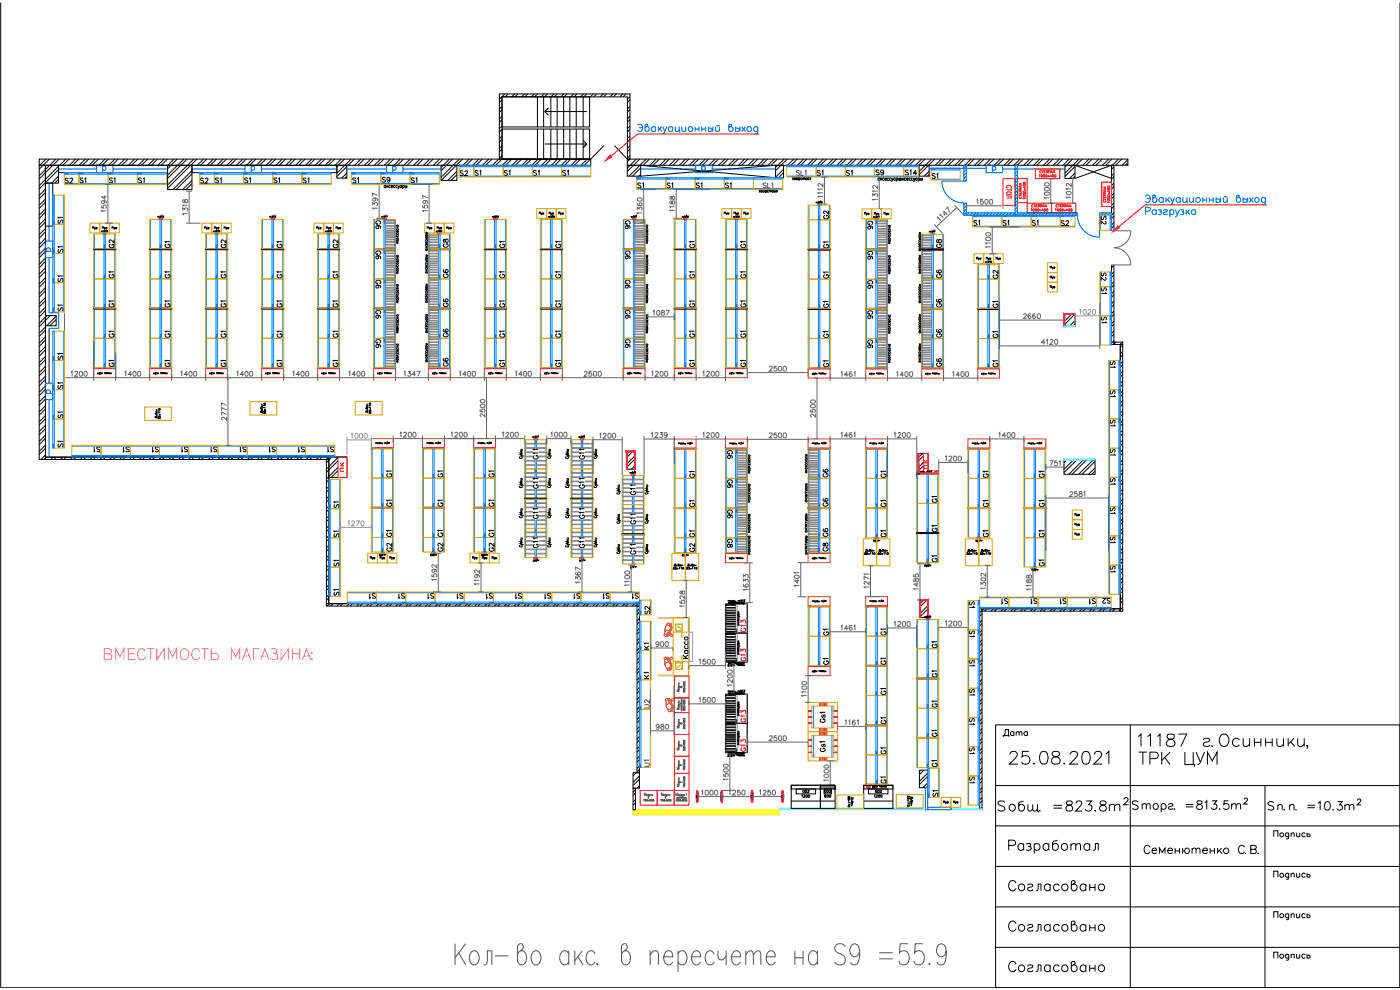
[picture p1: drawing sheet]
<svg xmlns="http://www.w3.org/2000/svg" width="420mm" height="297mm" viewBox="0 0 420 297" stroke-linecap="round" stroke-linejoin="round" font-family="sans-serif">
<defs><g id="words">
<text font-size="7.9" x="302" y="257.5">Разработал</text>
<text font-size="7.1" fill="#f0f" x="30.3" y="199.3">ВМЕСТИМОСТЬ МАГАЗИНА:</text>
<g font-size="6.6">
<text x="302" y="268.5">Согласовано</text>
<text x="302" y="292.8">Согласовано</text>
</g>
<text font-size="6.2" x="302" y="280.5">Согласовано</text>
<text font-size="5.7" x="342.5" y="257.2">Семенютенко С.В.</text>
<text font-size="5.3" x="300.2" y="222.2">Дата</text>
<text font-size="4.9" fill="#ff3f00" x="190.5" y="69.8" transform="rotate(-90 190.5 69.8)">G6</text>
<g font-size="4.9">
<text x="190.5" y="79" transform="rotate(-90 190.5 79)">G6</text>
<text x="190.5" y="87.5" transform="rotate(-90 190.5 87.5)">G6</text>
<text x="190.5" y="96.7" transform="rotate(-90 190.5 96.7)">G6</text>
<text x="190.5" y="105.5" transform="rotate(-90 190.5 105.5)">G6</text>
<text x="221.2" y="138.6" transform="rotate(-90 221.2 138.6)">G6</text>
<text x="221.2" y="147.5" transform="rotate(-90 221.2 147.5)">G6</text>
<text x="221.2" y="156.6" transform="rotate(-90 221.2 156.6)">G6</text>
</g>
<text font-size="4.9" fill="#0ff" x="329.5" y="89.3">S1</text>
<text font-size="4.9" fill="#989898" x="329.5" y="98.1">S1</text>
<text font-size="4.9" fill="#007fff" x="221.2" y="165.5" transform="rotate(-90 221.2 165.5)">G8</text>
<text font-size="4.9" fill="#dda500" x="329.8" y="182.4">S2</text>
<g font-size="4.4" fill="#dda500">
<text x="137.2" y="54">S2</text>
<text x="18.7" y="56.1">S2</text>
<text x="59.3" y="56.1">S2</text>
<text x="317.5" y="68.8">S2</text>
<text x="333" y="68.4" transform="rotate(-90 333 68.4)">S2</text>
<text x="333" y="85.4" transform="rotate(-90 333 85.4)">S2</text>
<text x="196.1" y="185.6" transform="rotate(-90 196.1 185.6)">S2</text>
</g>
<g font-size="4.4" fill="#0ff">
<text x="141.8" y="54">S1</text>
<text x="23.3" y="56.1">S1</text>
<text x="63.9" y="56.1">S1</text>
<text x="326" y="182.4">S1</text>
</g>
<g font-size="4.4">
<text x="150.3" y="54">S1</text>
<text x="159.1" y="54">S1</text>
<text x="167.9" y="54">S1</text>
<text x="238.1" y="54">SL1</text>
<text x="252.9" y="54">S1</text>
<text x="270.9" y="53.6">S14</text>
<text x="40.6" y="56.1">S1</text>
<text x="72.7" y="56.1">S1</text>
<text x="81.1" y="56.1">S1</text>
<text x="90" y="56.1">S1</text>
<text x="104.8" y="56.1">S1</text>
<text x="122.4" y="56.1">S1</text>
<text x="190.5" y="57.5">S1</text>
<text x="199.3" y="57.5">S1</text>
<text x="208.1" y="57.5">S1</text>
<text x="217" y="57.5">S1</text>
<text x="228.2" y="57.5">SL1</text>
<text x="278.7" y="54.7">S1</text>
<text x="20.1" y="68.1" transform="rotate(-90 20.1 68.1)">S1</text>
<text x="249.8" y="67" transform="rotate(-90 249.8 67)">G2</text>
<text x="263.2" y="69.8" transform="rotate(-90 263.2 69.8)">G6</text>
<text x="291.4" y="68.8">S1</text>
<text x="300.2" y="68.8">S1</text>
<text x="309" y="68.8">S1</text>
<text x="20.1" y="76.9" transform="rotate(-90 20.1 76.9)">S1</text>
<text x="35.3" y="75.5" transform="rotate(-90 35.3 75.5)">G2</text>
<text x="52.2" y="75.5" transform="rotate(-90 52.2 75.5)">G1</text>
<text x="69.1" y="75.5" transform="rotate(-90 69.1 75.5)">G2</text>
<text x="85.7" y="75.5" transform="rotate(-90 85.7 75.5)">G1</text>
<text x="102.7" y="75.5" transform="rotate(-90 102.7 75.5)">G2</text>
<text x="152.8" y="75.5" transform="rotate(-90 152.8 75.5)">G1</text>
<text x="169.3" y="75.5" transform="rotate(-90 169.3 75.5)">G1</text>
<text x="209.5" y="75.5" transform="rotate(-90 209.5 75.5)">G1</text>
<text x="225.1" y="75.5" transform="rotate(-90 225.1 75.5)">G1</text>
<text x="249.8" y="75.5" transform="rotate(-90 249.8 75.5)">G1</text>
<text x="115.4" y="79" transform="rotate(-90 115.4 79)">G6</text>
<text x="263.2" y="79" transform="rotate(-90 263.2 79)">G6</text>
<text x="20.1" y="85.7" transform="rotate(-90 20.1 85.7)">S1</text>
<text x="35.3" y="84.7" transform="rotate(-90 35.3 84.7)">G1</text>
<text x="52.2" y="84.7" transform="rotate(-90 52.2 84.7)">G1</text>
<text x="69.1" y="84.7" transform="rotate(-90 69.1 84.7)">G1</text>
<text x="85.7" y="84.7" transform="rotate(-90 85.7 84.7)">G1</text>
<text x="102.7" y="84.7" transform="rotate(-90 102.7 84.7)">G1</text>
<text x="115.4" y="87.5" transform="rotate(-90 115.4 87.5)">G6</text>
<text x="135.8" y="84.3" transform="rotate(-90 135.8 84.3)">G6</text>
<text x="152.8" y="84.7" transform="rotate(-90 152.8 84.7)">G1</text>
<text x="169.3" y="84.7" transform="rotate(-90 169.3 84.7)">G1</text>
<text x="209.5" y="84.7" transform="rotate(-90 209.5 84.7)">G1</text>
<text x="225.1" y="84.7" transform="rotate(-90 225.1 84.7)">G1</text>
<text x="249.8" y="84.7" transform="rotate(-90 249.8 84.7)">G1</text>
<text x="263.2" y="87.8" transform="rotate(-90 263.2 87.8)">G6</text>
<text x="283.6" y="84.7" transform="rotate(-90 283.6 84.7)">G6</text>
<text x="300.6" y="84.7" transform="rotate(-90 300.6 84.7)">G2</text>
<text x="20.1" y="94.5" transform="rotate(-90 20.1 94.5)">S1</text>
<text x="35.3" y="93.5" transform="rotate(-90 35.3 93.5)">G1</text>
<text x="52.2" y="93.5" transform="rotate(-90 52.2 93.5)">G1</text>
<text x="69.1" y="93.5" transform="rotate(-90 69.1 93.5)">G1</text>
<text x="85.7" y="93.5" transform="rotate(-90 85.7 93.5)">G1</text>
<text x="102.7" y="93.5" transform="rotate(-90 102.7 93.5)">G1</text>
<text x="135.8" y="93.1" transform="rotate(-90 135.8 93.1)">G6</text>
<text x="152.8" y="93.5" transform="rotate(-90 152.8 93.5)">G1</text>
<text x="169.3" y="93.5" transform="rotate(-90 169.3 93.5)">G1</text>
<text x="209.5" y="93.5" transform="rotate(-90 209.5 93.5)">G1</text>
<text x="225.1" y="93.5" transform="rotate(-90 225.1 93.5)">G1</text>
<text x="249.8" y="93.5" transform="rotate(-90 249.8 93.5)">G1</text>
<text x="283.6" y="93.5" transform="rotate(-90 283.6 93.5)">G6</text>
<text x="300.6" y="93.5" transform="rotate(-90 300.6 93.5)">G1</text>
<text x="115.4" y="96.7" transform="rotate(-90 115.4 96.7)">G6</text>
<text x="263.2" y="97" transform="rotate(-90 263.2 97)">G6</text>
<text x="35.3" y="102.3" transform="rotate(-90 35.3 102.3)">G1</text>
<text x="52.2" y="102.3" transform="rotate(-90 52.2 102.3)">G1</text>
<text x="69.1" y="102.3" transform="rotate(-90 69.1 102.3)">G1</text>
<text x="85.7" y="102.3" transform="rotate(-90 85.7 102.3)">G1</text>
<text x="102.7" y="102.3" transform="rotate(-90 102.7 102.3)">G1</text>
<text x="115.4" y="105.5" transform="rotate(-90 115.4 105.5)">G6</text>
<text x="135.8" y="102.3" transform="rotate(-90 135.8 102.3)">G6</text>
<text x="152.8" y="102.3" transform="rotate(-90 152.8 102.3)">G1</text>
<text x="169.3" y="102.3" transform="rotate(-90 169.3 102.3)">G1</text>
<text x="209.5" y="102.3" transform="rotate(-90 209.5 102.3)">G1</text>
<text x="225.1" y="102.3" transform="rotate(-90 225.1 102.3)">G1</text>
<text x="249.8" y="102.7" transform="rotate(-90 249.8 102.7)">G1</text>
<text x="263.2" y="105.5" transform="rotate(-90 263.2 105.5)">G6</text>
<text x="283.6" y="102.3" transform="rotate(-90 283.6 102.3)">G6</text>
<text x="300.6" y="102.7" transform="rotate(-90 300.6 102.7)">G1</text>
<text x="20.1" y="109" transform="rotate(-90 20.1 109)">S1</text>
<text x="35.3" y="111.1" transform="rotate(-90 35.3 111.1)">G1</text>
<text x="52.2" y="111.1" transform="rotate(-90 52.2 111.1)">G1</text>
<text x="69.1" y="111.1" transform="rotate(-90 69.1 111.1)">G1</text>
<text x="85.7" y="111.1" transform="rotate(-90 85.7 111.1)">G1</text>
<text x="102.7" y="111.1" transform="rotate(-90 102.7 111.1)">G1</text>
<text x="135.8" y="111.1" transform="rotate(-90 135.8 111.1)">G6</text>
<text x="152.8" y="111.1" transform="rotate(-90 152.8 111.1)">G1</text>
<text x="169.3" y="111.1" transform="rotate(-90 169.3 111.1)">G1</text>
<text x="209.5" y="111.1" transform="rotate(-90 209.5 111.1)">G1</text>
<text x="225.1" y="111.1" transform="rotate(-90 225.1 111.1)">G1</text>
<text x="249.8" y="111.1" transform="rotate(-90 249.8 111.1)">G1</text>
<text x="283.6" y="111.1" transform="rotate(-90 283.6 111.1)">G6</text>
<text x="300.6" y="111.1" transform="rotate(-90 300.6 111.1)">G1</text>
<text x="335.8" y="111.5" transform="rotate(-90 335.8 111.5)">S1</text>
<text x="20.1" y="117.8" transform="rotate(-90 20.1 117.8)">S1</text>
<text x="335.8" y="120.3" transform="rotate(-90 335.8 120.3)">S1</text>
<text x="20.1" y="126.6" transform="rotate(-90 20.1 126.6)">S1</text>
<text x="335.8" y="129.1" transform="rotate(-90 335.8 129.1)">S1</text>
<text x="20.1" y="135.5" transform="rotate(-90 20.1 135.5)">S1</text>
<text x="27.5" y="136.9">S1</text>
<text x="36" y="136.9">S1</text>
<text x="44.8" y="136.9">S1</text>
<text x="53.6" y="136.9">S1</text>
<text x="62.4" y="136.9">S1</text>
<text x="71.3" y="136.9">S1</text>
<text x="80.1" y="136.9">S1</text>
<text x="88.9" y="136.9">S1</text>
<text x="97.4" y="136.9">S1</text>
<text x="332.3" y="137.6">S1</text>
<text x="162.6" y="139" transform="rotate(-90 162.6 139)">G11</text>
<text x="176.7" y="139" transform="rotate(-90 176.7 139)">G11</text>
<text x="118.9" y="144.3" transform="rotate(-90 118.9 144.3)">G1</text>
<text x="134.1" y="144.3" transform="rotate(-90 134.1 144.3)">G1</text>
<text x="149.6" y="144.3" transform="rotate(-90 149.6 144.3)">G1</text>
<text x="162.6" y="147.8" transform="rotate(-90 162.6 147.8)">G11</text>
<text x="176.7" y="147.8" transform="rotate(-90 176.7 147.8)">G11</text>
<text x="191.9" y="149.6" transform="rotate(-90 191.9 149.6)">G11</text>
<text x="209.5" y="144.6" transform="rotate(-90 209.5 144.6)">G1</text>
<text x="249.8" y="144.3" transform="rotate(-90 249.8 144.3)">G6</text>
<text x="267.1" y="144.6" transform="rotate(-90 267.1 144.6)">G1</text>
<text x="297.7" y="144.6" transform="rotate(-90 297.7 144.6)">G1</text>
<text x="335.8" y="146.4" transform="rotate(-90 335.8 146.4)">S1</text>
<text x="103" y="153.5" transform="rotate(-90 103 153.5)">S1</text>
<text x="118.9" y="153.1" transform="rotate(-90 118.9 153.1)">G1</text>
<text x="134.1" y="153.1" transform="rotate(-90 134.1 153.1)">G1</text>
<text x="149.6" y="153.1" transform="rotate(-90 149.6 153.1)">G1</text>
<text x="209.5" y="153.1" transform="rotate(-90 209.5 153.1)">G1</text>
<text x="249.8" y="153.1" transform="rotate(-90 249.8 153.1)">G6</text>
<text x="267.1" y="153.1" transform="rotate(-90 267.1 153.1)">G1</text>
<text x="282.6" y="152" transform="rotate(-90 282.6 152)">G1</text>
<text x="297.7" y="153.1" transform="rotate(-90 297.7 153.1)">G1</text>
<text x="314.7" y="153.1" transform="rotate(-90 314.7 153.1)">G1</text>
<text x="335.8" y="155.2" transform="rotate(-90 335.8 155.2)">S1</text>
<text x="162.6" y="156.6" transform="rotate(-90 162.6 156.6)">G11</text>
<text x="176.7" y="156.6" transform="rotate(-90 176.7 156.6)">G11</text>
<text x="191.9" y="158.4" transform="rotate(-90 191.9 158.4)">G11</text>
<text x="282.6" y="160.9" transform="rotate(-90 282.6 160.9)">G1</text>
<text x="118.9" y="162.3" transform="rotate(-90 118.9 162.3)">G1</text>
<text x="118.9" y="166.5" transform="rotate(-90 118.9 166.5)">G2</text>
<text x="134.1" y="162.3" transform="rotate(-90 134.1 162.3)">G1</text>
<text x="134.1" y="166.5" transform="rotate(-90 134.1 166.5)">G2</text>
<text x="149.6" y="162.3" transform="rotate(-90 149.6 162.3)">G1</text>
<text x="149.6" y="166.5" transform="rotate(-90 149.6 166.5)">G2</text>
<text x="162.6" y="165.5" transform="rotate(-90 162.6 165.5)">G11</text>
<text x="176.7" y="165.5" transform="rotate(-90 176.7 165.5)">G11</text>
<text x="191.9" y="167.6" transform="rotate(-90 191.9 167.6)">G11</text>
<text x="209.5" y="162.3" transform="rotate(-90 209.5 162.3)">G1</text>
<text x="209.5" y="166.9" transform="rotate(-90 209.5 166.9)">G2</text>
<text x="249.8" y="162.3" transform="rotate(-90 249.8 162.3)">G6</text>
<text x="267.1" y="162.3" transform="rotate(-90 267.1 162.3)">G1</text>
<text x="297.7" y="162.3" transform="rotate(-90 297.7 162.3)">G1</text>
<text x="314.7" y="162.3" transform="rotate(-90 314.7 162.3)">G1</text>
<text x="335.8" y="164" transform="rotate(-90 335.8 164)">S1</text>
<text x="103" y="171.1" transform="rotate(-90 103 171.1)">S1</text>
<text x="282.6" y="169.7" transform="rotate(-90 282.6 169.7)">G1</text>
<text x="314.7" y="171.1" transform="rotate(-90 314.7 171.1)">G1</text>
<text x="335.8" y="172.9" transform="rotate(-90 335.8 172.9)">S1</text>
<text x="103" y="179.9" transform="rotate(-90 103 179.9)">S1</text>
<text x="110.1" y="180.6">S1</text>
<text x="118.9" y="180.6">S1</text>
<text x="136.5" y="180.6">S1</text>
<text x="145" y="180.6">S1</text>
<text x="153.8" y="180.6">S1</text>
<text x="162.6" y="180.6">S1</text>
<text x="180.3" y="180.6">S1</text>
<text x="293.5" y="183.4" transform="rotate(-90 293.5 183.4)">S1</text>
<text x="299.9" y="182.4">S1</text>
<text x="317.5" y="182.4">S1</text>
<text x="225.1" y="190.9" transform="rotate(-90 225.1 190.9)">G13</text>
<text x="282.6" y="195.4" transform="rotate(-90 282.6 195.4)">G1</text>
<text x="225.1" y="199.7" transform="rotate(-90 225.1 199.7)">G13</text>
<text x="249.8" y="200.7" transform="rotate(-90 249.8 200.7)">G1</text>
<text x="267.1" y="200.7" transform="rotate(-90 267.1 200.7)">G1</text>
<text x="293.5" y="201.1" transform="rotate(-90 293.5 201.1)">S1</text>
<text x="196.1" y="205" transform="rotate(-90 196.1 205)">K1</text>
<text x="267.1" y="209.5" transform="rotate(-90 267.1 209.5)">G1</text>
<text x="282.6" y="204.3" transform="rotate(-90 282.6 204.3)">G1</text>
<text x="293.5" y="209.9" transform="rotate(-90 293.5 209.9)">S1</text>
<text x="282.6" y="213.4" transform="rotate(-90 282.6 213.4)">G1</text>
<text x="225.1" y="218" transform="rotate(-90 225.1 218)">G13</text>
<text x="248.7" y="218" transform="rotate(-90 248.7 218)">Gs1</text>
<text x="267.1" y="218.4" transform="rotate(-90 267.1 218.4)">G1</text>
<text x="293.5" y="218.7" transform="rotate(-90 293.5 218.7)">S1</text>
<text x="248.7" y="226.8" transform="rotate(-90 248.7 226.8)">Gs1</text>
<text x="267.1" y="227.5" transform="rotate(-90 267.1 227.5)">G1</text>
<text x="282.6" y="222.2" transform="rotate(-90 282.6 222.2)">G1</text>
<text x="293.5" y="227.2" transform="rotate(-90 293.5 227.2)">S1</text>
<text x="282.6" y="231.4" transform="rotate(-90 282.6 231.4)">G1</text>
<text x="267.1" y="236.4" transform="rotate(-90 267.1 236.4)">G1</text>
<text x="293.5" y="236" transform="rotate(-90 293.5 236)">S1</text>
<text x="282.6" y="240.2" transform="rotate(-90 282.6 240.2)">S1</text>
</g>
<g font-size="4.4" fill="#636466">
<text x="244.5" y="54">S1</text>
<text x="262.1" y="53.6">S9</text>
<text x="31.8" y="56.1">S1</text>
<text x="113.9" y="55.7">S9</text>
<text x="115.4" y="69.8" transform="rotate(-90 115.4 69.8)">G6</text>
<text x="314.7" y="144.6" transform="rotate(-90 314.7 144.6)">G1</text>
<text x="127.7" y="180.6">S1</text>
<text x="171.4" y="180.6">S1</text>
<text x="189.1" y="180.6">S1</text>
<text x="308.7" y="182.4">S1</text>
<text x="249.8" y="191.9" transform="rotate(-90 249.8 191.9)">G1</text>
<text x="267.1" y="191.9" transform="rotate(-90 267.1 191.9)">G1</text>
<text x="196.1" y="196.1" transform="rotate(-90 196.1 196.1)">K1</text>
<text x="293.5" y="192.3" transform="rotate(-90 293.5 192.3)">S1</text>
<text x="225.1" y="226.5" transform="rotate(-90 225.1 226.5)">G13</text>
</g>
<g font-size="4.4" fill="#007fff">
<text x="135.8" y="75.5" transform="rotate(-90 135.8 75.5)">G8</text>
<text x="283.6" y="75.5" transform="rotate(-90 283.6 75.5)">G8</text>
<text x="249.8" y="166.5" transform="rotate(-90 249.8 166.5)">G8</text>
<text x="196.1" y="213.8" transform="rotate(-90 196.1 213.8)">U2</text>
<text x="196.1" y="231.1" transform="rotate(-90 196.1 231.1)">U1</text>
</g>
<text font-size="4.4" fill="#f00" x="279.8" y="141.8" transform="rotate(-90 279.8 141.8)">пк</text>
<text font-size="4.4" fill="#989898" x="103" y="162.3" transform="rotate(-90 103 162.3)">S1</text>
<g font-size="4" fill="#007fff">
<text x="13.1" y="76.6">р</text>
<text x="13.1" y="119.2">р</text>
</g>
<text font-size="4" x="104.4" y="142.5" transform="rotate(-90 104.4 142.5)">пк</text>
<g font-size="3.5">
<text x="239.9" y="238.8">GD2</text>
<text x="246.6" y="238.8">GD2</text>
<text x="246.6" y="240.6">600</text>
</g>
<text font-size="3.5" fill="#007fff" x="261.8" y="238.8">GD2</text>
</g></defs>
<g fill="none" stroke="#000" stroke-width=".3">
<path d="M.2 .7v295.7h420v-295.7M150.7 29.1h26.3v9h-26.3zM150.7 38.7h26.3v9h-26.3zM161.3 29.1v9M161.3 38.7v9M163.2 29.1v9M163.2 38.7v9M163.5 33.5h12.6M163.5 33.5l1.1 1.1M164.6 32.4l-1.1 1.1M165.3 29.1v9M165.3 38.7v9"/>
<path d="M167.2 29.1v9M167.2 38.7v9M169.2 29.1v9M169.2 38.7v9M171 29.1v9M171 38.7v9M172.9 29.1v9M172.9 38.7v9M175 29.1v9M175 38.7v9M11.8 49.6h1.8v88.3h-1.8zM11.8 47.7h165.5v1.9h-165.5z"/>
<path d="M13.6 49.6h4v5.3h-4zM13.6 54.9h2.2v12.9h-2.2zM17.6 49.6h32.7v2.2h-32.7zM50.3 49.6h7.3v7.3h-7.3zM57.6 49.6h43.5v2.2h-43.5zM101.1 49.6h3v3.9h-3zM132.4 49.6h4.7v4.5h-4.7zM163.5 43.2h12.6M175 42.1l1.1 1.1M176.1 43.2l-1.1 1.1M177.3 47.7h-26.6v-18.6h37.6v18.6M177.3 47.7h-27.4v-19.5h39.2v19.5h-.8"/>
<path d="M181.3 43.7l-4 4M184.4 43.7l3.9 4M188.3 47.7h150.2v1.9h-150.2M188.3 49.6h4v3.3h-4zM188.3 47.7v1.9M192.3 49.6l40.4 3.7M232.7 49.6h2.5v3.7h-2.5zM232.7 49.6l-40.4 3.3M275.8 49.6h3v3.3h-3zM319.6 49.6h3v3.9h-3zM322.6 49.6l11 3.9M333.6 49.6l-11 3.9"/>
<path d="M28.1 74.7h6.6v.2h-6.6zM28.1 74.6l6.6 .1zM44.9 74.7h6.6v.2h-6.6zM44.9 74.6l6.6 .1zM61.7 74.7h6.6v.2h-6.6zM61.7 74.6l6.6 .1zM78.5 74.7h6.6v.2h-6.6zM78.5 74.6l6.6 .1zM95.3 74.7h6.6v.2h-6.6zM95.3 74.6l6.6 .1zM112.1 74.7h6.6v.2h-6.6zM112.1 74.6l6.6 .1z"/>
<path d="M128.6 74.7h6.5v.2h-6.5zM128.6 74.6l6.5 .1zM145.4 74.7h6.5v.2h-6.5zM145.4 74.6l6.5 .1zM162.2 74.7h6.5v.2h-6.5zM162.2 74.6l6.5 .1zM187 74.7h6.6v.2h-6.6zM187 74.6l6.6 .1zM202.4 74.7h6.5v.2h-6.5zM202.4 74.6l6.5 .1zM217.7 74.7h6.6v.2h-6.6zM217.7 74.6l6.6 .1z"/>
<path d="M242.5 74.9l6.6 .1zM242.5 74.7h6.6v.2h-6.6zM259.8 74.9l6.6 .1zM259.8 74.7h6.6v.2h-6.6zM276.6 74.9l6.6 .1zM276.6 74.7h6.6v.2h-6.6zM333.6 79.5v23.9h.7v-23.9M333.6 69.2v-19.6h.7v19.6M13.6 94.7h3.2v3h-3.2zM14.7 98.5v16.5M28.1 92.6h6.6v.1h-6.6zM28.1 92.4l6.6 .2z"/>
<path d="M44.9 92.6h6.6v.1h-6.6zM44.9 92.4l6.6 .2zM61.7 92.6h6.6v.1h-6.6zM61.7 92.4l6.6 .2zM78.5 92.6h6.6v.1h-6.6zM78.5 92.4l6.6 .2zM95.3 92.6h6.6v.1h-6.6zM95.3 92.4l6.6 .2zM112.1 92.6h6.6v.1h-6.6zM112.1 92.4l6.6 .2zM128.6 92.6h6.5v.1h-6.5zM128.6 92.4l6.5 .2z"/>
<path d="M145.4 92.6h6.5v.1h-6.5zM145.4 92.4l6.5 .2zM162.2 92.6h6.5v.1h-6.5zM162.2 92.4l6.5 .2zM187 92.6h6.6v.1h-6.6zM187 92.4l6.6 .2zM202.4 92.6h6.5v.1h-6.5zM202.4 92.4l6.5 .2zM217.7 92.6h6.6v.1h-6.6zM217.7 92.4l6.6 .2zM242.5 92.7l6.6 .1zM242.5 92.5h6.6v.2h-6.6z"/>
<path d="M259.8 92.7l6.6 .1zM259.8 92.5h6.6v.2h-6.6zM276.6 92.7l6.6 .1zM276.6 92.5h6.6v.2h-6.6zM293.4 92.7l6.6 .1zM293.4 92.5h6.6v.2h-6.6zM319.4 94.2h3.2v3.7h-3.2zM333.6 103.4h2.6M334.3 102.6h2.6v.8h-2.6zM336.2 103.4h.7v80h-.7zM336.2 103.4v79.3M13.6 137.1h85.1v.8h-85.1z"/>
<path d="M13.6 137.1h90.5M46.8 124.1l.3-.2v.3l-.5-.1 .3 .1M46.8 124.4h.4M46.8 123.4h.4M46.8 122.9h.4M46.8 123.2h.4M46.9 123.4v.3h.2v-.3M46.9 122.9v.3M47 124.4l.2 .3-.4 .1M47.2 125h-.6v.3l.6 .1M47.2 125v.5M47.5 125.3v.3h.3v-.2l.2-.1v.4"/>
<path d="M47.5 124.8v.3h.3v-.3l.2-.1v.4M47.8 124.3l.3 .3M48.1 123.9h-.6l.2 .1M48.1 123.3h-.6l.2 .1M48.1 124.3l-.3 .3M78.4 122.5l.1-.2 .2 .1v.2l-.6-.1 .3 .1M78.4 122.9h.3M78.4 121.8h.3M78.4 121.3h.3M78.4 121.6h.3M78.4 121.8v.3l.3-.1v-.2M78.6 121.3v.3"/>
<path d="M78.7 122.9v.2l-.3 .1M78.7 123.4h-.6v.3l.6 .2M78.9 123.3v.6M79.1 123.7v.3h.3l.1-.3 .2 .1-.1 .3M79.1 123.2v.3h.3v-.4h.2v.4M79.3 122.7l.4 .3M79.7 122.2h-.6l.1 .2M79.7 121.7h-.6l.1 .2M79.7 122.7l-.4 .3M98 137.9h.7v43.2h-.7zM98.7 137.1h5.4v6.2h-5.4zM110 122.5l.2-.3 .2 .2-.2 .2-.4-.2 .3 .2"/>
<path d="M110 121.2h.4M110 121.5h.4M110 122.8h.4M110 121.7h.4M110.1 121.7l.1 .4 .2-.2-.1-.2M110.2 121.2v.3M110.2 122.8l.1 .3h-.3M110.4 123.3h-.6v.3l.6 .2M110.4 123.3v.5M110.7 123.7v.2l.3 .1v-.3l.3-.1-.1 .4M110.7 123.1v.3h.3v-.3h.3l-.1 .4M111 122.6l.3 .3"/>
<path d="M111.3 122.2h-.6l.2 .1M111.3 121.7h-.6l.2 .1M111.3 122.6l-.3 .3M156.1 137.1l-.2 .1 .1 .2a.42 .42 0 0 0 .5 .1 .42 .42 0 0 0 .2-.4h-.2M156.2 136.6l.6 .2-.6 .1M156.2 135.7h.6M156.2 134.8h.6M156.2 135.4l.4 .3M156.6 134.8l.1 .4h-.5M156.8 136.8l.3 .2M156.8 136h-.6l.4 .2-.4 .2h.6M156.8 135.3l-.4 .3"/>
<path d="M164.5 137.1l-.2 .1 .2 .2a.42 .42 0 0 0 .4 .1 .42 .42 0 0 0 .3-.4h-.2M164.6 136.6l.6 .2-.6 .1M164.6 135.7h.6M164.6 134.8h.6M164.6 135.4l.5 .3M165.1 134.8l.1 .4h-.6M165.2 136.8l.3 .2M165.2 136h-.6l.5 .2-.5 .2h.6M165.2 135.3l-.3 .3M170 137.1l-.2 .1 .1 .2a.42 .42 0 0 0 .4 .1 .42 .42 0 0 0 .3-.4h-.2M170.1 136.6l.5 .2-.5 .1M170.1 135.7h.5"/>
<path d="M170.1 134.8h.5M170.1 135.4l.4 .3M170.5 134.8l.1 .4h-.5M170.6 136.8l.3 .2M170.6 136h-.5l.4 .2-.4 .2h.5M170.6 135.3l-.3 .3M178.4 137.1l-.2 .1 .2 .2a.42 .42 0 0 0 .4 .1 .42 .42 0 0 0 .3-.3l-.2-.1M178.5 136.6l.6 .2-.6 .1M178.5 135.7h.6M178.5 135.4l.4 .3M178.5 134.8h.6M178.9 134.8l.1 .4h-.5"/>
<path d="M179.1 136.8l.3 .2M179.1 136h-.6l.4 .2-.4 .2h.6M179.1 135.3l-.3 .3M188.1 135.5h2.4v5.3h-2.4zM319.3 138h9.3v4.3h-9.3zM98.7 143.3v37.8h93.2M111.5 152.2l6.5 .1zM111.5 152.3h6.5v.2h-6.5zM126.8 152.2l6.6 .1zM126.8 152.3h6.6v.2h-6.6zM142.2 152.2l6.5 .1zM142.2 152.3h6.5v.2h-6.5z"/>
<path d="M156.1 145.8l-.2 .3 .5 .2a.24 .24 0 0 0 .4-.2 .24 .24 0 0 0-.3-.3M156.1 154.9l-.2 .3 .5 .1a.24 .24 0 0 0 .4-.1 .24 .24 0 0 0-.3-.3M156.2 145.3l.6 .2-.6 .2M156.2 154.4l.6 .2-.6 .2M156.2 144.5h.6M156.2 143.6h.6M156.2 153.5h.6M156.2 152.6h.6M156.2 144.1l.4 .4M156.2 153.2l.4 .3M156.6 143.6l.1 .3-.5 .1M156.6 152.6l.1 .4h-.5"/>
<path d="M156.8 145.5l.3 .2M156.8 144.7h-.6l.4 .2-.4 .3h.6M156.8 154.6l.3 .2M156.8 153.8h-.6l.4 .2-.4 .2h.6M156.8 144.1l-.4 .2M156.8 153.2l-.4 .2M157.5 149.5l6.6 .1zM157.5 149.6h6.6v.2h-6.6zM164.5 145.8l-.2 .3 .6 .2a.24 .24 0 0 0 .3-.2 .24 .24 0 0 0-.2-.3M164.5 154.9l-.2 .3 .6 .1a.24 .24 0 0 0 .3-.1 .24 .24 0 0 0-.2-.3M164.6 145.3l.6 .2-.6 .2M164.6 154.4l.6 .2-.6 .2"/>
<path d="M164.6 144.5h.6M164.6 143.6h.6M164.6 153.5h.6M164.6 152.6h.6M164.6 144.1l.5 .4M164.6 153.2l.5 .3M165.1 143.6l.1 .3-.6 .1M165.1 152.6l.1 .4h-.6M165.2 145.5l.3 .2M165.2 144.7h-.6l.5 .2-.5 .3h.6M165.2 154.6l.3 .2M165.2 153.8h-.6l.5 .2-.5 .2h.6"/>
<path d="M165.2 144.1l-.3 .2M165.2 153.1l-.3 .3M170 145.8l-.2 .3 .5 .2a.24 .24 0 0 0 .3-.2 .24 .24 0 0 0-.2-.3M170 154.9l-.2 .3 .5 .1a.24 .24 0 0 0 .3-.1 .24 .24 0 0 0-.2-.3M170.1 145.3l.5 .2-.5 .2M170.1 154.4l.5 .2-.5 .2M170.1 144.5h.5M170.1 143.6h.5M170.1 144.1l.4 .4M170.1 153.5h.5M170.1 152.6h.5M170.1 153.2l.4 .3"/>
<path d="M170.5 143.6l.1 .3-.5 .1M170.5 152.6l.1 .4h-.5M170.6 145.5l.3 .2M170.6 144.7h-.5l.4 .2-.4 .3h.5M170.6 154.6l.3 .2M170.6 153.8h-.5l.4 .2-.4 .2h.5M170.6 144.1l-.3 .2M170.6 153.2l-.3 .2M171.4 149.5l6.6 .1zM171.4 149.6h6.6v.2h-6.6zM178.4 145.8l-.2 .3 .6 .2a.24 .24 0 0 0 .3-.2 .24 .24 0 0 0-.2-.3M178.4 154.9l-.2 .3 .6 .1a.24 .24 0 0 0 .3-.1 .24 .24 0 0 0-.2-.3"/>
<path d="M178.5 145.3l.6 .2-.6 .2M178.5 154.4l.6 .2-.6 .2M178.5 144.5h.6M178.5 144.1l.4 .4M178.5 143.6h.6M178.5 153.5h.6M178.5 153.2l.4 .3M178.5 152.6h.6M178.9 143.6l.1 .3-.5 .1M178.9 152.6l.1 .4h-.5M179.1 145.5l.3 .2M179.1 144.7h-.6l.4 .2-.4 .3h.6"/>
<path d="M179.1 154.6l.3 .2M179.1 153.8h-.6l.4 .2-.4 .2h.6M179.1 144.1l-.3 .2M179.1 153.1l-.3 .3M185.3 147.8l-.2 .3 .5 .1a.24 .24 0 0 0 .4-.1 .24 .24 0 0 0-.2-.3M185.3 156.5l-.2 .3 .5 .2a.24 .24 0 0 0 .4-.2 .24 .24 0 0 0-.2-.3M185.4 147.3l.6 .2-.6 .2M185.4 156.1l.6 .1-.6 .2M185.4 146.4h.6M185.4 145.5h.6M185.4 146.1l.4 .3M185.4 155.2h.6"/>
<path d="M185.4 154.3h.6M185.4 154.8l.4 .4M185.8 145.5l.1 .4h-.5M185.8 154.3l.1 .3-.5 .1M186 147.5l.3 .2M186 146.7h-.6l.4 .2-.4 .2h.6M186 156.2l.3 .2M186 155.4h-.6l.4 .2-.4 .3h.6M186 146.1l-.4 .2M186 154.8l-.4 .3M193.8 147.8l-.3 .3 .6 .1a.24 .24 0 0 0 .3-.1 .24 .24 0 0 0-.2-.3M193.8 156.5l-.3 .2 .2 .3a.47 .47 0 0 0 .7-.3l-.2-.2"/>
<path d="M193.8 147.3l.6 .2-.6 .2M193.8 156.1l.6 .1-.6 .2M193.8 146.4h.6M193.8 146.1l.5 .3M193.8 145.5h.6M193.8 155.2h.6M193.8 154.8l.5 .4M193.8 154.3h.6M194.3 145.5l.1 .4h-.6M194.3 154.3l.1 .3-.6 .1M194.4 147.5l.3 .2M194.4 146.7h-.6l.5 .2-.5 .2h.6"/>
<path d="M194.4 156.2l.3 .2M194.4 155.4h-.6l.5 .2-.5 .3h.6M194.4 146.1l-.3 .2M194.4 154.8l-.3 .3M202.4 152.3h6.5v.2h-6.5zM202.4 152.5l6.5 .1zM217.7 152.3h6.6v.2h-6.6zM217.7 152.5l6.6 .1zM242.5 152.3h6.6v.2h-6.6zM242.5 152.5l6.6 .1zM259.8 152.3h6.6v.2h-6.6zM259.8 152.5l6.6 .1z"/>
<path d="M275.1 159.8h6.6v.2h-6.6zM275.1 160l6.6 .1zM290.5 152.3h6.6v.2h-6.6zM290.5 152.5l6.6 .1zM307.3 152.3h6.6v.2h-6.6zM307.3 152.5l6.6 .1zM156.1 163.6l-.2 .2 .1 .3a.47 .47 0 0 0 .8-.3l-.3-.2M156.2 163.2l.6 .2-.6 .2M156.2 162.3h.6M156.2 161.4h.6M156.2 162l.4 .3M156.6 161.4l.1 .3-.5 .1"/>
<path d="M156.8 163.4l.3 .2M156.8 162.5h-.6l.4 .3-.4 .2h.6M156.8 162l-.4 .2M164.5 163.6l-.2 .3 .6 .2a.24 .24 0 0 0 .3-.2 .24 .24 0 0 0-.2-.3M164.6 163.1l.6 .3-.6 .2M164.6 162.3h.6M164.6 161.4h.6M164.6 162l.5 .3M165.1 161.4l.1 .3-.6 .1M165.2 163.4l.3 .2M165.2 162.5h-.6l.5 .3-.5 .2h.6M165.2 162l-.3 .2"/>
<path d="M170 163.6l-.2 .2 .1 .3a.47 .47 0 0 0 .7-.3l-.2-.2M170.1 163.2l.5 .2-.5 .2M170.1 162.3h.5M170.1 161.4h.5M170.1 162l.4 .3M170.5 161.4l.1 .3-.5 .1M170.6 163.4l.3 .2M170.6 162.5h-.5l.4 .3-.4 .2h.5M170.6 162l-.3 .2M178.4 163.6l-.2 .3 .6 .2a.24 .24 0 0 0 .3-.2 .24 .24 0 0 0-.2-.3M178.5 163.1l.6 .3-.6 .2M178.5 162.3h.6"/>
<path d="M178.5 162l.4 .3M178.5 161.4h.6M178.9 161.4l.1 .3-.5 .1M179.1 163.4l.3 .2M179.1 162.5h-.6l.4 .3-.4 .2h.6M179.1 162l-.3 .2M185.3 165.6l-.2 .3 .5 .2a.24 .24 0 0 0 .4-.2 .24 .24 0 0 0-.2-.3M185.4 165.1l.6 .2-.6 .2M185.4 164.2h.6M185.4 163.4h.6M185.4 163.9l.4 .3M185.8 163.4l.1 .3h-.5"/>
<path d="M186 165.3l.3 .2M186 164.5h-.6l.4 .2-.4 .3h.6M186 163.9l-.4 .2M186.7 160.2h6.6v.1h-6.6zM186.7 160.3l6.6 .2zM193.8 165.6l-.3 .2 .2 .2a.47 .47 0 0 0 .7-.2l-.2-.2M193.8 165.1l.6 .2-.6 .2M193.8 164.2h.6M193.8 163.9l.5 .3M193.8 163.4h.6M194.3 163.4l.1 .3h-.6M194.4 165.3l.3 .2"/>
<path d="M194.4 164.5h-.6l.5 .2-.5 .3h.6M194.4 163.9l-.3 .2M202.3 169.9h.5M202.3 169.8l.2-.6h.3v.6M202.4 170.2h-.3v.3l.3-.1v.3h-.3M203 169.4l.1 .4 .2-.1M203 170.2h-.3v.3l.2-.1 .1 .3h-.4M203.2 170.4l.3 .4M203.3 169.4v.4M203.5 170.4l-.3 .4M203.6 169.4l.2 .3h-.3l.2-.5-.2 .3M203.8 170.3l.1-.1v.6"/>
<path d="M204.3 170.3l.2-.1v.6M204.3 169.5h-.3v.2h.3M204.3 169.4v.4M204.6 169.6h.3M204.6 169.4v.4M204.9 169.4v.4M206.3 169.9h.5M206.3 169.8l.2-.6h.3v.6M206.5 170.2h-.3l-.1 .3 .3-.1 .1 .3h-.4M207 169.4l.1 .4 .2-.1M207 170.2h-.3l.3 .5h-.3M207.2 170.4l.3 .4"/>
<path d="M207.3 169.4v.4M207.5 170.4l-.3 .4M207.6 169.4l.3 .3h-.3l.1-.5-.1 .3M207.8 170.3l.1-.1v.6M208.3 170.3l.2-.1v.6M208.4 169.5l-.4 .1 .4 .1M208.4 169.4v.4M208.6 169.6h.3M208.6 169.4v.4M208.9 169.4v.4M259.7 165.6h.6M259.8 165.4l.1-.6h.3v.6"/>
<path d="M259.8 165.8h-.2l-.1 .3 .3-.1 .1 .3h-.4M260.4 165l.1 .4 .2-.1M260.4 165.8h-.3v.3l.3-.1v.3h-.3M260.6 166l.3 .4M260.7 165v.4M260.9 166l-.3 .4M261.1 165l.2 .3h-.4l.2-.5-.2 .3M261.2 165.9l.1-.1v.6M261.7 165.9l.2-.1v.6M261.8 165.1l-.3 .1 .3 .1M261.8 165v.4M262 165.2h.3"/>
<path d="M262 165v.4M262.3 165v.4M263.7 165.6h.6M263.8 165.4l.1-.6h.3v.6M263.9 165.8h-.3v.3l.3-.1v.3h-.3M264.5 165v.4l.3-.1M264.5 165.8h-.3l-.1 .3 .3-.1 .1 .3h-.4M264.7 166l.3 .4M264.8 165v.4M265 166l-.3 .4M265.1 165l.2 .3h-.3l.1-.5-.1 .3M265.2 165.9l.1-.1v.6"/>
<path d="M265.8 165.9l.1-.1v.6M265.8 165.1l-.3 .1 .1 .2 .2-.1M265.8 165v.4M266 165.2h.4M266 165v.4M266.4 165v.4M290.4 165.6h.6M290.4 165.4l.2-.6h.3v.6M290.5 165.8h-.2l-.1 .3 .3-.1 .1 .3h-.4M291.1 165.8h-.3v.3l.3-.1v.3h-.3M291.1 165v.4l.3-.1M291.3 166l.3 .4"/>
<path d="M291.4 165v.4M291.6 166l-.3 .4M291.8 165l.2 .2-.2 .2-.2-.1 .2-.5-.2 .3M291.9 165.9l.1-.1v.6M292.4 165.9l.2-.1v.6M292.5 165.1l-.4 .1 .2 .2 .2-.1M292.5 165v.4M292.7 165.2h.3M292.7 165v.4M293 165v.4M294.4 165.6h.6M294.5 165.4l.1-.6h.3v.6"/>
<path d="M294.6 165.8h-.3v.3l.3-.1v.3h-.4M295.1 165.8h-.2l-.1 .3 .3-.1v.3h-.3M295.1 165v.4l.3-.1M295.4 166l.3 .4M295.4 165v.4M295.7 166l-.3 .4M295.8 165l.2 .2-.1 .2-.2-.1 .1-.5-.1 .3M295.9 165.9l.1-.1v.6M296.5 165.9l.1-.1v.6M296.5 165.1l-.3 .1 .1 .2 .2-.1M296.5 165v.4M296.7 165.2h.3"/>
<path d="M296.7 165v.4M297 165v.4M98 181.1h93.9v.7h-93.9zM191.2 181.8h.7v50h-.7zM259.8 199.6l6.6 .2zM259.8 199.8h6.6v.1h-6.6zM276.1 180h2.4v5.3h-2.4zM294 182.7h.7v59.9h-.7zM294 182.7h42.2M294.7 182.7h41.5v.7h-41.5zM259.8 217.5l6.6 .1zM259.8 217.6h6.6v.1h-6.6z"/>
<path d="M275.1 203.4l6.6 .2zM275.1 203.6l6.6 .1zM298.8 217.5h121.4v78.9h-121.4zM339.2 217.5v78.9M190 231.8h1.9v4.7h-1.9zM190 236.5h.7v6.4h-.7zM209.1 239.3h.2M209.1 238.6h.2M209.1 238.9h.2M209.1 239.3l.1 .1M209.2 239.1h.1M209.2 238.9h.1"/>
<path d="M209.2 238.7h.1M209.1 238.6h.1M209.1 239.3h.1M209.1 239.1h.2M209.1 238.7h.2M209.1 238.7h.1M209.3 239l-.1 .1M216.4 239.3l.1 .1M216.4 238.9h.1M216.4 239.3h.1M216.4 238.6h.1M216.5 239.1h.1"/>
<path d="M216.5 238.7h.1M216.5 238.6v.1M216.5 239.3h.1M216.5 239v.1M225.6 239.3v.1M225.6 239.3h.1M225.6 238.6h.1M225.6 238.9h.1M225.6 238.7h.1M225.6 238.6v.1M225.7 239l-.1 .1M234.7 239.3h.1"/>
<path d="M234.7 238.6h.1M234.7 238.9h.1M234.7 239.3l.1 .1M234.7 238.7h.1M234.7 239.1h.1M234.8 239l-.1 .1M237.4 235.6h8.8v7h-8.8zM237.4 235.6h8.8v1.1h-8.8zM238.9 236.7h5.9v1.5h-5.9zM246.2 235.6h4.4v7h-4.4zM254.6 239v.4l.3-.1-.1-.3 .3 .1v.2M254.6 239.6l-.1 .3h.3v-.3h.3v.3"/>
<path d="M255.4 239.2v.6M255.5 239.3l.5 .1v.3h-.5M255.9 239.9h-.4l.1 .3M259.2 235.6h8.8v7h-8.8zM259.2 235.6h8.8v1.1h-8.8zM260.6 236.7h5.9v1.5h-5.9zM272.3 240l.4 .3M272.5 238.9l-.1 .3h.3v-.3h.2v.3M272.5 239.4l-.1 .4 .3-.1v-.3l.2 .1v.3M272.7 240l-.4 .3M273.2 239v.6M273.3 239.1l.6 .1v.4h-.6"/>
<path d="M273.7 239.8h-.4l.1 .3M275.1 221.3l6.6 .1zM275.1 221.4h6.6v.2h-6.6zM275.9 231.1h2.5v5.2h-2.5zM298.8 235.7h121.4M303.1 226.4l.2-.6 .5-.3 1.1 .1a.82 .82 0 0 1 .2 1.3l-2.2 2.4h2.6M308.7 225.5h-1.8l-.2 1.6a1.33 1.33 0 0 1 2 0 1.33 1.33 0 0 1-.2 1.9 1.33 1.33 0 0 1-1.9-.5M310.3 228.9l-.1 .2 .1 .2 .3-.2M312.5 225.6a1.22 1.22 0 0 1 1.8 .6 3.1 3.1 0 0 1-.3 2.9 1.25 1.25 0 0 1-1.8-.6 3.2 3.2 0 0 1 .3-2.9zM316 225.6l-.2 .8a2.31 2.31 0 0 0 1.8 .9 1.05 1.05 0 0 1 .6 1.1 1.05 1.05 0 0 1-1 .9h-.7a1.08 1.08 0 0 1-1-1.2 1.08 1.08 0 0 1 1.2-1l1.1-.4 .2-.7a1.43 1.43 0 0 0-2-.4zM319.4 228.9l-.2 .2 .2 .2 .2-.2M321.2 226.4l.4-.8 1.1-.1a.94 .94 0 0 1 .5 1.4l-2.2 2.4h2.6"/>
<path d="M325.2 225.6a1.22 1.22 0 0 1 1.8 .6 3.1 3.1 0 0 1-.4 2.9 1.25 1.25 0 0 1-1.8-.6 3.2 3.2 0 0 1 .4-2.9zM328.5 226.4l.3-.8 1.1-.1a.94 .94 0 0 1 .6 1.4l-2.2 2.4h2.5M331.9 226.2l.9-.7v3.8M337.4 239.8l.1-.3 .7-.2 .3 .7-1.3 1.5h1.5M341.5 221l.9-.8v3.8M341.7 225.7h2.5M343 225.7v3.7M344.4 221l.9-.8v3.8M345.1 227.6l2.2-.2a1 1 0 0 0 .3-1 1 1 0 0 0-.9-.7h-1.6v3.7M347.3 221l.8-.8v3.8M348.7 225.7v3.7M349.5 227.3l1.7 2.1"/>
<path d="M350.4 220.4a.78 .78 0 0 0 .4 1.3 1.54 1.54 0 0 1 1.8 1.6 1.31 1.31 0 0 1-1.5 .7 1.31 1.31 0 0 1-1-1.3 1.71 1.71 0 0 1 1.8-1 .78 .78 0 0 0 .4-1.3l-.6-.2zM351.2 225.7l-2.5 2.5M353.7 220.2h2.5l-1.8 3.8M355.6 225.7v3.7h2.9v.7M358.1 225.7v3.7M359 225.7l1.3 3M361.1 222a1.15 1.15 0 0 1 2 0l-.2 .4-1.6 .5-.2 .6a1.15 1.15 0 0 0 2 0M361.5 225.7l-1.4 3.4-.7 .3M362.4 229.4v-3.7l1.4 2.6 1.5-2.6v3.7M363.8 223.6l-.2 .2 .2 .2 .2-.2M366.6 220.4a1.8 1.8 0 0 1 2.2 .8 1.8 1.8 0 0 1-.4 2.3 1.4 1.4 0 0 1-1.5 .4 1.4 1.4 0 0 1-1-1.3 2.52 2.52 0 0 1 .7-2.2zM372 222a1.19 1.19 0 0 0-1.8-.1 1.19 1.19 0 0 0 0 1.7 1.19 1.19 0 0 0 1.8-.1"/>
<path d="M373.1 221.5l.2 2.3 .8 .2 .9-.7M373.4 239.9l.3-.4h.4l.3 .3-.3 .6-.8 .8h1.2M375 221.5v2.5M376.5 222.7h1.9M376.5 221.5v2.5M378.4 221.5v2.5M379.6 235.7v60.7M379.8 222.7h2M379.8 221.5v2.5M381.8 221.5v2.5M383.2 221.5v1.8l.2 .5 .9 .2 .9-.7M385.2 221.5v2.5"/>
<path d="M386.6 221.5v2.5M387.3 222.6l1.3 1.4M388.4 221.5l-1.8 1.8M389.5 221.5l.1 2.3 .9 .2 .9-.7M391.4 221.5v2.5M392.5 223.8l-.2 .2-.2-.2 .2-.2a.69 .69 0 0 1-.2 1.1M237.4 240.4h8.8M254.5 240.1l.4 .3M254.9 240.1l-.4 .3M255 240.7l.1 .1h-.6M255 241.2l.1 .2h-.6M255.5 240.2h.4"/>
<path d="M255.5 241.3h.4M255.5 241.8h.4M255.5 241.5h.4M255.6 241.3l.1-.4 .2 .2-.1 .2M255.7 241.5v.3M255.8 240.4l.2 .3v-.3h-.4l-.1 .3 .4-.1M259.2 240.4h8.8M272.8 240.5l.1 .2h-.6M272.8 241.1l.1 .1h-.6M273.3 241.3h.4M273.3 240.1h.4M273.3 241.1h.4"/>
<path d="M273.3 241.7h.4M273.4 241.1l.1-.3 .2 .1-.1 .2M273.5 241.3v.4M273.6 240.3l.3 .1-.5-.1-.1 .2 .3 .1 .1-.2M298.8 260h121.4M298.8 247.8h121.4M301.5 240.7a1.15 1.15 0 0 0-2 .3l.3 .5 1.1 .4a.73 .73 0 0 1 .6 .5 .73 .73 0 0 1-.3 .8 1.31 1.31 0 0 1-1.7-.3M307.2 240.3l-1.3 .4-.2 2.1a.98 .98 0 0 0 1.3 .4 .98 .98 0 0 0 .5-1.3 .98 .98 0 0 0-1.2-.6l-.6 .5M308.5 241.3l.1 1.9 .6 .2 .7-.6M309.9 241.3l.1 1.9 .6 .2 .8-.6M311.4 241.3v2.1h.3v.4M312.1 243.1v.3l.2-.2"/>
<path d="M316.1 241.6h2.6M316.1 242.5h2.6M320.2 240.4a.63 .63 0 0 0 .3 1.1 1.25 1.25 0 0 1 1.4 1.3 1 1 0 0 1-1.3 .6 1 1 0 0 1-.6-1.4l1.4-.5a.63 .63 0 0 0 .2-1.1zM322.9 241l.6-.7h.6l.4 .3a.95 .95 0 0 1-.3 1.3l-1.4 1.5h2M326 240.3h1.6l-.9 1.2a1.02 1.02 0 0 1 .9 1.5 1.02 1.02 0 0 1-1.8 .1l-.1-.3M328.7 243.1l-.2 .1 .2 .2 .1-.2M330.3 240.4a.63 .63 0 0 0 .3 1.1 1.25 1.25 0 0 1 1.4 1.3 1 1 0 0 1-1.3 .6 1 1 0 0 1-.5-1.4l1.3-.5a.63 .63 0 0 0 .3-1.1zM332.9 241.9l.7-.6 .7 .2 .2 1.9M332.9 241.3v2.1M334.5 241.9l.7-.6 .8 .2 .1 1.9M341.5 240.7a.94 .94 0 0 0-.9-.5 .94 .94 0 0 0-.7 .7l.2 .3 1.2 .6 .2 .7a1.08 1.08 0 0 1-1.6 0M342.8 241.6l.6-.5 .5 .1 .1 1.7"/>
<path d="M342.8 241.1v1.8M344 241.6l.6-.5 .5 .1 .1 1.7M348.5 241.5a.82 .82 0 0 1 1.2-.1 .82 .82 0 0 1 0 1.2 .82 .82 0 0 1-1.2-.1M348.5 241.1v2.6M350.7 241.5a.77 .77 0 0 1 1.3 0l-.3 .4-.9 .2-.1 .4a.77 .77 0 0 0 1.3 0M352.5 242.6v.3l.1-.2M355.9 241.4h2.2M355.9 242.1h2.2M359.4 240.4a.5 .5 0 0 0 .2 .8 .93 .93 0 0 1 1.1 .4 .93 .93 0 0 1-.1 1.1l-.4 .2a.82 .82 0 0 1-1.1-.6 1.32 1.32 0 0 1 1.5-1.2l.1-.4a.97 .97 0 0 0-1.3-.3zM361.6 240.8l.6-.5v2.6M363.8 240.3h1.3l-.7 .9a.86 .86 0 0 1 .8 .8 .86 .86 0 0 1-.7 1 .86 .86 0 0 1-1-.7M366.1 242.6l-.1 .1h.2"/>
<path d="M368.6 240.3h-1.2l-.1 1.1a.91 .91 0 0 1 1.4-.1 .91 .91 0 0 1-.2 1.4 .91 .91 0 0 1-1.3-.4M369.6 241.6l.6-.5 .6 .1 .2 1.7M369.6 241.1v1.8M371 241.6l.6-.5 .6 .1 .1 1.7M382.3 251.1v-1.9h1.2v1.9M382.3 240.9a1.01 1.01 0 0 0-1.8 .2l.3 .4 1.2 .5 .3 .7a1.22 1.22 0 0 1-1.8 0M383.5 241.8l.6-.4 .6 .1 .1 1.6M383.5 241.4v1.7M385.4 242.8l-.1 .1h.3M386.8 250.1a.57 .57 0 0 0-.9 0 .57 .57 0 0 0 0 .8 .57 .57 0 0 0 .9-.1M386.8 249.9l-.1 1.6-.7 .1M387 241.8l.4-.3a.6 .6 0 0 1 1 .3v1.3"/>
<path d="M387 241.4v1.7M387.5 250.2l.4-.3 .4 .1 .1 1.1M387.5 249.9v1.2M389 242.8v.3l.1-.2M389.1 249.9l.1 1.1 .4 .1 .5-.4M390.1 249.9v1.2M391.7 250.1a.57 .57 0 0 0-.8 0 .57 .57 0 0 0 0 .8 .57 .57 0 0 0 .8-.1M392.3 250.4a.49 .49 0 0 1 .7-.1 .49 .49 0 0 1 0 .7l-.7-.1M392.3 249.9v1.2M392.4 241.6h2.2M392.4 242.3h2.2M395.6 241l.6-.5v2.6"/>
<path d="M397.9 240.7a.85 .85 0 0 1 1.2 .3 1.28 1.28 0 0 1-.8 2.1 1.57 1.57 0 0 1-.4-2.4zM400.1 242.8l-.1 .1h.2M401.4 240.5h1.4l-.8 1a.85 .85 0 0 1 .7 1.4 .85 .85 0 0 1-1.5-.3M403.6 241.8l.6-.4 .6 .1 .2 1.6M403.6 241.4v1.7M405 241.8l.6-.4 .6 .1 .1 1.6M407.4 240.1l.3-.4h.4l.3 .4-.3 .6-.8 .8h1.2M298.8 272.1h121.4M382.3 263.2v-1.8h1.2v1.8M382.3 275.4v-1.9h1.2v1.9M386.8 262.3a.57 .57 0 0 0-.9-.1 .57 .57 0 0 0 0 .8 .57 .57 0 0 0 .9 0M386.8 262l-.1 1.6-.7 .1"/>
<path d="M386.8 274.4a.57 .57 0 0 0-.9-.1 .57 .57 0 0 0 0 .9 .57 .57 0 0 0 .9-.1M386.8 274.1l-.1 1.7-.7 .1M387.5 262.4l.4-.4 .4 .1 .1 1.1M387.5 274.5l.4-.4 .4 .1 .1 1.2M387.5 262v1.2M387.5 274.1v1.3M389.1 262l.1 1.1 .4 .1 .5-.3M389.1 274.1l.1 1.2 .4 .1 .5-.4M390.1 262v1.2M390.1 274.1v1.3M391.7 262.3a.57 .57 0 0 0-.8-.1 .57 .57 0 0 0 0 .8 .57 .57 0 0 0 .8 0M391.7 274.4a.57 .57 0 0 0-.8-.1 .57 .57 0 0 0 0 .9 .57 .57 0 0 0 .8-.1"/>
<path d="M392.3 262.5a.49 .49 0 0 1 .7-.1 .49 .49 0 0 1 0 .7l-.7-.1M392.3 274.7a.48 .48 0 0 1 .8-.1 .48 .48 0 0 1-.2 .8l-.6-.2M392.3 262v1.2M392.3 274.1v1.3M298.8 284.3h121.4M382.3 287.5v-1.8h1.2v1.8M386.8 286.5a.58 .58 0 0 0-.9 0 .58 .58 0 0 0 0 .8 .58 .58 0 0 0 .9 0M386.8 286.3l-.1 1.6-.7 .1M387.5 286.6l.4-.3 .4 .1 .1 1.1M387.5 286.3v1.2M389.1 286.3l.1 1.1 .4 .1 .5-.4M390.1 286.3v1.2"/>
<path d="M391.7 286.5a.58 .58 0 0 0-.8 0 .58 .58 0 0 0 0 .8 .58 .58 0 0 0 .8 0M392.3 286.8a.49 .49 0 0 1 .8-.1 .49 .49 0 0 1-.2 .8l-.6-.2M392.3 286.3v1.2"/>
<circle cx="47.8" cy="122.8" r=".26"/>
<circle cx="79.4" cy="121.2" r=".28"/>
<circle cx="111" cy="121.1" r=".27"/>
<circle cx="205" cy="170.5" r=".26"/>
<circle cx="209" cy="170.5" r=".27"/>
<circle cx="262.4" cy="166.1" r=".27"/>
<circle cx="266.4" cy="166.1" r=".27"/>
<circle cx="293.1" cy="166.1" r=".27"/>
<circle cx="297.1" cy="166.1" r=".27"/>
<circle cx="254.8" cy="241.9" r=".27"/>
<circle cx="272.7" cy="241.8" r=".27"/>
<circle cx="303.7" cy="242.3" r=".99"/>
<circle cx="346.8" cy="242" r=".85"/>
<circle cx="384.6" cy="250.5" r=".6"/>
<circle cx="384.6" cy="262.6" r=".61"/>
<circle cx="384.6" cy="274.7" r=".61"/>
<circle cx="384.6" cy="286.9" r=".61"/>
</g>
<g fill="none" stroke="#545454" stroke-width=".3">
<path d="M136.6 283.2v6.3M137.7 285.9l2 3.6M139.7 283.2l-3.1 4.2M141.5 285.6l.5-.3a1.79 1.79 0 0 1 1.8 2.4l-.7 1.5-.4 .3h-.7a2.59 2.59 0 0 1-.5-3.9zM145.2 289.5l.9-.3 .2-.9v-3h1.3v4.2M148.5 286.8h4.1M156.2 285.3a1.79 1.79 0 0 1 1.8 2.4 1.64 1.64 0 0 1-1.8 1.8l-.7-.6-.2-.6v-4.5l.7-.6h.7l.4 .9-.2 .6-1.6 1.5M160.1 285.6l.4-.3a1.79 1.79 0 0 1 1.8 2.4l-.6 1.5-.5 .3h-.7a2.59 2.59 0 0 1-.4-3.9zM170.7 286.2l-.9-.9a1.79 1.79 0 0 0-1.8 2.4 1.8 1.8 0 0 0 1.8 1.8l.9-.9M170.7 285.3v4.2M172.5 285.3v4.2M173.4 287.1l1.6 2.4"/>
<path d="M174.8 285.3l-2.3 3M178.6 286.2l-.9-.9a1.79 1.79 0 0 0-1.8 2.4 1.64 1.64 0 0 0 1.8 1.8l.9-.9M179.3 288.9l-.2 .3 .2 .3 .2-.3M187.4 285.3a1.79 1.79 0 0 1 1.8 2.4 1.64 1.64 0 0 1-1.8 1.8l-.7-.6-.2-.6v-4.5l.7-.6h.7l.4 .9-.2 .6-1.6 1.5M195.1 286.5l1.2-1.2h.6l.5 .3 .2 .6v3.3M195.1 285.3v4.2M199.2 287.1h2.7a1.31 1.31 0 0 0-.8-1.7 1.31 1.31 0 0 0-1.7 .8 2.56 2.56 0 0 0 .9 3.3h.7l.9-.9M203.5 286.2l.9-.9a1.79 1.79 0 0 1 1.8 2.4l-.2 .9-.9 .9h-.7l-.9-.9M203.5 285.3v6.3M207.6 287.1h2.7a1.33 1.33 0 0 0-.5-1.5 1.33 1.33 0 0 0-1.6 0 2.59 2.59 0 0 0 .5 3.9h.7l.9-.9M214.3 286.2l-.9-.9a1.79 1.79 0 0 0-1.8 2.4 1.64 1.64 0 0 0 1.8 1.8l.9-.9M215.5 285.3l.2 2.4 .5 .3h.6l1.1-1.2"/>
<path d="M217.9 285.3v4.2M219.5 287.1h2.8a1.33 1.33 0 0 0-.5-1.5 1.33 1.33 0 0 0-1.6 0 2.59 2.59 0 0 0 .5 3.9h.7l.9-.9M223.8 286.5l1.2-1.2 .8 .3 .3 .9v3M223.8 285.3v4.2M226.1 286.5l1.1-1.2 .9 .3 .2 .9v3M230 287.1h2.7a1.33 1.33 0 0 0-.5-1.5 1.33 1.33 0 0 0-1.6 0 2.63 2.63 0 0 0 .5 3.9h.6l1-.9M238.5 287.4h2.5M238.5 285.3v4.2M241 285.3v4.2M245.3 286.2l-.9-.9a1.78 1.78 0 0 0-1.8 2.4 1.73 1.73 0 0 0 1.8 1.8l.9-.9M245.3 285.3v4.2M253.7 284.1a1.63 1.63 0 0 0-1.8-1 1.63 1.63 0 0 0-1.4 1.6l.5 .9 1.8 .9a1.61 1.61 0 0 1 .8 2 1.61 1.61 0 0 1-2 1l-.6-.3-.5-.6"/>
<path d="M258 285.3l-.3 .9a1.29 1.29 0 0 1-1.2 .9 1.29 1.29 0 0 1-1.2-.9 2.02 2.02 0 0 1 1.3-3l.7 .3a5.6 5.6 0 0 1 0 5.7l-1.1 .3-.7-.3-.2-.6M263.9 285.9h4M263.9 287.7h4M272.5 283.2h-2.3l-.2 2.7a1.74 1.74 0 0 1 2.2-.4 1.74 1.74 0 0 1 .7 2.2 1.65 1.65 0 0 1-1 1.7 1.65 1.65 0 0 1-1.9-.5l-.3-.6M276.9 283.2h-2.2l-.2 2.7a1.74 1.74 0 0 1 2.2-.4 1.74 1.74 0 0 1 .7 2.2 1.65 1.65 0 0 1-1 1.7 1.65 1.65 0 0 1-1.9-.5l-.3-.6M279 288.9l-.2 .3 .2 .3 .2-.3M284 285.3l-.2 .9-.5 .6-.7 .3a2.02 2.02 0 0 1-1.6-2 2.02 2.02 0 0 1 1.6-1.9l.7 .3a5.6 5.6 0 0 1 0 5.7l-1.1 .3-.7-.3-.2-.6"/>
</g>
<g fill="none" stroke="#000" stroke-width=".3">
<path d="M150.7 31.9l-.8 .9M150.7 32.9l-.8 .8M150.7 35.9l-.8 .8M150.7 34.9l-.8 .8M150.7 37.8l-.8 .8M150.7 30l-.8 .8M150.7 38.8l-.8 .8M151.5 28.2l-1.6 1.6M152.4 28.2l-.8 .9M154.4 28.2l-.9 .9M155.4 28.2l-.8 .9M157.4 28.2l-.9 .9"/>
<path d="M158.4 28.2l-.9 .9M160.3 28.2l-.8 .9M161.3 28.2l-.9 .9M163.3 28.2l-.9 .9M164.3 28.2l-.9 .9M166.2 28.2l-.8 .9M167.2 28.2l-.8 .9M169.2 28.2l-.9 .9M170.2 28.2l-.9 .9M172.1 28.2l-.8 .9M173.1 28.2l-.8 .9M175.1 28.2l-.9 .9"/>
<path d="M176.1 28.2l-.9 .9M178.1 28.2l-.9 .9M179 28.2l-.8 .9M181 28.2l-.9 .9M182 28.2l-.9 .9M183.9 28.2l-.8 .9M185 28.2l-.9 .9M186.9 28.2l-.8 .9M187.9 28.2l-.9 .9M189.1 28.9l-.8 .8M189.1 31.9l-.8 .8M189.1 34.9l-.8 .8"/>
<path d="M189.1 37.8l-.8 .8M189.1 30l-.8 .7M189.1 32.9l-.8 .8M189.1 35.8l-.8 .8M189.1 38.8l-.8 .8M11.9 47.7l-.1 .1M13.6 56.8l-1.8 1.8M13.6 59.7l-1.8 1.9M13.6 57.8l-1.8 1.8M13.8 47.7l-2 2.1M14.8 47.7l-3 3M16.8 47.7l-5 5"/>
<path d="M17.6 49.9l-5.8 5.8M17.6 52.8l-2.1 2.1M17.6 50.9l-5.8 5.8M17.6 53.8l-1.1 1.1M17.7 47.7l-5.9 6M19.7 47.7l-1.8 1.9M20.7 47.7l-1.9 1.9M22.7 47.7l-1.9 1.9M23.7 47.7l-1.9 1.9M25.6 47.7l-1.9 1.9M26.6 47.7l-1.8 1.9M28.6 47.7l-1.9 1.9"/>
<path d="M29.5 47.7l-1.8 1.9M31.5 47.7l-1.8 1.9M32.5 47.7l-1.9 1.9M34.5 47.7l-1.9 1.9M35.5 47.7l-1.9 1.9M37.4 47.7l-1.8 1.9M38.4 47.7l-1.8 1.9M40.4 47.7l-1.9 1.9M41.4 47.7l-1.9 1.9M43.3 47.7l-1.8 1.9M44.3 47.7l-1.8 1.9M46.3 47.7l-1.8 1.9"/>
<path d="M47.3 47.7l-1.9 1.9M49.2 47.7l-1.8 1.9M50.2 47.7l-1.8 1.9M52.2 47.7l-1.9 1.9M53.2 47.7l-2.9 2.9M55.2 47.7l-4.9 4.9M56.1 47.7l-5.8 5.8M57.6 51.2l-5.7 5.7M57.6 54.1l-2.8 2.8M57.6 52.1l-4.7 4.8M57.6 55.1l-1.8 1.8M58.1 47.7l-7.8 7.8"/>
<path d="M59.1 47.7l-8.8 8.8M61 47.7l-1.8 1.9M62.1 47.7l-1.9 1.9M64 47.7l-1.9 1.9M65 47.7l-1.9 1.9M67 47.7l-1.9 1.9M67.9 47.7l-1.8 1.9M69.9 47.7l-1.8 1.9M70.9 47.7l-1.9 1.9M72.9 47.7l-1.9 1.9M73.9 47.7l-1.9 1.9M75.8 47.7l-1.8 1.9"/>
<path d="M76.8 47.7l-1.9 1.9M78.8 47.7l-1.9 1.9M79.8 47.7l-1.9 1.9M81.7 47.7l-1.8 1.9M82.7 47.7l-1.8 1.9M84.7 47.7l-1.9 1.9M85.7 47.7l-1.9 1.9M87.6 47.7l-1.8 1.9M88.6 47.7l-1.9 1.9M90.6 47.7l-1.9 1.9M91.6 47.7l-1.9 1.9M93.6 47.7l-1.9 1.9"/>
<path d="M94.5 47.7l-1.8 1.9M96.5 47.7l-1.9 1.9M97.5 47.7l-1.9 1.9M99.4 47.7l-1.8 1.9M100.4 47.7l-1.8 1.9M102.4 47.7l-1.9 1.9M103.4 47.7l-2.3 2.3M104.1 51.9l-1.5 1.6M104.1 50l-3 3M105.4 47.7l-4.3 4.3M106.3 47.7l-1.8 1.9M108.3 47.7l-1.9 1.9"/>
<path d="M109.3 47.7l-1.9 1.9M111.3 47.7l-1.9 1.9M112.2 47.7l-1.8 1.9M114.2 47.7l-1.8 1.9M115.2 47.7l-1.9 1.9M117.2 47.7l-1.9 1.9M118.2 47.7l-1.9 1.9M120.1 47.7l-1.9 1.9M121.1 47.7l-1.8 1.9M123.1 47.7l-1.9 1.9M124 47.7l-1.8 1.9M126 47.7l-1.8 1.9"/>
<path d="M127 47.7l-1.9 1.9M129 47.7l-1.9 1.9M130 47.7l-1.9 1.9M131.9 47.7l-1.9 1.9M132.9 47.7l-1.8 1.9M134.9 47.7l-2.5 2.5M135.8 47.7l-3.4 3.5M137.1 51.4l-2.7 2.7M137.1 52.4l-1.7 1.7M137.8 47.7l-5.4 5.5M138.8 47.7l-6.4 6.4M140.8 47.7l-1.9 1.9"/>
<path d="M141.8 47.7l-1.9 1.9M143.7 47.7l-1.8 1.9M144.7 47.7l-1.8 1.9M146.7 47.7l-1.9 1.9M147.7 47.7l-1.9 1.9M149.6 47.7l-1.8 1.9M150.7 40.8l-.8 .8M150.7 43.8l-.8 .8M150.7 46.7l-.8 .8M150.7 41.8l-.8 .8M150.7 44.7l-.8 .8M150.7 47.7l-1.9 1.9"/>
<path d="M152.6 47.7l-1.9 1.9M153.6 47.7l-1.9 1.9M155.5 47.7l-1.8 1.9M156.5 47.7l-1.8 1.9M158.5 47.7l-1.9 1.9M159.5 47.7l-1.9 1.9M161.5 47.7l-1.9 1.9M162.4 47.7l-1.8 1.9M164.4 47.7l-1.8 1.9M165.4 47.7l-1.9 1.9M167.3 47.7l-1.8 1.9M168.4 47.7l-1.9 1.9"/>
<path d="M170.3 47.7l-1.9 1.9M171.3 47.7l-1.9 1.9M173.3 47.7l-1.9 1.9M174.2 47.7l-1.8 1.9M176.2 47.7l-1.8 1.9M177.2 47.7l-1.9 1.9M189.1 47.7l-.8 .8M189.1 40.8l-.8 .8M189.1 43.7l-.8 .8M189.1 46.7l-.8 .8M189.1 41.8l-.8 .7M189.1 44.7l-.8 .8"/>
<path d="M191 47.7l-2.7 2.7M192 47.7l-3.7 3.7M192.3 52.4l-.6 .5M192.3 50.4l-2.5 2.5M193.9 47.7l-5.1 5.2M194.9 47.7l-1.9 1.9M196.9 47.7l-1.9 1.9M197.9 47.7l-1.9 1.9M199.9 47.7l-1.9 1.9M200.8 47.7l-1.8 1.9M202.8 47.7l-1.9 1.9M203.8 47.7l-1.9 1.9"/>
<path d="M205.7 47.7l-1.8 1.9M206.7 47.7l-1.8 1.9M208.7 47.7l-1.9 1.9M209.7 47.7l-1.9 1.9M211.7 47.7l-1.9 1.9M212.6 47.7l-1.8 1.9M214.6 47.7l-1.9 1.9M215.6 47.7l-1.9 1.9M217.6 47.7l-1.9 1.9M218.5 47.7l-1.8 1.9M220.5 47.7l-1.8 1.9M221.5 47.7l-1.9 1.9"/>
<path d="M223.5 47.7l-1.9 1.9M224.5 47.7l-1.9 1.9M226.4 47.7l-1.9 1.9M227.4 47.7l-1.8 1.9M229.4 47.7l-1.9 1.9M230.3 47.7l-1.8 1.9M232.3 47.7l-1.8 1.9M233.3 47.7l-1.9 1.9M235.2 50.8l-2.5 2.4M235.2 51.8l-1.6 1.5M235.3 47.7l-2.6 2.5M236.3 47.7l-3.6 3.5"/>
<path d="M238.2 47.7l-1.9 1.9M239.2 47.7l-1.8 1.9M241.2 47.7l-1.9 1.9M242.1 47.7l-1.8 1.9M244.1 47.7l-1.8 1.9M245.1 47.7l-1.9 1.9M247.1 47.7l-1.9 1.9M248.1 47.7l-1.9 1.9M250 47.7l-1.8 1.9M251 47.7l-1.8 1.9M253 47.7l-1.9 1.9M254 47.7l-1.9 1.9"/>
<path d="M255.9 47.7l-1.8 1.9M256.9 47.7l-1.8 1.9M258.9 47.7l-1.9 1.9M259.9 47.7l-1.9 1.9M261.8 47.7l-1.8 1.9M262.8 47.7l-1.8 1.9M264.8 47.7l-1.9 1.9M265.8 47.7l-1.9 1.9M267.8 47.7l-1.9 1.9M268.7 47.7l-1.8 1.9M270.7 47.7l-1.8 1.9M271.7 47.7l-1.9 1.9"/>
<path d="M273.6 47.7l-1.8 1.9M274.7 47.7l-1.9 1.9M276.6 47.7l-1.9 1.9M277.6 47.7l-1.9 1.9M279.6 47.7l-3.8 3.7M280.5 47.7l-4.7 4.7M282.5 47.7l-1.8 1.9M283.5 47.7l-1.9 1.9M285.5 47.7l-1.9 1.9M286.5 47.7l-1.9 1.9M288.4 47.7l-1.8 1.9M289.4 47.7l-1.9 1.9"/>
<path d="M291.4 47.7l-1.9 1.9M292.4 47.7l-1.9 1.9M294.3 47.7l-1.8 1.9M295.3 47.7l-1.8 1.9M297.3 47.7l-1.9 1.9M298.3 47.7l-1.9 1.9M300.2 47.7l-1.8 1.9M301.2 47.7l-1.9 1.9M303.2 47.7l-1.9 1.9M304.2 47.7l-1.9 1.9M306.2 47.7l-1.9 1.9M307.1 47.7l-1.8 1.9"/>
<path d="M309.1 47.7l-1.9 1.9M310 47.7l-1.8 1.9M312 47.7l-1.8 1.9M313 47.7l-1.8 1.9M315 47.7l-1.9 1.9M316 47.7l-1.9 1.9M317.9 47.7l-1.8 1.9M318.9 47.7l-1.8 1.9M320.9 47.7l-1.9 1.9M321.9 47.7l-2.3 2.3M322.6 51.9l-1.6 1.6M322.6 49.9l-3 3"/>
<path d="M322.6 52.9l-.6 .6M323.9 47.7l-4.3 4.2M324.8 47.7l-1.8 1.9M326.8 47.7l-1.8 1.9M327.8 47.7l-1.9 1.9M329.7 47.7l-1.8 1.9M330.8 47.7l-1.9 1.9M332.7 47.7l-1.9 1.9M333.7 47.7l-1.8 1.9M334.3 50.1l-.7 .7M334.3 52l-.7 .8M334.3 55l-.7 .7"/>
<path d="M334.3 57.9l-.7 .8M334.3 53l-.7 .7M334.3 56l-.7 .7M334.3 58.9l-.7 .7M335.7 47.7l-2.1 2.1M336.6 47.7l-1.8 1.9M338.5 47.9l-1.7 1.7M338.5 48.8l-.8 .8M13.6 62.7l-1.8 1.8M13.6 65.6l-1.8 1.9M13.6 68.6l-1.8 1.8M13.6 71.5l-1.8 1.9"/>
<path d="M13.6 77.5l-1.8 1.8M13.6 60.7l-1.8 1.9M13.6 63.7l-1.8 1.8M13.6 66.6l-1.8 1.9M13.6 69.6l-1.8 1.8M13.6 78.4l-1.8 1.9M334.3 60.9l-.7 .7M334.3 61.9l-.7 .7M13.6 98.1l-1.8 1.9M13.6 87.3l-1.8 1.8M13.6 99.1l-1.8 1.9M13.6 80.4l-1.8 1.8"/>
<path d="M13.6 83.3l-1.8 1.9M13.6 86.3l-1.8 1.9M13.6 89.3l-1.8 1.8M13.6 92.2l-1.8 1.9M13.6 81.4l-1.8 1.9M13.6 84.3l-1.8 1.9M13.6 90.2l-1.8 1.9M13.6 93.2l-1.8 1.9M14.1 94.7l-2.3 2.3M15.1 94.7l-3.3 3.3M16.8 94.9l-2.8 2.8M16.8 95.9l-1.8 1.8"/>
<path d="M319.7 94.2l-.3 .3M321.6 94.2l-2.2 2.3M322.6 96.2l-1.7 1.7M322.6 94.2l-3.2 3.2M322.6 97.2l-.7 .7M334.3 90.4l-.7 .7M334.3 99.3l-.7 .7M334.3 91.4l-.7 .7M13.6 101.1l-1.8 1.8M13.6 104l-1.8 1.9M13.6 107l-1.8 1.8M13.6 109.9l-1.8 1.9"/>
<path d="M13.6 112.9l-1.8 1.9M13.6 118.8l-1.8 1.8M13.6 102.1l-1.8 1.8M13.6 105l-1.8 1.9M13.6 107.9l-1.8 1.9M13.6 110.9l-1.8 1.9M13.6 113.9l-1.8 1.8M13.6 119.7l-1.8 1.9M334.3 102.2l-.7 .7M334.3 100.3l-.7 .7M334.9 102.6l-.8 .8M336.8 102.6l-.7 .8"/>
<path d="M336.9 105.5l-.7 .7M336.9 114.4l-.7 .7M336.9 103.5l-.7 .8M336.9 112.4l-.7 .7M13.6 121.7l-1.8 1.9M13.6 124.7l-1.8 1.9M13.6 127.6l-1.8 1.9M13.6 130.6l-1.8 1.8M13.6 133.5l-1.8 1.9M13.6 136.5l-1.3 1.4M13.6 122.7l-1.8 1.9M13.6 125.7l-1.8 1.8"/>
<path d="M13.6 128.6l-1.8 1.9M13.6 131.6l-1.8 1.8M13.6 134.5l-1.8 1.9M14 137.1l-.7 .8M16 137.1l-.8 .8M16.9 137.1l-.7 .8M18.9 137.1l-.7 .8M19.9 137.1l-.7 .8M21.8 137.1l-.7 .8M22.9 137.1l-.8 .8M24.8 137.1l-.7 .8M25.8 137.1l-.7 .8"/>
<path d="M33.7 137.1l-.8 .8M34.7 137.1l-.8 .8M42.5 137.1l-.7 .8M43.5 137.1l-.7 .8M51.4 137.1l-.7 .8M52.4 137.1l-.8 .8M60.2 137.1l-.7 .8M61.2 137.1l-.7 .8M69.1 137.1l-.7 .8M70.1 137.1l-.8 .8M78 137.1l-.8 .8M79 137.1l-.8 .8"/>
<path d="M86.8 137.1l-.7 .8M87.8 137.1l-.7 .8M95.7 137.1l-.7 .8M99.6 137.1l-1.6 1.7M101.4 137.3l-3.4 3.4M101.4 138.3l-3.4 3.5M188.9 135.5l-.8 .7M189.9 135.5l-1.8 1.7M190.5 139.7l-1 1.1M190.5 136.8l-2.4 2.4M190.5 137.7l-2.4 2.5M320.3 138l-1 .8"/>
<path d="M322.2 138l-2.9 2.8M323.2 138l-3.9 3.8M325.2 138l-4.4 4.3M326.1 138l-4.3 4.3M328.1 138l-4.4 4.3M328.6 138.4l-3.9 3.9M336.9 123.2l-.7 .7M336.9 132.1l-.7 .7M336.9 121.2l-.7 .8M336.9 130.1l-.7 .7M336.9 139l-.7 .7M98.7 154.8l-.7 .7"/>
<path d="M98.7 144l-.7 .7M98.7 146.9l-.7 .7M98.7 155.8l-.7 .7M98.7 146l-.7 .7M101.4 140.2l-3.4 3.5M101.4 141.2l-2 2.1M190.5 140.7v.1M328.6 140.4l-1.9 1.9M328.6 141.4l-.9 .9M336.9 140.9l-.7 .8M336.9 147.8l-.7 .7M336.9 156.7l-.7 .7"/>
<path d="M98.7 163.6l-.7 .8M98.7 172.5l-.7 .8M98.7 164.6l-.7 .8M98.7 173.5l-.7 .7M336.9 176.3l-.7 .8M336.9 179.3l-.7 .7M336.9 165.6l-.7 .7M336.9 174.4l-.7 .7M336.9 177.4l-.7 .7M98.9 181.1l-.7 .7M99.9 181.1l-.7 .7M101.9 181.1l-.8 .7"/>
<path d="M102.9 181.1l-.7 .7M104.9 181.1l-.8 .7M105.8 181.1l-.7 .7M107.8 181.1l-.7 .7M108.8 181.1l-.8 .7M116.7 181.1l-.8 .7M117.6 181.1l-.7 .7M125.5 181.1l-.7 .7M126.5 181.1l-.7 .7M134.4 181.1l-.8 .7M135.3 181.1l-.7 .7M143.2 181.1l-.7 .7"/>
<path d="M152.1 181.1l-.8 .7M161 181.1l-.8 .7M169.8 181.1l-.7 .7M178.6 181.1l-.7 .7M187.5 181.1l-.7 .7M191.9 197.4l-.7 .7M191.9 188.5l-.7 .8M191.9 186.5l-.7 .8M191.9 189.5l-.7 .7M191.9 198.4l-.7 .7M277.2 180l-1.1 1.1M278.2 180l-2.1 2.1"/>
<path d="M278.5 181.7l-2.4 2.4M278.5 184.6l-.7 .7M278.5 182.7l-2.4 2.4M294.7 195l-.7 .7M294.7 186.1l-.7 .7M295.2 182.7l-.5 .5M296.2 182.7l-.7 .7M298.2 182.7l-.8 .7M307 182.7l-.7 .7M315.9 182.7l-.7 .7M324.8 182.7l-.8 .7M336.9 182.3l-1.1 1.1"/>
<path d="M336.9 180.3l-.7 .7M336.9 183.2l-.1 .2M191.9 206.2l-.7 .8M191.9 215.1l-.7 .7M191.9 218l-.7 .8M191.9 207.2l-.7 .8M191.9 216.1l-.7 .7M191.9 219.1l-.7 .7M294.7 203.8l-.7 .8M294.7 212.7l-.7 .7M294.7 219.6l-.7 .7M190.7 237l-.7 .7"/>
<path d="M190.7 239.9l-.7 .8M190.7 237.9l-.7 .8M190.9 231.8l-.9 1M191.9 232.8l-1.9 1.9M191.9 221l-.7 .7M191.9 224l-.7 .7M191.9 222l-.7 .7M191.9 224.9l-.7 .8M191.9 235.8l-.7 .7M191.9 233.8l-1.9 1.9M276.3 231.1l-.4 .4M277.3 231.1l-1.4 1.3"/>
<path d="M278.4 232.9l-2.5 2.5M278.4 231.9l-2.5 2.5M278.4 234.9l-1.5 1.4M294.7 221.6l-.7 .7M294.7 230.4l-.7 .7M294.7 239.3l-.7 .7M294.7 228.5l-.7 .7M294.7 237.3l-.7 .7M190.7 242.9h.1M190.7 240.9l-.7 .7M294.7 242.2l-.3 .4M294.7 240.3l-.7 .7"/>
</g>
<g fill="none" stroke="#00f" stroke-width=".3">
<path d="M14.7 54.9v17.4M17.6 50.7h11.4M29 49.6h4.9v2.2h-4.9zM30.8 50.1a.59 .59 0 0 1 .8-.1 .59 .59 0 0 1 0 .9 .59 .59 0 0 1-.8-.1M30.8 49.9v1.8M33.9 50.7h16.4M57.6 50.7h15.9M73.5 49.6h5v2.2h-5zM75.4 50.1a.57 .57 0 0 1 .8-.1 .57 .57 0 0 1 0 .9 .57 .57 0 0 1-.8-.1M75.4 49.9v1.8M78.5 50.7h22.6M104.1 50.7h11.9"/>
<path d="M116 49.6h4.9v2.2h-4.9zM117.9 50.1a.59 .59 0 0 1 .8-.1 .59 .59 0 0 1 0 .9 .59 .59 0 0 1-.8-.1M117.9 49.9v1.8M120.9 50.7h11.5M192.3 50.7h16.5M208.8 49.6h4.9v2.2h-4.9zM210.6 50.1a.59 .59 0 0 1 .9-.1 .59 .59 0 0 1 0 .9 .59 .59 0 0 1-.9-.1M210.6 49.9v1.8M213.7 50.7h19M278.8 50.5h17.2M282.7 54.3a6.6 6.6 0 0 0 6.5 6.6M282.7 54.3h7.3v-4.7h-.7v4.7"/>
<path d="M296 49.6h4.9v2.2h-4.9zM297.8 50.1a.59 .59 0 0 1 .9-.1 .59 .59 0 0 1 0 .9 .59 .59 0 0 1-.9-.1M297.8 49.9v1.8M300.9 50.7h18.7M304.6 49.6h.8v15h-.8zM14.7 77.3v16.5h2.9v4.7h-2.9M289.3 60.9h.7v3.7h-.7zM290 63.9h14.6v.7h-14.6zM323.3 63.9h-17.9v.7h17.9a6.6 6.6 0 0 0 6.6 6.5M329.9 64.6v6.5M14.7 119.9v17.2M277.7 236.3h.7v6.6h-.7z"/>
<path d="M278.4 242.2h7v.7h-7z"/>
</g>
<path d="M233.8 242.6h43.9v.3h-43.9zM233.8 242.6h43.9M285.4 242.6h9.3v.3h-9.3z" fill="none" stroke="#0ff" stroke-width=".3"/>
<path d="M190 243v1.4l43.8-1.4zM190 244.4l43.8-1.4v1.4z" fill="#ff0" stroke="#ff0" stroke-width=".3"/>
<g fill="none" stroke="#636466" stroke-width=".3">
<path d="M31.4 58.7v1l-1-.7h1.5M32.4 55.3v11.7M55.8 57.3h1.9M56.8 57.3v9.7M112.4 59.4a.47 .47 0 0 1 .4 .7 .47 .47 0 0 1-.8 .2 .47 .47 0 0 1 .1-.8l.6-.1 .5 .2-.1 .7M113.3 58.7l-1.5-.7v1M113.8 55.3v10.2M123.5 55.3h6.2M128.4 59.4l-1.5-.7v1M128.8 55.3v11.7M191.3 59.5a.75 .75 0 0 1 .9-.2 .75 .75 0 0 1 .5 .8 .75 .75 0 0 1-1 .3 .75 .75 0 0 1-.4-.9zM192.2 56.8h4.8"/>
<path d="M193.2 56.8v9.9M201.1 59v.7h.4a.64 .64 0 0 1 .2-.7 .64 .64 0 0 1 .7 0l.1 .5a.48 .48 0 0 1-.6 .3 .48 .48 0 0 1-.3-.6zM202.1 56.8h10.8M202.9 56.8v8.7M247 59h-1.5l.3 .3M247 57.9h-1.5l.3 .3M247 56.8h-1.5l.3 .3M247 55v1l-1-.9a.44 .44 0 0 0-.5 .3 .44 .44 0 0 0 .3 .5h.1M247.4 53.1v8.1M261.9 59v-.8l.6 .4a.49 .49 0 0 1 .5-.5 .49 .49 0 0 1 .5 .4 .49 .49 0 0 1-.4 .6M263.4 59.8h-1.5l.3 .4M263.4 57.3h-1.5l.3 .4"/>
<path d="M263.4 55.6v1l-.7-.7a.44 .44 0 0 0-.6-.2 .44 .44 0 0 0-.1 .7l.3 .1M263.9 53.1v9.6M295 59.8h-.7v.6a.51 .51 0 0 1 .7 0 .51 .51 0 0 1-.1 .8 .51 .51 0 0 1-.7-.2M295.8 59.9a.66 .66 0 0 1 .8 .6 .66 .66 0 0 1-.8 .7l-.2-.6zM297.2 59.9a.66 .66 0 0 1 .8 .6 .66 .66 0 0 1-.8 .7l-.2-.6zM313.5 57.8a.73 .73 0 0 1 .9-.2 .73 .73 0 0 1 .4 .8 .73 .73 0 0 1-.9 .3 .73 .73 0 0 1-.4-.9zM313.5 56.5a.72 .72 0 0 1 .9-.3 .72 .72 0 0 1 .4 .8 .72 .72 0 0 1-.9 .3 .72 .72 0 0 1-.4-.8zM313.5 55.1a.72 .72 0 0 1 .9-.3 .72 .72 0 0 1 .4 .8 .72 .72 0 0 1-.9 .3 .72 .72 0 0 1-.4-.8zM314.5 53.6h1.8M314.9 59.4h-1.5l.3 .3M315.3 53.6v7.3M320.1 57.6a.72 .72 0 0 1 .9-.2 .72 .72 0 0 1 .4 .8 .72 .72 0 0 1-.9 .3 .72 .72 0 0 1-.4-.9z"/>
<path d="M321.5 59.2h-1.5l.3 .3M321.5 56.7h-1.5l.3 .3M321.5 54.9v1l-1.1-.9-.4 .3v.3l.3 .2M321.8 53.5h1M321.9 53.5v7.4M30.4 61.7v.6l.7 .1a.51 .51 0 0 1 0-.7 .51 .51 0 0 1 .7 .1 .51 .51 0 0 1-.2 .7M30.9 60.2a.47 .47 0 0 1 .5 .6 .47 .47 0 0 1-.8 .2 .47 .47 0 0 1 0-.7l.7-.1 .5 .2 .1 .4-.2 .2M31.5 67h2.4M31.9 63.3h-1.5l.3 .3M54.9 63.2v-.8l.5 .5a.48 .48 0 0 1 .8-.4 .48 .48 0 0 1-.2 .8M54.9 60v.7l.3 .1 .6-1a.51 .51 0 0 1 .5 .4 .51 .51 0 0 1-.3 .6h-.3l-.4-.8zM55.8 67h4.4"/>
<path d="M56.3 64.1h-1.4l.2 .4M56.3 61.6h-1.4l.2 .4M111.8 61.6v-.8l.6 .4a.49 .49 0 0 1 .8-.3 .49 .49 0 0 1-.2 .8M113.3 62.5h-1.5l.3 .4M126.9 61.6v.7l.6 .1a.51 .51 0 0 1 0-.8 .51 .51 0 0 1 .8 .1 .51 .51 0 0 1-.2 .8M127.4 60.1a.47 .47 0 0 1 .4 .7 .47 .47 0 0 1-.7 .2 .47 .47 0 0 1 0-.8l.6-.1 .6 .3 .1 .3-.3 .3M127.9 67h1.8M128.4 63.2h-1.5l.3 .4M191.3 63v-.8l.5 .4a.48 .48 0 0 1 .8-.3 .48 .48 0 0 1-.2 .8M191.5 60.9h-.2a.72 .72 0 0 0 .5 .9 .72 .72 0 0 0 .9-.5 .44 .44 0 0 0-.4-.5 .44 .44 0 0 0-.5 .4 .44 .44 0 0 0 .4 .5M192.2 66.7h1.6M192.7 63.9h-1.4l.2 .3"/>
<path d="M201.1 60.4v.7l.5-.2a.48 .48 0 0 1 .3-.6 .48 .48 0 0 1 .6 .3l-.1 .5-.4 .1-.5-.8zM202.1 65.5h2.6M202.5 63.1h-1.5l.3 .3M202.5 62h-1.5l.3 .3M264.1 62.7h.7M280.4 67.3l2.5 2.7M281.3 65.5v-.4l1 1.1M282.1 64.8l.1-.5 .9 1.1M283.7 62.9l.7-.7 .5 1.5M284.1 63.8l-.7 .7-.2-1.2 1 1.1M286.5 61.6l2.5 2.6M287.1 62.3l-6.1 5.7"/>
<path d="M290 62.1v.5M290 61.8h11M293.1 60.1l.3-.3v1.5M295.9 71.4a.72 .72 0 0 1 .9-.3 .72 .72 0 0 1 .4 .9 .72 .72 0 0 1-.9 .3 .72 .72 0 0 1-.4-.9zM295.9 70a.73 .73 0 0 1 .9-.3 .73 .73 0 0 1 .4 .9 .73 .73 0 0 1-.9 .3 .73 .73 0 0 1-.4-.9zM296.8 68.1h9.2M296.8 76.1h2.4M297.3 74.1h-1.5l.3 .3M297.3 72.9h-1.5l.3 .4M297.8 68.1v8M301 62.1v.5M314.5 60.9h1.8"/>
<path d="M321.8 60.9h1M333.6 69.2h5.8M333.6 79.5h5.8M339.4 69.2a5.2 5.2 0 0 1-5.1 5.2 5.1 5.1 0 0 1 5.1 5.1M19.3 94.1v20.1M194.4 94.1v1.1M194.4 95.1h8M196 93.4l.3-.3v1.5M197.3 93.2a.66 .66 0 0 1 .7 .7 .66 .66 0 0 1-.7 .6l-.2-.5zM198.6 93.2v.4a.61 .61 0 0 1 .7 .2 .61 .61 0 0 1 0 .7l-.5 .1a.48 .48 0 0 1-.3-.6 .48 .48 0 0 1 .6-.3l.2-.5zM199.9 93.1h.9l-.7 1.5M202.4 94.1v1.9"/>
<path d="M300 90.3v14.4M300 96h19.4M307.2 94.5l.3-.4 .5 .2v.4l-.9 .9h1M309.3 94.3l-.2-.2a.7 .7 0 0 0-.6 .8 .7 .7 0 0 0 .7 .6 .45 .45 0 0 0 0-.7 .45 .45 0 0 0-.7 .3M310.7 94.3l-.2-.2a.7 .7 0 0 0-.6 .8 .7 .7 0 0 0 .7 .6 .45 .45 0 0 0 0-.7 .45 .45 0 0 0-.7 .3M311.5 94.2l.2-.1a.71 .71 0 0 1 .6 .8 .71 .71 0 0 1-.8 .6l-.2-.5zM319.4 95.2v2.2M330.1 90.8v13.9M19.3 113.3h8.8M21.3 111.7l.3-.3v1.5M22.5 111.7a.43 .43 0 0 1 .4-.3 .43 .43 0 0 1 .4 .3l-.9 1.2h1M24 111.5a.66 .66 0 0 1 .8 .6 .66 .66 0 0 1-.8 .7l-.2-.5z"/>
<path d="M25.4 111.5a.66 .66 0 0 1 .8 .6 .66 .66 0 0 1-.8 .7l-.2-.5zM28.1 102.5v11.7M34.7 113.3h10.2M34.7 105.7v8.5M37.4 111.7l.3-.3v1.5M39.5 112.4h-1l.7-1v1.5M40.1 111.5a.66 .66 0 0 1 .8 .6 .66 .66 0 0 1-.8 .7l-.2-.5zM41.5 111.5a.66 .66 0 0 1 .8 .6 .66 .66 0 0 1-.8 .7l-.2-.5zM44.9 112.3v1.9M51.5 113.3h10.2M51.5 112.3v1.9M54.2 111.7l.3-.3v1.5"/>
<path d="M56.3 112.4h-1l.7-1v1.5M56.9 111.5a.66 .66 0 0 1 .8 .6 .66 .66 0 0 1-.8 .7l-.2-.5zM58.3 111.5a.66 .66 0 0 1 .8 .6 .66 .66 0 0 1-.8 .7l-.2-.5zM61.7 112.3v1.9M67.9 113.3h10.6M68.3 112.3v1.9M68.4 113.3v20.3M71 111.7l.3-.3v1.5M73.2 112.4h-1.1l.7-1v1.5M73.7 111.5a.66 .66 0 0 1 .8 .6 .66 .66 0 0 1-.8 .7l-.2-.5zM75.1 111.5a.66 .66 0 0 1 .8 .6 .66 .66 0 0 1-.8 .7l-.2-.5zM78.5 112.3v1.9"/>
<path d="M85.1 113.3h10.2M85.1 112.3v1.9M87.8 111.7l.3-.3v1.5M90 112.4h-1.1l.7-1v1.5M90.5 111.5a.66 .66 0 0 1 .8 .6 .66 .66 0 0 1-.8 .7l-.2-.5zM91.9 111.5a.66 .66 0 0 1 .8 .6 .66 .66 0 0 1-.8 .7l-.2-.5zM95.3 112.3v1.9M101.9 113.3h10.2M101.9 112.3v1.9M104.6 111.7l.3-.3v1.5M106.8 112.4h-1.1l.7-1v1.5M107.3 111.5a.66 .66 0 0 1 .8 .6 .66 .66 0 0 1-.8 .7l-.2-.5z"/>
<path d="M108.7 111.5a.66 .66 0 0 1 .8 .6 .66 .66 0 0 1-.8 .7l-.2-.5zM112.1 112.3v1.9M118.7 113.3h9.9M118.7 112.3v1.9M121.2 111.7l.3-.3v1.5M122.5 111.4h.7l-.4 .6a.5 .5 0 0 1 .4 .8 .5 .5 0 0 1-.9-.2M124.8 112.4h-1.1l.7-1v1.5M125.1 111.4h1l-.7 1.5M128.6 112.3v1.9M135.1 113.3h11.2M135.1 112.3v1.9M137.8 111.7l.4-.3v1.5"/>
<path d="M140 112.4h-1.1l.7-1v1.5M140.5 111.5a.66 .66 0 0 1 .8 .6 .66 .66 0 0 1-.8 .7l-.2-.5zM141.9 111.5a.67 .67 0 0 1 .8 .6 .67 .67 0 0 1-.8 .7l-.2-.5zM145.4 111.7v2.5M146 113.3v18.3M151.9 113.3h10.3M151.9 112.3v1.9M154.6 111.7l.4-.3v1.5M156.8 112.4h-1.1l.7-1v1.5M157.3 111.5a.67 .67 0 0 1 .8 .6 .67 .67 0 0 1-.8 .7l-.2-.5zM158.7 111.5a.72 .72 0 0 1 .9 .5 .72 .72 0 0 1-.5 .9l-.5-.3zM162.2 112.3v1.9"/>
<path d="M168.7 113.3h18.3M168.7 112.3v1.9M175.4 111.7v-.2l.5-.1 .3 .4-.9 1.1h1M177.5 111.4h-.7v.6a.51 .51 0 0 1 .8 .1 .51 .51 0 0 1-.2 .7 .51 .51 0 0 1-.7-.2M178.3 111.5a.66 .66 0 0 1 .8 .6 .66 .66 0 0 1-.8 .7l-.2-.5zM179.7 111.5a.66 .66 0 0 1 .8 .6 .66 .66 0 0 1-.8 .7l-.2-.5zM187 112.3v1.9M193.6 113.3h8.8M193.6 112.3v1.9M195.5 111.7l.4-.3v1.5M196.7 111.7a.43 .43 0 0 1 .4-.3 .43 .43 0 0 1 .5 .3l-1 1.2h1M198.2 111.5a.66 .66 0 0 1 .8 .6 .66 .66 0 0 1-.8 .7l-.2-.5z"/>
<path d="M199.6 111.5a.66 .66 0 0 1 .8 .6 .66 .66 0 0 1-.8 .7l-.2-.5zM202.4 112.3v1.9M208.9 112.3v1.9M208.9 113.3h8.8M210.9 111.7l.3-.3v1.5M212 111.7l.3-.3 .6 .1v.5l-.9 .9h1M213.6 111.5a.66 .66 0 0 1 .8 .6 .66 .66 0 0 1-.8 .7l-.2-.5zM215 111.5a.67 .67 0 0 1 .8 .6 .67 .67 0 0 1-.8 .7l-.2-.5zM217.7 112.3v1.9M224.3 110.9v2M224.3 111.8h18.2M230.9 110.2l.3-.3 .5 .2-.9 1.2h1"/>
<path d="M233 109.9h-.6l-.1 .6a.52 .52 0 0 1 .8 0 .52 .52 0 0 1-.1 .7 .52 .52 0 0 1-.8-.1M233.7 110.1l.1-.1a.66 .66 0 0 1 .8 .6 .66 .66 0 0 1-.8 .7zM235.2 110a.67 .67 0 0 1 .8 .6 .67 .67 0 0 1-.8 .7l-.2-.6zM242.5 110.9v2.1M244.3 113.4h1.2M245.2 113.4v18.3M249.1 112.3v2M249.1 113.4h10.7M252.3 111.8l.4-.3v1.5M254.5 112.5h-1.1l.7-1v1.5M255.7 111.7l-.3-.2a.68 .68 0 0 0-.6 .8 .68 .68 0 0 0 .7 .6 .45 .45 0 0 0 0-.8 .45 .45 0 0 0-.7 .4M256.2 111.8l.4-.3v1.5"/>
<path d="M259.8 112.3v2M266.4 113.4h10.2M266.4 112.3v2M269 111.8l.4-.3v1.5M271.2 112.5h-1l.6-1v1.5M271.8 111.6a.66 .66 0 0 1 .8 .6 .66 .66 0 0 1-.8 .7l-.2-.6zM273.1 111.6a.67 .67 0 0 1 .8 .6 .67 .67 0 0 1-.8 .7l-.1-.6zM276.6 112.3v2M283.2 113.4h10.2M283.2 112.3v2M285.8 111.8l.4-.3v1.5M288 112.5h-1l.7-1v1.5"/>
<path d="M288.5 111.6a.67 .67 0 0 1 .9 .6 .67 .67 0 0 1-.9 .7l-.1-.6zM289.9 111.6a.66 .66 0 0 1 .8 .6 .66 .66 0 0 1-.8 .7l-.2-.6zM293.4 112.3v2M300 103.8h30.1M313.6 102.8h-1l.7-1v1.5M314 102.1l.3-.3v1.5M315.2 102.2l.2-.4h.3l.3 .5-.9 1h1M316.7 101.9a.66 .66 0 0 1 .8 .7 .66 .66 0 0 1-.8 .6l-.2-.5zM67.9 133.6h1.4M68 125.1v1l-1.1-.9-.4 .2 .1 .5 .2 .1M68 124.4l-1.5-.7v1M68 123l-1.5-.7v1"/>
<path d="M68 121.6l-1.5-.7v1M118 131.6h8.8M118 130.7v2.3M120 129.9l.4-.2v1.4M121.2 130a.44 .44 0 0 1 .3-.3 .44 .44 0 0 1 .5 .2l-.9 1.2h1M122.7 129.7a.69 .69 0 0 1 .8 .7 .69 .69 0 0 1-.8 .7l-.2-.6zM124.1 129.7h.2a.74 .74 0 0 1 .6 .7 .74 .74 0 0 1-.6 .7h-.2l-.2-.6zM126.8 130.7v2.3M132.7 131.6h14.2M133.4 130.7v2M135.3 129.9l.4-.2v1.4M136.5 130l.3-.3 .6 .2-1 1.2h1"/>
<path d="M138 129.7h.3a.71 .71 0 0 1 .5 .8 .71 .71 0 0 1-.8 .6l-.2-.6zM139.4 129.7h.3a.71 .71 0 0 1 .5 .8 .71 .71 0 0 1-.8 .6l-.2-.6zM142.2 130.7v2M144.1 122.8v.7l.6 .1a.51 .51 0 0 1 0-.8 .51 .51 0 0 1 .8 .1 .51 .51 0 0 1-.2 .7M144.2 121.5a.72 .72 0 0 1 .9-.3 .72 .72 0 0 1 .4 .8 .72 .72 0 0 1-.9 .3 .72 .72 0 0 1-.4-.8zM144.2 120.1a.72 .72 0 0 1 .9-.3 .72 .72 0 0 1 .4 .8 .72 .72 0 0 1-.9 .3 .72 .72 0 0 1-.4-.8zM145.5 124.1v.9l-1-.9-.4 .3 .1 .5 .2 .1M148.7 130.7v2M148.7 131.6h8.8M150.7 129.9l.3-.2v1.4M151.8 130a.44 .44 0 0 1 .4-.3 .44 .44 0 0 1 .5 .2l-.9 1.2h1M153.4 129.7a.69 .69 0 0 1 .8 .7 .69 .69 0 0 1-.8 .7l-.2-.6z"/>
<path d="M154.8 129.7h.2a.71 .71 0 0 1 .5 .8 .71 .71 0 0 1-.7 .6l-.2-.6zM157.5 130.7v2M164.1 131.6h7.3M164.1 130.7v2.6M165.3 129.9l.4-.2v1.4M166.6 129.7h.2a.71 .71 0 0 1 .6 .8 .71 .71 0 0 1-.8 .6l-.2-.6zM168 129.7h.2a.71 .71 0 0 1 .6 .8 .71 .71 0 0 1-.8 .6l-.2-.6zM169.4 129.7h.2a.7 .7 0 0 1 .6 .8 .7 .7 0 0 1-.8 .6l-.2-.6zM171.4 130.7v2.8M178 131v11.3M178 131.9h8.7M179.9 130.3l.4-.3v1.5"/>
<path d="M181.1 130.4l.3-.4 .5 .3-.9 1.2h1M182.6 130.1a.66 .66 0 0 1 .8 .6 .66 .66 0 0 1-.8 .7l-.2-.6zM184 130.1a.66 .66 0 0 1 .8 .6 .66 .66 0 0 1-.8 .7l-.2-.6zM186.7 131v11.5M193.3 131.7h9.1M193.3 130.8v11.7M195.4 130.1l.4-.3v1.5M196.6 130.2l.3-.4 .5 .3-.8 1.2h.9M198.1 129.8h.7l-.4 .6a.47 .47 0 0 1 .5 .4 .47 .47 0 0 1-.4 .5 .47 .47 0 0 1-.5-.3M200.2 130.3a.45 .45 0 0 1-.6 .4 .45 .45 0 0 1-.2-.7 .45 .45 0 0 1 .8 0v.6l-.2 .6-.6-.2M202.4 130.8v8.6M208.9 130.8v.5"/>
<path d="M208.9 131.7h8.8M210.9 130.1l.3-.3v1.5M212 130.2l.3-.4 .6 .1v.5l-.9 .9h1M213.6 129.9a.66 .66 0 0 1 .8 .6 .66 .66 0 0 1-.8 .7l-.2-.6zM215 129.9a.67 .67 0 0 1 .8 .6 .67 .67 0 0 1-.8 .7l-.2-.6zM217.7 130.8v2M224.3 130.9v1.9M224.3 131.8h18.2M230.9 130.2l.3-.3 .5 .3-.9 1.1h1M233 129.9h-.6l-.1 .6a.52 .52 0 0 1 .8 0 .52 .52 0 0 1-.1 .8 .52 .52 0 0 1-.8-.2M233.8 129.9a.68 .68 0 0 1 .8 .7 .68 .68 0 0 1-.8 .7l-.2-.5zM235.2 129.9a.69 .69 0 0 1 .8 .7 .69 .69 0 0 1-.8 .7l-.2-.5z"/>
<path d="M242.5 130.9v1.9M243.2 122.9v.7l.7 .1a.51 .51 0 0 1 0-.8 .51 .51 0 0 1 .8 .1 .51 .51 0 0 1-.3 .8M243.3 121.6a.72 .72 0 0 1 .9-.3 .72 .72 0 0 1 .4 .9 .72 .72 0 0 1-.8 .2 .72 .72 0 0 1-.5-.8zM243.3 120.2a.72 .72 0 0 1 .9-.3 .72 .72 0 0 1 .4 .9 .72 .72 0 0 1-.8 .2 .72 .72 0 0 1-.5-.8zM244.3 131.7h1.2M244.7 124.1v1l-.6-.7a.44 .44 0 0 0-.8 0 .44 .44 0 0 0 .2 .7h.1M249.1 130.8v2M249.1 131.7h10.7M252.3 130.1l.4-.3v1.5M254.5 130.8h-1.1l.7-1v1.5M255.7 130l-.1-.1a.66 .66 0 0 0-.8 .6 .66 .66 0 0 0 .7 .7 .45 .45 0 0 0 0-.8 .45 .45 0 0 0-.7 .4M256.2 130.1l.4-.3v1.5"/>
<path d="M259.8 130.8v2M266.4 131.7h8.7M266.4 130.8v12.3M268.3 130.1l.3-.3v1.5M269.5 130.1a.43 .43 0 0 1 .4-.3 .43 .43 0 0 1 .4 .3l-.9 1.2h1M271 129.9a.66 .66 0 0 1 .8 .6 .66 .66 0 0 1-.8 .7l-.2-.6zM272.4 129.9a.66 .66 0 0 1 .8 .6 .66 .66 0 0 1-.8 .7l-.2-.6zM275.1 130.8v12.8M281.7 137.9v4M281.7 138.8h8.8M283.7 137.1l.3-.3v1.5M284.9 137.2l.2-.4 .6 .3-.9 1.2h1"/>
<path d="M286.4 136.9a.68 .68 0 0 1 .8 .7 .68 .68 0 0 1-.8 .6l-.2-.5zM287.8 136.9a.68 .68 0 0 1 .7 .7 .68 .68 0 0 1-.7 .6l-.2-.5zM290.5 137.9v4M297.1 131.7h10.2M297.1 130.8v2M299.7 130.1l.4-.3v1.5M301.9 130.8h-1l.6-1v1.5M302.4 129.9a.66 .66 0 0 1 .8 .6 .66 .66 0 0 1-.8 .7l-.2-.6zM303.8 129.9a.66 .66 0 0 1 .8 .6 .66 .66 0 0 1-.8 .7l-.2-.6zM307.3 130.8v2M315 138.2h1l-.7 1.5M317.2 138.2h-.6l-.1 .7a.52 .52 0 0 1 .8-.1 .52 .52 0 0 1-.1 .8 .52 .52 0 0 1-.8-.2"/>
<path d="M317.8 138.5l.4-.3v1.5M319.3 139.3v1.9M313.9 140.2h5.4M313.9 148.5v16.8M313.9 149.4h18.8M321.1 147.9l.3-.4 .5 .3-.9 1.2h1M323.3 147.5h-.8v.6a.52 .52 0 0 1 .8 0 .52 .52 0 0 1-.1 .8 .52 .52 0 0 1-.8-.2M323.9 147.6v.4a.63 .63 0 0 1 .7 .2 .63 .63 0 0 1 .1 .7l-.6 .1a.48 .48 0 0 1-.3-.7 .48 .48 0 0 1 .7-.2l.2-.5zM325.2 147.8l.3-.3v1.5M332.7 148.5v16.8M129.6 172.3v.7h.6a.52 .52 0 0 1 0-.7 .52 .52 0 0 1 .8 .1 .52 .52 0 0 1-.2 .7M130.1 170.8a.47 .47 0 0 1 .4 .6 .47 .47 0 0 1-.7 .2 .47 .47 0 0 1 0-.7l.3-.1a.73 .73 0 0 1 1 .4l-.2 .4"/>
<path d="M131.1 173.9h-1.5l.3 .3M131.1 169.4v.9l-.7-.7-.5-.2-.3 .6 .4 .3M131.5 166v11.6M142.9 172.4a.47 .47 0 0 1 .4 .6 .47 .47 0 0 1-.7 .2 .47 .47 0 0 1 0-.7l.7-.1 .5 .2-.1 .7M143.4 168.9h1.6M143.4 177.6h1.6M143.9 175.2h-1.5l.3 .3M143.9 174.1h-1.5l.3 .3M143.9 171v.9l-1.2-.9-.3 .6 .4 .3M144.4 168.9v8.7M172.8 173.8v-.8l.5 .5a.48 .48 0 0 1 .8-.4 .48 .48 0 0 1-.2 .8M173 171.7l-.2 .1a.72 .72 0 0 0 .5 .9 .72 .72 0 0 0 .9-.6 .45 .45 0 0 0-.4-.5 .45 .45 0 0 0-.5 .5 .45 .45 0 0 0 .4 .4"/>
<path d="M173.7 167.6h.9M174.2 174.7h-1.4l.2 .3M174.2 170.9l-1.4-.7v.9M174.7 167.6v10M187.5 172.9a.75 .75 0 0 1 1-.3 .75 .75 0 0 1 .4 .9 .75 .75 0 0 1-.9 .2 .75 .75 0 0 1-.5-.8zM187.5 171.5l1.2-.1 .2 .3a.7 .7 0 0 1-.7 .6 .7 .7 0 0 1-.7-.8zM188.5 169.6h1.1M188.9 175.5h-1.4l.2 .4M188.9 174.4h-1.4l.2 .4M189.4 169.6v8M204.1 177.4v.7h.4a.64 .64 0 0 1 .2-.6 .64 .64 0 0 1 .7-.1l.1 .5a.48 .48 0 0 1-.6 .3 .48 .48 0 0 1-.3-.6zM205.1 174.1h1.3"/>
<path d="M205.5 178.7v.9l-.7-.7-.5-.1-.3 .5 .4 .3M206 174.1v11.2M223.1 174.6v-.8l.5 .4a.5 .5 0 0 1 .9-.3 .5 .5 0 0 1-.2 .8M223.1 173.2v-.7l.5 .3a.49 .49 0 0 1 .8-.3 .49 .49 0 0 1-.1 .8M223.3 175.3l-.1 .1a.66 .66 0 0 0 .6 .7 .66 .66 0 0 0 .7-.7 .46 .46 0 0 0-.8 0 .46 .46 0 0 0 .4 .7M223.4 168.9h2.5M224.6 176.9h-1.5l.3 .3M225 168.9v11.8M238.5 172.8a.72 .72 0 0 1 .8-.3 .72 .72 0 0 1 .5 .8 .72 .72 0 0 1-.9 .3 .72 .72 0 0 1-.4-.8zM239.4 173.9v1l-1-.7h1.5M239.4 179.1h2.7M239.4 168.8h3.3"/>
<path d="M239.9 175.7h-1.5l.3 .4M239.9 171.8h-1.5l.3 .4M240.3 168.8v10.3M260.4 179h3.6M260.7 169.7h1.5M260.8 176.1h-1.5l.3 .4M260.8 174.4v1l-1-.9-.5 .2 .4 .6M260.8 173.7l-1.5-.7v1M260.8 172.2h-1.5l.3 .4M261.2 169.7v9.3M274.2 172.3v.7h.6a.51 .51 0 0 1 0-.7 .51 .51 0 0 1 .8 .1 .51 .51 0 0 1-.2 .7M274.3 173.7v.7h.4a.61 .61 0 0 1 .2-.7 .61 .61 0 0 1 .7 0l.1 .5-.3 .3-.5-.2-.2-.6z"/>
<path d="M275.2 174.9v1l-1-.7h1.5M275.2 169.1h2.2M275.7 176.7h-1.5l.3 .3M276.1 169.1v10.9M294.4 175.6v-.8l.5 .4a.49 .49 0 0 1 .8-.3 .49 .49 0 0 1-.1 .8M294.5 173.6l.7-.3 .6 .5a.69 .69 0 0 1-.8 .5 .69 .69 0 0 1-.5-.7zM295.7 179.1h1.5M295.7 169.6h1.5M295.8 176.5h-1.4l.2 .3M295.8 171.9v1l-.9-.8h-.4l-.1 .5 .3 .3M296.3 169.6v9.5M308.2 174l-.1 .5 .2 .3 .3-.1 .2-.6 .3-.2 .4 .1 .1 .5a.5 .5 0 0 1-.7 .3 .5 .5 0 0 1-.2-.6z"/>
<path d="M308.2 172.7l-.1 .4 .2 .3 .3-.1 .2-.6 .3-.2 .4 .2 .1 .4a.5 .5 0 0 1-.7 .3 .5 .5 0 0 1-.2-.6zM309.1 170.5h1.4M309.6 176.8h-1.5l.3 .3M309.6 175.6h-1.5l.3 .4M310 170.5v8.6M195.4 194.4h6.6M197.7 193a.47 .47 0 0 1-.6 .4 .47 .47 0 0 1-.2-.7 .47 .47 0 0 1 .8 0v.7l-.2 .5-.6-.1M198.4 192.6a.66 .66 0 0 1 .8 .7 .66 .66 0 0 1-.8 .6l-.2-.5zM199.8 192.6a.66 .66 0 0 1 .8 .7 .66 .66 0 0 1-.8 .6l-.2-.5zM202 194.5v.9M204 180.2v.7l.7 .1a.51 .51 0 0 1 0-.8 .51 .51 0 0 1 .8 .1 .51 .51 0 0 1-.3 .7M205.1 185.3h1.2"/>
<path d="M205.5 181.8h-1.5l.3 .3M206.8 199.8v.8M206.8 199.7h10.9M209.8 198.1l.3-.3v1.5M211.8 197.8h-.8v.6a.51 .51 0 0 1 .8 .1 .51 .51 0 0 1-.2 .7 .51 .51 0 0 1-.7-.2M212.5 197.9a.66 .66 0 0 1 .8 .7 .66 .66 0 0 1-.8 .6l-.2-.5zM213.9 197.9a.66 .66 0 0 1 .8 .7 .66 .66 0 0 1-.8 .6l-.2-.5zM217.7 195.5v5.1M219.3 199.1h1.3M220.3 199.1v8.8M223.8 180.7h2.1M249.1 189.6h10.7"/>
<path d="M252.3 187.9l.4-.3v1.5M254.5 188.6h-1.1l.7-1v1.5M255.7 187.9l-.3-.3a.68 .68 0 0 0-.6 .8 .68 .68 0 0 0 .7 .6 .45 .45 0 0 0 0-.8 .45 .45 0 0 0-.7 .4M256.2 187.9l.4-.3v1.5M259.8 188.6v1.5M266.4 188.4h8.7M268.3 186.8l.3-.3v1.4M269.5 186.8a.44 .44 0 0 1 .4-.3 .44 .44 0 0 1 .4 .3l-.9 1.1h1M271 186.5h.2a.71 .71 0 0 1 .6 .8 .71 .71 0 0 1-.8 .6l-.2-.6zM272.4 186.5h.2a.71 .71 0 0 1 .6 .8 .71 .71 0 0 1-.8 .6l-.2-.6zM275.1 187.5v6.7M275.2 180h1.6"/>
<path d="M281.7 188.6v.6M281.7 188.2h8.8M283.7 186.6l.3-.3v1.5M284.9 186.7v-.2l.5-.2 .3 .5-.9 1h1M286.4 186.4a.66 .66 0 0 1 .8 .7 .66 .66 0 0 1-.8 .6l-.2-.5zM287.8 186.4a.66 .66 0 0 1 .8 .7 .66 .66 0 0 1-.8 .6l-.2-.5zM195.2 206.9v13.3M195.2 219.3h7.2M197.8 217.8a.47 .47 0 0 1-.6 .4 .47 .47 0 0 1-.2-.7 .47 .47 0 0 1 .7 0l.1 .7-.2 .5-.4 .1-.2-.2M198.4 217.4v.4a.61 .61 0 0 1 .7 .2 .61 .61 0 0 1 0 .7l-.5 .1a.48 .48 0 0 1-.3-.6 .48 .48 0 0 1 .7-.3l.1-.5zM199.9 217.4a.66 .66 0 0 1 .8 .7 .66 .66 0 0 1-.8 .6l-.2-.5zM202.4 205.6v14.6"/>
<path d="M206.8 210.3v1.4M206.8 211.2h10.9M209.8 209.5l.3-.2v1.4M211.8 209.3h-.8v.6a.51 .51 0 0 1 .8 0 .51 .51 0 0 1-.2 .8 .51 .51 0 0 1-.7-.2M212.3 209.5l.2-.1a.66 .66 0 0 1 .8 .6 .66 .66 0 0 1-.8 .7zM213.7 209.5l.2-.1a.66 .66 0 0 1 .8 .6 .66 .66 0 0 1-.8 .7zM217.7 210.3v1.4M218.4 202.6a.73 .73 0 0 1 .9-.2 .73 .73 0 0 1 .4 .8 .73 .73 0 0 1-.9 .3 .73 .73 0 0 1-.4-.9zM218.4 201.3a.72 .72 0 0 1 .9-.3 .72 .72 0 0 1 .4 .8 .72 .72 0 0 1-.9 .3 .72 .72 0 0 1-.4-.8zM219.3 207.9h1.3M219.8 205.6h-1.5l.3 .3M219.8 203.8v1l-1.2-.9a.43 .43 0 0 0-.3 .4 .43 .43 0 0 0 .4 .5"/>
<path d="M240.7 206.1a.72 .72 0 0 1 .9-.3 .72 .72 0 0 1 .4 .8 .72 .72 0 0 1-.9 .3 .72 .72 0 0 1-.4-.8zM240.7 204.7a.72 .72 0 0 1 .9-.3 .72 .72 0 0 1 .4 .8 .72 .72 0 0 1-.9 .3 .72 .72 0 0 1-.4-.8zM241.6 202.7h2.5M241.6 210.8h1.5M242.1 208.7h-1.5l.3 .3M242.1 207.6h-1.5l.3 .3M242.5 202.7v8.1M251.3 217.1v2M251.3 218h8.5M253.6 216.4l.3-.3v1.4M254.7 216.4l.3-.3v1.4M256.6 216.3v-.2a.67 .67 0 0 0-.8 .6 .67 .67 0 0 0 .7 .8 .46 .46 0 0 0 0-.8 .46 .46 0 0 0-.7 .3"/>
<path d="M257.2 216.4l.4-.3v1.4M259.8 217.1v2M209.3 238.5v1.4M209.3 239h25.6M210.5 237.3l.4-.2v1.4M211.8 237.1a.68 .68 0 0 1 .8 .7 .68 .68 0 0 1-.8 .7l-.2-.6zM213.2 237.1a.68 .68 0 0 1 .8 .7 .68 .68 0 0 1-.8 .7l-.2-.6zM214.6 237.1a.68 .68 0 0 1 .8 .7 .68 .68 0 0 1-.8 .7l-.2-.6zM216.6 237.8v2.1M217.1 237.2h2.8M217.1 232.2v.7h.6a.52 .52 0 0 1 0-.7 .52 .52 0 0 1 .8 .1 .52 .52 0 0 1-.2 .7M217.2 230.9l.5-.2 .8 .2a.66 .66 0 0 1-.7 .7 .66 .66 0 0 1-.6-.7z"/>
<path d="M217.2 229.5a.72 .72 0 0 1 .9-.3 .72 .72 0 0 1 .4 .8l-1.1 .2-.2-.2zM218.1 226.2h2.5M218.6 233.8h-1.5l.3 .3M218.7 237.3l.4-.2v1.4M219 226.2v11M219.9 237.4a.44 .44 0 0 1 .4-.3 .44 .44 0 0 1 .5 .2l-1 1.2h1.1M222.1 237.1h-.7l-.1 .6a.51 .51 0 0 1 .8 0 .51 .51 0 0 1-.1 .8 .51 .51 0 0 1-.8-.2M222.8 237.1a.68 .68 0 0 1 .8 .7 .68 .68 0 0 1-.8 .7l-.2-.6zM224.3 222.7h18.2M225.8 237.8v2.1M227.9 237.3l.3-.2v1.4M229.1 237.4l.2-.3 .6 .2-.9 1.2h1"/>
<path d="M230.9 221.1l.1-.2 .5-.1 .2 .4-.9 1h1M231.2 237.1h-.7v.6a.51 .51 0 0 1 .7 0 .51 .51 0 0 1-.1 .8 .51 .51 0 0 1-.7-.2M232 237.1a.68 .68 0 0 1 .8 .7 .68 .68 0 0 1-.8 .7l-.2-.6zM233.1 220.8h-.7l-.1 .6a.52 .52 0 0 1 .8-.1 .52 .52 0 0 1-.1 .8 .52 .52 0 0 1-.8-.2M233.8 220.8a.66 .66 0 0 1 .8 .7 .66 .66 0 0 1-.8 .7l-.2-.6zM234.9 238.7v1.2M235.2 220.8a.67 .67 0 0 1 .8 .7 .67 .67 0 0 1-.8 .7l-.2-.6zM242.5 222.5v1.1M247.4 232.5a.72 .72 0 0 1 .9-.3 .72 .72 0 0 1 .4 .9 .72 .72 0 0 1-.9 .2 .72 .72 0 0 1-.4-.8zM247.4 231.1a.72 .72 0 0 1 .8-.2 .72 .72 0 0 1 .5 .8 .72 .72 0 0 1-.9 .2 .72 .72 0 0 1-.4-.8zM247.4 229.7a.72 .72 0 0 1 .8-.2 .72 .72 0 0 1 .5 .8 .72 .72 0 0 1-.9 .2 .72 .72 0 0 1-.4-.8zM248.3 228.3h2.3"/>
<path d="M248.7 234h-1.4l.3 .4M249.2 228.3v7.3"/>
</g>
<g fill="none" stroke="#007fff" stroke-width=".3">
<path d="M15.8 58.5h.5v8.8h-.5zM19.1 58.5v35.1M23.7 51.8h8.8v.5h-8.8zM23.7 55.1h26.3M32.5 51.8h8.7v.5h-8.7zM41.2 51.8h8.8v.5h-8.8zM64.3 51.8h8.8v.5h-8.8zM64.3 55.1h35.1M73.1 51.8h8.8v.5h-8.8zM81.9 51.8h8.7v.5h-8.7zM90.6 51.8h8.8v.5h-8.8zM105.5 51.8h8.8v.4h-8.8z"/>
<path d="M105.5 55.1h26.3M114.3 51.8h8.8v.4h-8.8zM123.1 51.8h8.7v.4h-8.7zM142.2 49.6h8.8v.4h-8.8zM142.2 52.9h35.1M151 49.6h8.8v.4h-8.8zM159.8 49.6h8.7v.4h-8.7zM168.5 49.6h8.8v.4h-8.8zM191.1 53.3h8.8v.4h-8.8zM191.1 56.6h43.8M199.9 53.3h8.7v.4h-8.7zM208.6 53.3h8.8v.4h-8.8z"/>
<path d="M217.4 53.3h8.7v.4h-8.7zM226.1 53.3h8.8v.4h-8.8zM236.1 49.6h8.8v.4h-8.8zM236.1 52.9h35.1M244.9 49.6h8.8v.4h-8.8zM253.7 49.6h8.8v.4h-8.8zM262.5 49.6h8.7v.4h-8.7zM279.4 50.5h8.8v.5h-8.8zM279.4 53.8h8.8M15.8 76.1h.5v8.7h-.5zM15.8 67.3h.5v8.8h-.5zM28.4 70.2v4.4"/>
<path d="M28.4 74.9v17.5M31.2 74.9v17.5M31.6 74.9v17.5M34.5 74.9v17.5M45.1 65.9v8.7M45.1 74.9v17.5M47.7 65.7h.4M47.8 65.6h.1M47.8 65.6l.1 .2M48 65.9v8.7M48 74.9v17.5M48.1 65.6l-.1 .1"/>
<path d="M48.2 65.6l.1 .2zM48.4 65.7h.4M48.4 65.9v8.7M48.4 74.9v17.5M48.5 65.6v.2zM51.3 65.9v8.7M51.3 74.9v17.5M61.9 70.2v4.4M61.9 74.9v17.5M64.8 74.9v17.5M65.2 74.9v17.5M68.1 74.9v17.5"/>
<path d="M78.7 65.9v8.7M78.7 74.9v17.5M81.3 65.7h.4M81.4 65.6h.1M81.4 65.6l.1 .2M81.6 65.9v8.7M81.6 74.9v17.5M81.7 65.6l-.1 .1M81.8 65.6l.1 .2zM82 65.7h.4M82 65.9v8.7M82 74.9v17.5"/>
<path d="M84.9 65.9v8.7M84.9 74.9v17.5M95.5 70.2v4.4M95.5 74.9v17.5M98.4 74.9v17.5M98.8 74.9v17.5M101.7 74.9v17.5M112.4 65.9v8.7M112.4 74.9v17.5M115.2 65.9v8.7M115.2 74.9v17.5M115.7 65.9v8.7"/>
<path d="M115.7 74.9v17.5M118.5 65.9v8.7M118.5 74.9v17.5M128.8 70.2v4.4M128.8 74.9v17.5M131.6 74.9v17.5M132.1 74.9v17.5M134.9 74.9v17.5M145.6 65.9v8.7M145.6 74.9v17.5M148.1 65.7h.4M148.3 65.6v.2"/>
<path d="M148.4 65.9v8.7M148.4 74.9v17.5M148.6 65.6l-.2 .1M148.7 65.6l.1 .2zM148.8 65.7h.4M148.9 65.6l.1 .2zM148.9 65.9v8.7M148.9 74.9v17.5M151.7 65.9v8.7M151.7 74.9v17.5M162.4 65.9v8.7M162.4 74.9v17.5"/>
<path d="M164.9 65.7h.4M165.1 65.6h.1M165.1 65.6v.2M165.2 65.9v8.7M165.2 74.9v17.5M165.4 65.6l-.2 .1M165.4 65.6l.1 .2zM165.6 65.7h.4M165.7 65.9v8.7M165.7 74.9v17.5M168.5 65.9v8.7M168.5 74.9v17.5"/>
<path d="M187.2 65.9v8.7M187.2 74.9v17.5M190.1 65.9v8.7M190.1 74.9v17.5M190.5 65.9v8.7M190.5 74.9v17.5M193.4 65.9v8.7M193.4 74.9v17.5M202.6 65.9v8.7M202.6 74.9v17.5M205.1 65.7h.4M205.3 65.6h.1"/>
<path d="M205.3 65.6v.2M205.4 65.9v8.7M205.4 74.9v17.5M205.6 65.6l-.2 .1M205.7 65.6v.2zM205.8 65.7h.4M205.9 65.9v8.7M205.9 74.9v17.5M208.7 65.9v8.7M208.7 74.9v17.5M217.9 65.9v8.7M217.9 74.9v17.5"/>
<path d="M220.4 65.7h.5M220.6 65.6h.1M220.6 65.6v.2M220.8 65.9v8.7M220.8 74.9v17.5M220.9 65.6l-.1 .1M221 65.6l.1 .2zM221.1 65.7h.4M221.2 65.6l.1 .2zM221.2 65.9v8.7M221.2 74.9v17.5M224.1 65.9v8.7"/>
<path d="M224.1 74.9v17.5M242.8 61.5v13.2M242.8 75v17.5M245.6 65.9v8.8M245.6 75v17.5M246 65.9v8.8M246 75v17.5M248.9 65.9v8.8M248.9 75v17.5M260 65.9v8.8M260 75v17.5M262.8 65.9v8.8"/>
<path d="M262.8 75v17.5M263.3 65.9v8.8M263.3 75v17.5M266.1 65.9v8.8M266.1 75v17.5M276.8 70.3v4.4M276.8 75v17.5M279.7 75v17.5M280.1 75v17.5M283 75v17.5M291.9 64.6h8.8v.4h-8.8zM291.9 67.9h26.3"/>
<path d="M293.6 79.4v13.1M300.7 64.6h8.8v.4h-8.8zM309.5 64.6h8.7v.4h-8.7zM15.8 84.8h.5v8.8h-.5zM15.8 99.3h.5v8.8h-.5zM19.1 99.3v35.1M28.4 92.7v17.6M31.2 92.7v17.6M31.6 92.7v17.6M34.5 92.7v17.6M45.1 92.7v17.6M48 92.7v17.6"/>
<path d="M48.4 92.7v17.6M51.3 92.7v17.6M61.9 92.7v17.6M64.8 92.7v17.6M65.2 92.7v17.6M68.1 92.7v17.6M78.7 92.7v17.6M81.6 92.7v17.6M82 92.7v17.6M84.9 92.7v17.6M95.5 92.7v17.6M98.4 92.7v17.6"/>
<path d="M98.8 92.7v17.6M101.7 92.7v17.6M112.4 92.7v17.6M115.2 92.7v17.6M115.7 92.7v17.6M118.5 92.7v17.6M128.8 92.7v17.6M131.6 92.7v17.6M132.1 92.7v17.6M134.9 92.7v17.6M145.6 92.7v17.6M148.4 92.7v17.6"/>
<path d="M148.9 92.7v17.6M151.7 92.7v17.6M162.4 92.7v17.6M165.2 92.7v17.6M165.7 92.7v17.6M168.5 92.7v17.6M187.2 92.7v17.6M190.1 92.7v17.6M190.5 92.7v17.6M193.4 92.7v17.6M202.6 92.7v17.6M205.4 92.7v17.6"/>
<path d="M205.9 92.7v17.6M208.7 92.7v17.6M217.9 92.7v17.6M220.8 92.7v17.6M221.2 92.7v17.6M224.1 92.7v17.6M242.8 92.8v17.5M245.6 92.8v17.5M246 92.8v17.5M248.9 92.8v17.5M260 92.8v17.5M262.8 92.8v17.5"/>
<path d="M263.3 92.8v17.5M266.1 92.8v17.5M276.8 92.8v17.5M279.7 92.8v17.5M280.1 92.8v17.5M283 92.8v17.5M293.6 92.8v17.5M296.5 83.8v8.7M296.5 92.8v17.5M296.9 83.8v8.7M296.9 92.8v17.5M299.8 83.8v8.7"/>
<path d="M299.8 92.8v17.5M330.3 86v17.5M333.2 94.8h.4v8.7h-.4zM333.2 86h.4v8.8h-.4zM15.8 116.9h.5v8.8h-.5zM15.8 108.1h.5v8.8h-.5zM28.1 110.4h.8M29.2 110.4h.6M30.1 110.4h.7M44.9 110.4h.8M46 110.4h.7M46.9 110.4h.7"/>
<path d="M61.7 110.4h.8M62.8 110.4h.7M63.8 110.4h.6M78.5 110.4h.8M79.6 110.4h.6M80.6 110.4h.6M95.3 110.4h.8M96.4 110.4h.6M97.4 110.4h.6M112.1 110.4h.8M113.2 110.4h.6M114.2 110.4h.6"/>
<path d="M115.1 110.4h.6M116.1 110.4h.6M117 110.4h.6M117.9 110.3l.1 .3zM118 110.4h.7M118.1 110.3l.1 .3zM118.4 110.3v.3zM118.5 110.3l.2 .2M128.6 110.4h.7M129.6 110.4h.7M130.6 110.4h.6M145.4 110.4h.7"/>
<path d="M146.4 110.4h.7M147.4 110.4h.6M162.2 110.4h.7M163.2 110.4h.7M164.2 110.4h.6M187 110.4h.7M188.1 110.4h.6M189 110.4h.7M190 110.4h.6M190.9 110.4h.7M191.9 110.4h.6M192.8 110.3l.1 .3z"/>
<path d="M192.8 110.4h.8M193 110.3l.1 .3zM193.2 110.3l.1 .3zM193.4 110.3l.1 .2M202.4 110.4h.7M203.4 110.4h.6M204.4 110.4h.6M217.7 110.4h.7M218.8 110.4h.6M219.7 110.4h.6M242.5 110.5h.8M243.6 110.5h.7"/>
<path d="M244.6 110.5h.6M259.8 110.5h.8M260.9 110.5h.6M261.8 110.5h.7M262.8 110.5h.6M263.7 110.5h.6M264.7 110.5h.6M265.6 110.4l.1 .2zM265.6 110.5h.8M265.8 110.4l.1 .2zM266 110.4l.1 .2zM266.2 110.4l.2 .2"/>
<path d="M266.4 110.6h.1M276.6 110.5h.8M277.7 110.5h.6M293.4 110.5h.8M294.5 110.5h.6M295.4 110.5h.6M333 108.1v70.2M335.8 116.9h.4v8.8h-.4zM335.8 108.1h.4v8.8h-.4zM15.8 125.7h.5v8.7h-.5zM21.5 136.7h8.8v.4h-8.8zM21.5 133.8h79"/>
<path d="M30.3 136.7h8.8v.4h-8.8zM39.1 136.7h8.8v.4h-8.8zM47.9 136.7h8.7v.4h-8.7zM56.6 136.7h8.8v.4h-8.8zM65.4 136.7h8.8v.4h-8.8zM74.2 136.7h8.7v.4h-8.7zM82.9 136.7h8.8v.4h-8.8zM91.7 136.7h8.8v.4h-8.8zM111.5 134.5h.7M111.5 134.4h.1M111.5 134.4l.2 17.8M111.7 134.4l.1 .2z"/>
<path d="M111.9 134.4l.1 .2zM112.1 134.4l.1 .2zM112.5 134.5h.7M113.5 134.5h.6M114.4 134.5h.7M114.5 134.6v17.6M115 134.6v17.6M115.4 134.5h.6M116.3 134.5h.7M117.3 134.5h.7M117.8 134.6v17.6M126.8 134.5h.8"/>
<path d="M126.8 134.4h.1M126.8 134.4l.2 .2M127 134.4l.1 .2zM127 134.6v17.6M127.3 134.4v.2zM127.5 134.4l.1 .2zM127.9 134.5h.6M128.8 134.5h.7M129.8 134.5h.6M129.9 134.6v17.6M130.3 134.6v17.6M130.7 134.5h.7"/>
<path d="M131.7 134.5h.6M132.6 134.5h.8M133.2 134.6v17.6M142.2 134.5h.7M142.2 134.4h.1M142.2 134.4l.1 .2M142.4 134.6v17.6M142.4 134.4l.1 .2zM142.6 134.4l.1 .2zM142.8 134.4l.1 .2zM143.2 134.5h.6M144.2 134.5h.6"/>
<path d="M145.1 134.5h.7M145.2 134.6v17.6M145.7 134.6v17.6M146.1 134.5h.6M147 134.5h.7M148 134.5h.7M148.5 134.6v17.6M160.2 131.8h.4M160.4 131.7h.1M160.4 131.7l.1 .2M160.6 131.6l.1 .3zM160.8 131.7l.2 .2z"/>
<path d="M161 131.8h.3M161 131.7l.2 .2zM174.1 131.8h.4M174.3 131.7h.1M174.3 131.7l.1 .2M174.5 131.6l.1 .3zM174.8 131.8h.4M174.9 131.7l.1 .2zM202.4 134.6h.7M202.4 134.6h.1M202.4 134.6l.1 .1M202.6 134.8v17.5"/>
<path d="M202.6 134.5l.1 .2zM202.9 134.5v.2zM203 134.6l.2 .1zM203.4 134.6h.6M204.4 134.6h.6M205.3 134.6h.7M205.4 134.8v17.5M205.9 134.8v17.5M206.3 134.6h.6M207.2 134.6h.7M208.2 134.6h.7M208.7 134.8v17.5"/>
<path d="M217.9 134.8v17.5M220.8 134.8v17.5M221.2 134.8v17.5M222.6 134.6h.6M223.5 134.6h.8M224.1 134.8v17.5M242.5 134.6h.8M242.6 134.5h.1M242.6 134.5l.1 .2M242.8 134.8v17.5M243 134.5l.1 .2zM243.2 134.5l.1 .2z"/>
<path d="M243.6 134.6h.7M244.6 134.6h.6M245.5 134.6h.7M245.6 134.8v17.5M246 134.8v17.5M246.5 134.6h.6M247.4 134.6h.6M248.4 134.6h.7M248.9 134.8v17.5M259.8 134.5h.1M259.8 134.5l.2 .2M259.8 134.6h.8"/>
<path d="M260 134.8v17.5M260.1 134.5v.2zM260.9 134.6h.6M261.8 134.6h.7M262.8 134.6h.6M262.8 134.8v17.5M263.3 134.8v17.5M263.7 134.6h.6M264.7 134.6h.6M265.6 134.6h.8M266.1 134.8v17.5M290.5 134.5h.1"/>
<path d="M290.5 134.5l.2 .2M290.5 134.6h.7M290.7 134.8v17.5M290.7 134.5l.1 .2zM291 134.5v.2zM291.2 134.5l.1 .2zM291.5 134.6h.7M292.5 134.6h.6M293.5 134.6h.6M293.5 134.8v17.5M294 134.8v17.5M294.4 134.6h.6"/>
<path d="M295.4 134.6h.6M296.3 134.6h.8M296.8 134.8v17.5M307.3 134.5h.1M307.3 134.5l.1 .2M307.3 134.6h.7M307.5 134.5l.1 .2zM307.5 134.8v17.5M308 134.5l.1 .2zM308.4 134.6h.6M309.3 134.6h.6M310.3 134.6h.6"/>
<path d="M310.3 134.8v17.5M310.8 134.8v17.5M311.2 134.6h.6M312.2 134.6h.6M313.1 134.6h.8M313.6 134.8v17.5M335.8 134.5h.4v8.7h-.4zM335.8 125.7h.4v8.8h-.4zM98.7 143.9h.4v8.7h-.4zM98.7 152.6h.4v8.8h-.4zM102 143.9v35M111.7 152.5v13.1"/>
<path d="M114.5 152.5v8.8M115 152.5v8.8M117.8 152.5v8.8M127 152.5v13.1M129.9 152.5v8.8M130.3 152.5v8.8M133.2 152.5v8.8M142.4 152.5v13.1M145.2 152.5v8.8M145.7 152.5v8.8M148.5 152.5v8.8M189.5 142.5h.4"/>
<path d="M189.6 142.4h.1v.2M189.8 142.4l.1 .2zM190.2 142.5h.4M190.3 142.4l.1 .2zM202.6 152.6v13.2M205.4 152.6v8.8M205.9 152.6v8.8M208.7 152.6v8.8M217.9 152.6v8.8M220.8 152.6v8.8M221.2 152.6v8.8M224.1 152.6v13.2"/>
<path d="M242.8 152.6v13.2M245.6 152.6v8.8M246 152.6v8.8M248.9 152.6v8.8M260 152.6v8.8M262.8 152.6v8.8M263.3 152.6v8.8M266.1 152.6v8.8M275.3 142.3v17.5M278.2 142.3v17.5M278.6 142.3v17.5M281.5 142.3v17.5"/>
<path d="M290.7 152.6v8.8M293.5 152.6v8.8M294 152.6v8.8M296.8 152.6v8.8M307.5 152.6v17.5M310.3 152.6v17.5M310.8 152.6v17.5M313.6 152.6v17.5M335.8 152h.4v8.8h-.4zM335.8 143.2h.4v8.8h-.4zM98.7 161.4h.4v8.8h-.4zM98.7 170.2h.4v8.7h-.4z"/>
<path d="M104.2 177.8h87.7M160.2 167.5h.4M160.6 167.4l.1 .2zM160.8 167.4l.2 .2zM161 167.5h.3M161 167.3l.2 .2M161.2 167.5h.1M174.1 167.5h.4M174.3 167.3l.1 .3zM174.5 167.4l.1 .2zM174.7 167.4l.1 .2zM174.8 167.5h.4"/>
<path d="M174.9 167.3l.2 .2M175.1 167.5h.1M189.5 169.4h.4M189.6 169.3l.1 .2zM189.9 169.3v.2zM190.2 169.4h.4M190.3 169.3l.1 .2M190.4 169.5h.1M222.6 165.9h.6M223.5 165.8l.1 .3zM223.5 165.9h.8M223.9 165.8l.1 .3z"/>
<path d="M224.1 165.8l.1 .2M242.5 165.9h.8M243.6 165.9h.7M244.6 165.9h.6M275.3 160.1v8.8M278.2 160.1v8.8M278.6 160.1v8.8M281.5 160.1v8.8M294 179.4h35.1M335.8 169.5h.4v8.8h-.4zM335.8 160.8h.4v8.7h-.4zM104.2 180.7h8.8v.4h-8.8z"/>
<path d="M113 180.7h8.8v.4h-8.8zM121.8 180.7h8.7v.4h-8.7zM130.5 180.7h8.8v.4h-8.8zM139.3 180.7h8.8v.4h-8.8zM148.1 180.7h8.7v.4h-8.7zM156.8 180.7h8.8v.4h-8.8zM165.6 180.7h8.8v.4h-8.8zM174.4 180.7h8.7v.4h-8.7zM183.1 180.7h8.8v.4h-8.8zM191.9 195.2h.5v8.7h-.5zM191.9 186.4h.5v8.8h-.5zM195.2 186.4v17.5"/>
<path d="M242.5 182h.8M242.5 199.8h.8M242.6 181.9h.1M242.6 181.9l.1 .2M242.8 181.9l.1 .2zM242.8 182.1v17.6M243 181.9l.1 .2zM243.2 181.8l.1 .3zM243.6 182h.7M243.6 199.8h.7M244.6 182h.6M244.6 199.8h.6"/>
<path d="M245.5 182h.7M245.6 182.1v17.6M246 182.1v17.6M246.5 182h.6M247.4 182h.6M248.4 182h.7M248.9 182.1v17.6M259.8 181.8h.1M259.8 181.8l.2 .3M259.8 181.9h.8M260 182.1v17.5M260 199.9v17.6"/>
<path d="M260.1 181.8v.3zM260.3 181.8l.1 .3zM260.9 181.9h.6M261.8 181.9h.7M262.8 181.9h.6M262.8 182.1v17.5M262.8 199.9v17.6M263.3 182.1v17.5M263.3 199.9v17.6M263.7 181.9h.6M264.7 181.9h.6M265.6 181.9h.8"/>
<path d="M266.1 182.1v17.5M266.1 199.9v17.6M275.3 185.9v17.5M277.9 185.7h.4M278 185.7l.1 .2M278.2 185.9v17.5M278.3 185.6l-.1 .2M278.6 185.7h.4M278.6 185.9v17.5M281.5 185.9v17.5M290.7 180.2v61.4M293.5 197.7h.5v8.8h-.5z"/>
<path d="M293.5 189h.5v8.7h-.5zM293.5 180.2h.5v8.8h-.5zM294 182.2h8.8v.5h-8.8zM302.8 182.2h8.7v.5h-8.7zM311.5 182.2h8.8v.5h-8.8zM320.3 182.2h8.8v.5h-8.8zM191.9 212.8h.5v17.5h-.5zM191.9 203.9h.5v8.9h-.5zM260 217.7v17.6M262.8 217.7v17.6M263.3 217.7v17.6M266.1 217.7v17.6"/>
<path d="M275.3 203.7v17.6M278.2 203.7v17.6M278.6 203.7v17.6M281.5 203.7v17.6M293.5 215.3h.5v8.7h-.5zM293.5 206.5h.5v8.8h-.5zM275.3 221.6v8.7M278.2 221.6v8.7M278.4 230.5h.4v8.8h-.4zM278.6 221.6v8.7M281.5 221.6v8.7M281.7 230.5v8.8"/>
<path d="M293.5 224h.5v8.8h-.5zM293.5 232.8h.5v8.8h-.5z"/>
<circle cx="82.2" cy="65.7" r=".11"/>
<circle cx="165.8" cy="65.7" r=".11"/>
<circle cx="206" cy="65.7" r=".11"/>
<circle cx="174.8" cy="131.8" r=".12"/>
<circle cx="242.8" cy="134.6" r=".13"/>
<circle cx="260.3" cy="134.6" r=".12"/>
<circle cx="260.5" cy="134.6" r=".12"/>
<circle cx="307.8" cy="134.6" r=".12"/>
<circle cx="190.1" cy="142.5" r=".12"/>
<circle cx="160.5" cy="167.5" r=".12"/>
<circle cx="190.2" cy="169.4" r=".13"/>
<circle cx="223.8" cy="165.9" r=".12"/>
<circle cx="260.5" cy="181.9" r=".12"/>
<circle cx="278.5" cy="185.7" r=".12"/>
<circle cx="278.7" cy="185.7" r=".12"/>
</g>
<g fill="none" stroke="#dda500" stroke-width=".3">
<path d="M16.3 58.5h3v8.8h-3h3v8.8h-3h3v8.7h-3h3v8.8h-3M23.7 52.3v3h8.8v-3v3h8.7v-3v3h8.8v-3M64.3 52.3v3h8.8v-3v3h8.8v-3v3h8.7v-3v3h8.8v-3M105.5 52.2v3.1h8.8v-3.1v3.1h8.8v-3.1v3.1h8.7v-3.1M142.2 50v3.1h8.8v-3.1v3.1h8.8v-3.1v3.1h8.7v-3.1v3.1h8.8v-3.1M191.1 53.7v3.1h8.8v-3.1v3.1h8.7v-3.1v3.1h8.8v-3.1v3.1h8.7v-3.1v3.1h8.8v-3.1M236.1 50v3.1h8.8v-3.1v3.1h8.8v-3.1v3.1h8.8v-3.1v3.1h8.7v-3.1M279.4 51v3h8.8v-3M27 67h2.9v2.9h-2.9zM28.1 74.9h6.6v8.8h-6.6zM28.1 70.2h6.6v4.4h-6.6zM29.9 67h3v2.9h-3z"/>
<path d="M32.9 67h2.9v2.9h-2.9zM44.9 74.9h6.6v8.8h-6.6zM44.9 65.9h6.6v8.7h-6.6zM60.6 67h2.9v2.9h-2.9zM61.7 74.9h6.6v8.8h-6.6zM61.7 70.2h6.6v4.4h-6.6zM63.5 67h3v2.9h-3zM66.5 67h2.9v2.9h-2.9zM78.5 74.9h6.6v8.8h-6.6zM78.5 65.9h6.6v8.7h-6.6zM94.2 67h3v2.9h-3zM95.3 74.9h6.6v8.8h-6.6z"/>
<path d="M95.3 70.2h6.6v4.4h-6.6zM97.2 67h2.9v2.9h-2.9zM100.1 67h2.9v2.9h-2.9zM112.1 74.9h6.6v8.8h-6.6zM112.1 65.9h6.6v8.7h-6.6zM127.5 67h2.9v2.9h-2.9zM128.6 74.9h6.5v8.8h-6.5zM128.6 70.2h6.5v4.4h-6.5zM130.4 67h2.9v2.9h-2.9zM133.3 67h2.9v2.9h-2.9zM145.4 74.9h6.5v8.8h-6.5zM145.4 65.9h6.5v8.7h-6.5z"/>
<path d="M161.1 62.6h2.9v2.9h-2.9zM162.2 74.9h6.5v8.8h-6.5zM162.2 65.9h6.5v8.7h-6.5zM164 62.6h2.9v2.9h-2.9zM166.9 62.6h2.9v2.9h-2.9zM187 74.9h6.6v8.8h-6.6zM187 65.9h6.6v8.7h-6.6zM202.4 74.9h6.5v8.8h-6.5zM202.4 65.9h6.5v8.7h-6.5zM216.6 62.6h2.9v2.9h-2.9zM217.7 74.9h6.6v8.8h-6.6zM217.7 65.9h6.6v8.7h-6.6z"/>
<path d="M219.5 62.6h3v2.9h-3zM222.5 62.6h2.9v2.9h-2.9zM242.5 75h6.6v8.8h-6.6zM242.5 65.9h6.6v8.8h-6.6zM242.5 61.5h6.6v4.4h-6.6zM258.7 62.7h2.9v2.9h-2.9zM259.8 75h6.6v8.8h-6.6zM259.8 65.9h6.6v8.8h-6.6zM261.6 62.7h2.9v2.9h-2.9zM264.5 62.7h3v2.9h-3zM276.6 75h6.6v8.8h-6.6zM276.6 70.3h6.6v4.4h-6.6z"/>
<path d="M291.9 65v3.1h8.8v-3.1v3.1h8.8v-3.1v3.1h8.7v-3.1M292.3 76.1h2.9v3h-2.9zM293.4 79.4h6.6v4.4h-6.6zM295.2 76.1h3v3h-3zM298.2 76.1h2.9v3h-2.9zM314.4 78.9h2.9v2.9h-2.9zM16.3 99.3h3v8.8h-3h3v8.8h-3h3v8.8h-3h3v8.7h-3M28.1 92.7h6.6v8.8h-6.6zM28.1 83.7h6.6v8.7h-6.6zM44.9 92.7h6.6v8.8h-6.6zM44.9 83.7h6.6v8.7h-6.6zM61.7 92.7h6.6v8.8h-6.6z"/>
<path d="M61.7 83.7h6.6v8.7h-6.6zM78.5 92.7h6.6v8.8h-6.6zM78.5 83.7h6.6v8.7h-6.6zM95.3 92.7h6.6v8.8h-6.6zM95.3 83.7h6.6v8.7h-6.6zM112.1 92.7h6.6v8.8h-6.6zM112.1 83.7h6.6v8.7h-6.6zM128.6 92.7h6.5v8.8h-6.5zM128.6 83.7h6.5v8.7h-6.5zM145.4 92.7h6.5v8.8h-6.5zM145.4 83.7h6.5v8.7h-6.5zM162.2 92.7h6.5v8.8h-6.5z"/>
<path d="M162.2 83.7h6.5v8.7h-6.5zM187 92.7h6.6v8.8h-6.6zM187 83.7h6.6v8.7h-6.6zM202.4 92.7h6.5v8.8h-6.5zM202.4 83.7h6.5v8.7h-6.5zM217.7 92.7h6.6v8.8h-6.6zM217.7 83.7h6.6v8.7h-6.6zM242.5 92.8h6.6v8.8h-6.6zM242.5 83.8h6.6v8.7h-6.6zM259.8 92.8h6.6v8.8h-6.6zM259.8 83.8h6.6v8.7h-6.6zM276.6 92.8h6.6v8.8h-6.6z"/>
<path d="M276.6 83.8h6.6v8.7h-6.6zM293.4 92.8h6.6v8.8h-6.6zM293.4 83.8h6.6v8.7h-6.6zM314.4 84.7h2.9v2.9h-2.9zM314.4 81.8h2.9v2.9h-2.9zM333.2 86h-3.1v8.8h3.1h-3.1v8.7h3.1M28.1 101.5h6.6v8.8h-6.6zM44.9 101.5h6.6v8.8h-6.6zM61.7 101.5h6.6v8.8h-6.6zM78.5 101.5h6.6v8.8h-6.6zM95.3 101.5h6.6v8.8h-6.6zM112.1 101.5h6.6v8.8h-6.6z"/>
<path d="M128.6 101.5h6.5v8.8h-6.5zM145.4 101.5h6.5v8.8h-6.5zM162.2 101.5h6.5v8.8h-6.5zM187 101.5h6.6v8.8h-6.6zM202.4 101.5h6.5v8.8h-6.5zM217.7 101.5h6.6v8.8h-6.6zM242.5 101.6h6.6v8.7h-6.6zM259.8 101.6h6.6v8.7h-6.6zM276.6 101.6h6.6v8.7h-6.6zM293.4 101.6h6.6v8.7h-6.6zM335.8 108.1h-3.1v8.8h3.1h-3.1v8.8h3.1h-3.1v8.8h3.1h-3.1v8.7h3.1h-3.1v8.8h3.1h-3.1v8.8h3.1h-3.1v8.7h3.1h-3.1v8.8h3.1M21.5 136.7v-3.1h8.8v3.1v-3.1h8.8v3.1v-3.1h8.8v3.1v-3.1h8.7v3.1v-3.1h8.8v3.1v-3.1h8.8v3.1v-3.1h8.7v3.1v-3.1h8.8v3.1v-3.1h8.8v3.1"/>
<path d="M111.5 134.6h6.5v8.9h-6.5zM126.8 134.6h6.6v8.9h-6.6zM142.2 134.6h6.5v8.9h-6.5zM202.4 134.8h6.5v8.7h-6.5zM217.7 134.8h6.6v8.7h-6.6zM242.5 134.8h6.6v8.7h-6.6zM259.8 134.8h6.6v8.7h-6.6zM290.5 134.8h6.6v8.7h-6.6zM307.3 134.8h6.6v8.7h-6.6zM99.1 143.9h3.1v8.7h-3.1h3.1v8.8h-3.1h3.1v8.8h-3.1h3.1v8.7h-3.1M111.5 143.5h6.5v8.7h-6.5zM111.5 152.5h6.5v8.8h-6.5z"/>
<path d="M126.8 143.5h6.6v8.7h-6.6zM126.8 152.5h6.6v8.8h-6.6zM142.2 143.5h6.5v8.7h-6.5zM142.2 152.5h6.5v8.8h-6.5zM202.4 143.5h6.5v8.8h-6.5zM202.4 152.6h6.5v8.8h-6.5zM217.7 152.6h6.6v8.8h-6.6zM217.7 143.5h6.6v8.8h-6.6zM242.5 143.5h6.6v8.8h-6.6zM242.5 152.6h6.6v8.8h-6.6zM259.8 143.5h6.6v8.8h-6.6zM259.8 152.6h6.6v8.8h-6.6z"/>
<path d="M275.1 142.3h6.6v8.7h-6.6zM275.1 151h6.6v8.8h-6.6zM290.5 143.5h6.6v8.8h-6.6zM290.5 152.6h6.6v8.8h-6.6zM307.3 143.5h6.6v8.8h-6.6zM307.3 152.6h6.6v8.8h-6.6zM321.8 158.9h2.9v2.9h-2.9zM321.8 155.9h2.9v3h-2.9zM321.8 153h2.9v2.9h-2.9zM110.4 166h2.9v2.9h-2.9zM111.5 161.3h6.5v4.3h-6.5zM113.3 166h2.9v2.9h-2.9z"/>
<path d="M116.2 166h2.9v2.9h-2.9zM126.8 161.3h6.6v4.3h-6.6zM141.1 166h2.9v2.9h-2.9zM142.2 161.3h6.5v4.3h-6.5zM144 166h2.9v2.9h-2.9zM146.9 166h2.9v2.9h-2.9zM202.4 161.4h6.5v4.4h-6.5zM217.7 161.4h6.6v4.4h-6.6zM242.5 161.4h6.6v4.4h-6.6zM275.1 160.1h6.6v8.8h-6.6zM307.3 161.4h6.6v8.7h-6.6zM104.2 180.7v-3.1h8.8v3.1v-3.1h8.8v3.1v-3.1h8.7v3.1v-3.1h8.8v3.1v-3.1h8.8v3.1v-3.1h8.7v3.1v-3.1h8.8v3.1v-3.1h8.8v3.1v-3.1h8.7v3.1v-3.1h8.8v3.1"/>
<path d="M192.4 186.4h3v8.8h-3h3v8.7h-3h2.8v8.9h-2.8h2.8v17.5h-2.8M202 185.3h4.8v17.5h-4.8zM202 185.4h4.6v4.3M202 189.7h4.8M202 198.4h4.8M206.6 198.4v4.3h-4.6M242.5 182.1h6.6v8.8h-6.6zM242.5 190.9h6.6v8.8h-6.6zM259.8 199.9h6.6v8.8h-6.6zM259.8 190.9h6.6v8.7h-6.6zM259.8 182.1h6.6v8.8h-6.6zM275.1 194.6h6.6v8.8h-6.6z"/>
<path d="M275.1 185.9h6.6v8.7h-6.6zM293.5 180.2h-3v8.8h3h-3v8.7h3h-3v8.8h3h-3v8.8h3h-3v8.7h3h-3v8.8h3h-3v8.8h3M294 182.2v-3.1h8.8v3.1v-3.1h8.7v3.1v-3.1h8.8v3.1v-3.1h8.8v3.1M242.5 210.8h8.8v8.7h-8.8zM242.5 219.5h8.8v8.8h-8.8zM243.6 211.9h6.6v6.5h-6.6zM259.8 217.7h6.6v8.8h-6.6zM259.8 208.7h6.6v8.8h-6.6zM275.1 212.5h6.6v8.8h-6.6zM275.1 203.7h6.6v8.8h-6.6zM243.6 220.6h6.6v6.6h-6.6zM259.8 226.5h6.6v8.8h-6.6z"/>
<path d="M275.1 221.6h6.6v8.7h-6.6zM278.8 230.5h3.1v8.8h-3.1M282.4 239.3h3v2.9h-3zM285.4 239.3h2.9v2.9h-2.9z"/>
</g>
<g fill="none" stroke="#000" stroke-width=".3">
<path d="M119.4 55.6l.2 .7 .2-.7M120.5 55.8a.3 .3 0 0 0-.4 0 .3 .3 0 0 0 0 .4 .3 .3 0 0 0 .4 0M120.5 55.6v.7M120.8 55.8a.32 .32 0 0 1 .5-.1 .32 .32 0 0 1 0 .5h-.5M120.8 55.6v1.1M267.5 53.4l.3 .7 .2-.7M268.6 53.6a.31 .31 0 0 0-.4-.1 .31 .31 0 0 0 0 .5h.4M268.6 53.4v.7M269 53.6a.31 .31 0 0 1 .5-.1 .31 .31 0 0 1-.1 .5h-.4M269 53.4v1.1M27.8 68.6v-.5h.4v.5M28.3 68.2l.2 .4 .2-.4"/>
<path d="M28.5 68.6l-.2 .2M29 68.2v.6M30.5 69.4l.1-.1 .1 .4M30.5 69.3v.4M30.7 69.4l.2-.1v.4M30.7 68.6v-.5h.4v.5M31.2 69.2l.3 .1-.1 .4h-.2zM31.2 68.2l.2 .4 .2-.4M31.4 68.6l-.2 .2M31.7 69.2h.1v.5M31.9 68.2v.6M33.6 68.6v-.5h.4v.5"/>
<path d="M34.2 68.2l.1 .4 .2-.4M34.3 68.6l-.2 .2M34.8 68.2v.6M47.3 65h.2v.3M47.3 64.9v.4M47.5 65h.2l.1 .3M47.8 65.2l.1 .1M48 64.8l.3 .1v.4h-.3zM48.5 64.8l.1 .5M61.4 68.6v-.5h.4v.5M61.9 68.2l.2 .4 .1-.4M62.1 68.6l-.2 .2"/>
<path d="M62.6 68.2v.6M64.1 69.4l.2-.1v.4M64.1 69.3v.4M64.3 69.4l.2-.1v.4M64.3 68.6v-.5h.4v.5M64.8 69.2h.3l-.1 .5h-.2zM64.9 68.2l.1 .4 .2-.4M65 68.6l-.2 .2M65.3 69.2h.1v.5M65.5 68.2v.6M67.2 68.6v-.5h.4v.5M67.8 68.2l.1 .4 .2-.4"/>
<path d="M67.9 68.6l-.2 .2M68.4 68.2v.6M80.9 65h.2v.3M80.9 64.9v.4M81.1 65h.2v.3M81.4 65.2l.1 .1M81.7 64.8h.2v.5h-.2zM82.1 64.8l.1 .5M95 68.6v-.5h.4v.5M95.5 68.2l.2 .4 .1-.4M95.7 68.6l-.2 .2M96.2 68.2v.6"/>
<path d="M97.7 69.4l.2-.1v.4M97.7 69.3v.4M97.9 69.4l.2-.1v.4M97.9 68.6v-.5h.4v.5M98.4 69.2h.3l-.1 .5h-.2zM98.4 68.2l.2 .4 .2-.4M98.6 68.6l-.2 .2M98.9 69.2h.1v.5M99.1 68.2v.6M100.8 68.6v-.5h.4v.5M101.4 68.2l.1 .4 .2-.4M101.5 68.6l-.2 .2"/>
<path d="M102 68.2v.6M118.7 79.8l.3 .2M118.7 70.8l.3 .2M118.7 72h.8M119 77h.5M119 77.2h.5M119 67.9h.5M119 68.2h.5M119 71.7h.5M119 72.6h.5M119 73h.5M119.1 72.6l.1 .3 .2-.1-.1-.2"/>
<path d="M119.1 77v-.4a.26 .26 0 0 1 .4 0 .26 .26 0 0 1 0 .4M119.1 78.1l-.1-.1a.25 .25 0 0 1 .3-.3 .25 .25 0 0 1 .2 .4M119.1 79.2a.23 .23 0 0 1 0-.3 .23 .23 0 0 1 .4 0 .23 .23 0 0 1 0 .3M119.1 79.8a.25 .25 0 0 1 0-.4 .25 .25 0 0 1 .4 0 .25 .25 0 0 1 0 .4M119.1 67.9l-.1-.2 .3-.2 .2 .1v.3M119.1 69h-.1a.25 .25 0 0 1 .3-.4 .25 .25 0 0 1 .2 .4M119.1 70.2a.23 .23 0 0 1 0-.3 .23 .23 0 0 1 .4 0 .23 .23 0 0 1 0 .3M119.1 70.7a.25 .25 0 0 1 0-.3 .25 .25 0 0 1 .4 0 .25 .25 0 0 1 0 .3M119.1 71.7l-.1-.2 .3-.2 .2 .1v.3M119.1 72a.23 .23 0 0 0 0 .3 .23 .23 0 0 0 .4 0 .23 .23 0 0 0 0-.3M119.2 77.2l.3 .3M119.2 68.2l.3 .3"/>
<path d="M119.3 78.3v.3h.2l-.2-.3-.3 .1 .1 .2M119.3 69.2v.4l.2-.1-.2-.3-.3 .2 .1 .2M119.3 77.4l-.3 .2M119.3 68.3l-.3 .2M119.5 79.9l-.5 .1 .5 .2M119.5 70.8l-.5 .2 .5 .2M127.7 78.3l.6 .2-.6 .2M127.7 71.5l.6 .2-.6 .2M127.7 76.9h.6M127.7 77.8h.6M127.7 77.5h.9M127.7 76.5h.6"/>
<path d="M127.7 74.8h.6M127.7 74.5h.6M127.7 74.2l.4 .3M127.7 71h.6M127.7 70.7h.9M127.7 70.1h.6M127.7 69.7h.6M127.8 79.4a.25 .25 0 0 0 .2 .4 .25 .25 0 0 0 .2-.4M127.8 78.8v.1a.25 .25 0 0 0 .2 .3 .25 .25 0 0 0 .2-.4M127.8 77.8l-.1 .2 .3 .2 .3-.1-.1-.3M127.8 77.5l-.1-.2 .3-.1h.3l-.1 .3M127.8 74.8l-.1 .2 .3 .2 .3-.2-.1-.2"/>
<path d="M127.8 73.6v.1a.25 .25 0 0 0 .2 .3 .25 .25 0 0 0 .2-.4M127.8 72.5a.23 .23 0 0 0 .1 .3 .23 .23 0 0 0 .3 0 .23 .23 0 0 0 0-.3M127.8 72a.25 .25 0 0 0 0 .3 .25 .25 0 0 0 .4 0 .25 .25 0 0 0 0-.3M127.8 71l-.1 .2 .3 .2 .3-.1-.1-.3M127.8 70.7a.23 .23 0 0 1 .1-.3 .23 .23 0 0 1 .3 0 .23 .23 0 0 1 0 .3M128 76.9l.1-.3 .2 .1-.1 .2M128 70.1l.1-.3 .2 .1-.1 .2M128.2 79.9a.23 .23 0 0 1-.2 .4 .23 .23 0 0 1-.2-.3l.2-.1v.4M128.2 73.1l.1 .2-.2 .2-.4-.3 .3-.1v.4M128.2 68.6v-.5h.4v.5M128.3 78.5l.3 .2M128.3 71.7l.3 .2"/>
<path d="M128.3 74.2l-.3 .2M128.7 68.2l.2 .4 .2-.4M128.9 68.6l-.2 .2M129.4 68.2v.6M130.9 69.4l.2-.1v.4M130.9 69.3v.4M131.1 69.4l.2-.1 .1 .4M131.1 68.6v-.5h.4v.5M131.7 68.2l.1 .4 .2-.4M131.7 69.2h.3l-.2 .5zM131.8 68.6l-.1 .2M132.1 69.2l.1 .5"/>
<path d="M132.3 68.2v.6M132.5 69.2h.1v.5M134.1 68.6v-.5h.4v.5M134.6 68.2l.1 .4 .2-.4M134.7 68.6l-.1 .2M135.3 68.2v.6M147.7 65h.3v.3M147.7 64.9v.4M148 65h.2v.3M148.3 65.2v.1M148.5 64.8h.3l-.1 .5h-.2zM148.9 64.8h.2v.5"/>
<path d="M161.8 64.2v-.5h.4v.5M162.3 63.9l.2 .3 .2-.3M162.5 64.2l-.2 .2M162.8 64l.4-.1v.2l-.3 .1zM163 63.9v.5M164.5 65h.2v.3M164.5 64.9v.4M164.7 65h.2v.3M164.8 64.2v-.5h.3v.5M165.1 65.2v.1M165.3 64.8h.2v.5h-.2zM165.3 63.9l.1 .3 .2-.3"/>
<path d="M165.4 64.2l-.2 .2M165.7 64.8l.1 .5M165.7 64l.4-.1 .1 .3h-.3zM165.9 63.9v.5M167.7 64.2v-.5h.4v.5M168.2 63.9l.2 .3 .1-.3M168.4 64.2l-.2 .2M168.7 64l.3-.1 .1 .3h-.3zM168.9 63.9v.5M193.5 79.8l.3 .2M193.5 70.8l.3 .2M193.5 72h.9"/>
<path d="M193.8 77h.6M193.8 77.2h.6M193.8 67.9h.6M193.8 68.2h.6M193.8 71.7h.6M193.8 72.6h.6M193.8 73h.6M193.9 72.6l.1 .3 .3-.1-.1-.2M194 77v-.4a.26 .26 0 0 1 .3 0 .26 .26 0 0 1 0 .4M194 78.1l-.1-.1a.25 .25 0 0 1 .2-.3 .25 .25 0 0 1 .2 .4M194 79.2a.23 .23 0 0 1 0-.3 .23 .23 0 0 1 .3 0 .23 .23 0 0 1 0 .3M194 79.8a.25 .25 0 0 1 0-.4 .25 .25 0 0 1 .3 0 .25 .25 0 0 1 0 .4"/>
<path d="M194 67.9l-.2-.2 .3-.2 .3 .2-.1 .2M194 69h-.1a.25 .25 0 0 1 .2-.4 .25 .25 0 0 1 .2 .4M194 70.2a.23 .23 0 0 1 0-.3 .23 .23 0 0 1 .3 0 .23 .23 0 0 1 0 .3M194 70.7a.25 .25 0 0 1 0-.3 .25 .25 0 0 1 .3 0 .25 .25 0 0 1 0 .3M194 71.7l-.2-.2 .3-.2 .3 .1-.1 .3M194 72a.23 .23 0 0 0 0 .3 .23 .23 0 0 0 .3 0 .23 .23 0 0 0 0-.3M194 77.2l.4 .3M194 68.2l.4 .3M194.2 78.3v.3l.2-.1-.3-.2-.3 .1 .2 .2M194.2 69.2v.4l.2-.1-.3-.3-.3 .2 .2 .2M194.2 77.4l-.4 .2M194.2 68.3l-.4 .2"/>
<path d="M194.4 79.9l-.6 .1 .6 .2M194.4 70.8l-.6 .2 .6 .2M204.7 65h.2v.3M204.7 64.9v.4M204.9 65h.2v.3M205.3 65.2v.1M205.5 64.8h.2v.5h-.2zM206 64.8v.5M217.3 64.2v-.5h.5v.5M217.9 63.9l.2 .3 .1-.3M218.1 64.2l-.3 .2M218.6 63.9v.5"/>
<path d="M220 65h.3v.3M220 64.9v.4M220.3 65h.2v.3M220.3 64.2v-.5h.4v.5M220.6 65.2v.1M220.8 64.8h.3l-.1 .5h-.2zM220.8 63.9l.2 .3 .1-.3M221 64.2l-.2 .2M221.2 64.8h.2v.5M221.3 63.9h.3v.3h-.3zM221.5 63.9v.5M223.2 64.2v-.5h.4v.5"/>
<path d="M223.7 63.9l.2 .3 .2-.3M223.9 64.2l-.2 .2M224.2 64l.3-.1 .1 .2-.3 .1zM224.4 63.9v.5M244.9 60.7l.2-.1 .1 .4M244.9 60.6v.4M245.2 60.7l.1-.1 .1 .4M245.7 60.5l.3 .1-.2 .4h-.1zM246.1 60.6l.1 .4M259.5 64.3v-.6h.3v.6M260 64l.1 .3 .2-.3M260.6 64v.5"/>
<path d="M262.4 64.3v-.6h.4v.6M262.9 64l.2 .3 .1-.3M263.6 64v.5M265.3 64.3v-.6h.4v.6M265.8 64l.2 .3 .1-.3M266 64.3l-.2 .2M266.4 80l.3 .2M266.4 70.9l.3 .2M266.4 72.1h.8M266.5 64v.5M266.7 77.1h.5M266.7 77.3h.5"/>
<path d="M266.7 68h.5M266.7 68.3h.5M266.7 71.8h.5M266.7 72.7h.5M266.7 73.1h.5M266.7 72.7v.3h.3v-.3M266.7 77.1v-.3l.2-.1 .3 .1-.1 .3M266.7 78.2a.25 .25 0 0 1 0-.3 .25 .25 0 0 1 .4 0 .25 .25 0 0 1 0 .3M266.7 79.3a.25 .25 0 0 1 .2-.4 .25 .25 0 0 1 .2 .4M266.7 79.9v-.3l.2-.1 .3 .1-.1 .3M266.7 68v-.3l.2-.1 .3 .1-.1 .3M266.7 69.1a.25 .25 0 0 1 .2-.4 .25 .25 0 0 1 .2 .4"/>
<path d="M266.7 70.3v-.1a.25 .25 0 0 1 .2-.3 .25 .25 0 0 1 .2 .4M266.7 70.8v-.3l.2-.1 .3 .1-.1 .3M266.7 71.8v-.4a.26 .26 0 0 1 .4 .1 .26 .26 0 0 1 0 .3M266.7 72.1a.25 .25 0 0 0 .2 .4 .25 .25 0 0 0 .2-.4M266.8 77.3l.4 .4M266.8 68.3l.4 .3M267 78.3v.4h.1a.24 .24 0 0 0 0-.3 .24 .24 0 0 0-.3 0 .24 .24 0 0 0-.1 .3M267 69.3v.4h.1a.24 .24 0 0 0 0-.4 .24 .24 0 0 0-.3 0 .24 .24 0 0 0-.1 .4M267 77.5l-.3 .2M267 68.4l-.3 .2M267.2 80l-.5 .2 .5 .1M267.2 70.9l-.5 .2 .5 .2"/>
<path d="M275.8 78.4l.5 .2-.5 .2M275.8 71.6l.5 .2-.5 .2M275.8 77h.5M275.8 77.9h.5M275.8 77.6h.8M275.8 76.6h.5M275.8 74.9h.5M275.8 74.6h.5M275.8 74.3l.4 .3M275.8 71.1h.5M275.8 70.8h.8M275.8 70.2h.5"/>
<path d="M275.8 69.8h.5M275.9 79.4l-.1 .3 .2 .1 .3-.1-.1-.3M275.9 78.9l-.1 .2 .2 .2 .3-.1-.1-.3M275.9 77.9a.25 .25 0 0 0 0 .3 .25 .25 0 0 0 .3 0 .25 .25 0 0 0 0-.3M275.9 77.6h-.1a.25 .25 0 0 1 .3-.4 .25 .25 0 0 1 .1 .4M275.9 74.9l-.1 .2 .2 .2 .3-.1-.1-.3M275.9 73.7a.23 .23 0 0 0 0 .4 .23 .23 0 0 0 .3 0 .23 .23 0 0 0 0-.4M275.9 72.6l-.1 .2 .2 .2 .3-.1-.1-.3M275.9 72.1l-.1 .2 .2 .2 .3-.1-.1-.3M275.9 71.1a.23 .23 0 0 0 0 .3 .23 .23 0 0 0 .3 0 .23 .23 0 0 0 0-.3M275.9 70.8l-.1-.2 .2-.2 .3 .1-.1 .3M276 77v-.3h.3l-.1 .3"/>
<path d="M276 70.2l.1-.4 .1 .4M276.2 73.2a.24 .24 0 0 1 .1 .3 .24 .24 0 0 1-.4 0 .24 .24 0 0 1 0-.3l.1 .4M276.3 78.6l.3 .3M276.3 71.8l.3 .2M276.3 74.3l-.3 .2M279.7 69.2l.3 .3-.2 .3zM280.1 69.3l.1 .5M280.5 69.3v.5M293.1 77.8v-.6h.4v.6M293.6 77.4l.2 .4 .1-.4M293.8 77.8l-.3 .2M294 77.5l.4-.1 .1 .2-.3 .2z"/>
<path d="M294.3 77.4v.6M295.7 78.6l.3-.1v.3M295.7 78.5v.3M296 78.6l.2-.1v.3M296 77.8v-.6h.4v.6M296.5 78.3l.3 .1-.1 .4h-.2zM296.5 77.4l.2 .4 .1-.4M296.7 77.8l-.2 .2M296.9 78.4l.2-.1v.5M297 77.5l.3-.1 .1 .2-.3 .2zM297.2 77.4v.6M298.9 77.8v-.6h.4v.6"/>
<path d="M299.4 77.4l.2 .4 .2-.4M299.6 77.8l-.2 .2M299.9 77.5l.3-.1 .1 .2-.3 .2zM300.1 77.4v.6M118.7 97.6l.3 .3M118.7 88.6l.3 .2M118.7 98.8h.8M118.7 89.8h.8M118.7 81h.8M119 94.8h.5M119 95.1h.5M119 98.6h.5"/>
<path d="M119 99.5h.5M119 99.9h.5M119 85.8h.5M119 86h.5M119 89.5h.5M119 90.4h.5M119 90.8h.5M119 80.8h.5M119 81.6h.5M119 82.1h.5M119.1 99.5l.1 .3h.2l-.1-.3M119.1 90.4l.1 .3h.2l-.1-.3"/>
<path d="M119.1 81.6l.1 .4 .2-.1-.1-.3M119.1 94.8v-.4a.26 .26 0 0 1 .4 0 .26 .26 0 0 1 0 .4M119.1 95.9h-.1a.25 .25 0 0 1 .3-.4 .25 .25 0 0 1 .2 .4M119.1 97.1a.23 .23 0 0 1 0-.4 .23 .23 0 0 1 .4 0 .23 .23 0 0 1 0 .4M119.1 97.6a.23 .23 0 0 1 0-.3 .23 .23 0 0 1 .4 0 .23 .23 0 0 1 0 .3M119.1 98.6l-.1-.2 .3-.2 .2 .1v.3M119.1 98.8a.23 .23 0 0 0 0 .4 .23 .23 0 0 0 .4 0 .23 .23 0 0 0 0-.4M119.1 85.8v-.4a.26 .26 0 0 1 .4 0 .26 .26 0 0 1 0 .4M119.1 86.9l-.1-.1a.25 .25 0 0 1 .3-.3 .25 .25 0 0 1 .2 .4M119.1 88a.23 .23 0 0 1 0-.3 .23 .23 0 0 1 .4 0 .23 .23 0 0 1 0 .3M119.1 88.5a.23 .23 0 0 1 0-.3 .23 .23 0 0 1 .4 0 .23 .23 0 0 1 0 .3M119.1 89.5l-.1-.2 .3-.2 .2 .1v.3"/>
<path d="M119.1 89.8a.23 .23 0 0 0 0 .3 .23 .23 0 0 0 .4 0 .23 .23 0 0 0 0-.3M119.1 80.8l-.1-.3 .3-.1 .2 .1v.3M119.1 81a.23 .23 0 0 0 0 .3 .23 .23 0 0 0 .4 0 .23 .23 0 0 0 0-.3M119.2 95.1l.3 .3M119.2 86l.3 .3M119.3 96.1v.4l.2-.1a.25 .25 0 0 0-.2-.3 .25 .25 0 0 0-.2 .4M119.3 87v.4h.2a.25 .25 0 0 0-.2-.4 .25 .25 0 0 0-.2 .4M119.3 95.2l-.3 .2M119.3 86.1l-.3 .2M119.5 97.7l-.5 .2 .5 .2M119.5 88.6l-.5 .2 .5 .2M127.7 96.1l.6 .2-.6 .2"/>
<path d="M127.7 87.1l.6 .2-.6 .1M127.7 81.6h.6M127.7 99.4h.6M127.7 99.2h.6M127.7 98.8l.4 .4M127.7 95.6h.6M127.7 95.4h.9M127.7 94.8h.6M127.7 94.3h.6M127.7 90.4h.6M127.7 90.1h.6M127.7 89.8l.4 .3"/>
<path d="M127.7 86.6h.6M127.7 86.3h.9M127.7 85.7h.6M127.7 85.3h.6M127.7 81.4h.6M127.7 81l.4 .4M127.8 99.4l-.1 .2 .3 .2 .3-.1-.1-.3M127.8 98.3a.23 .23 0 0 0 .1 .3 .23 .23 0 0 0 .3 0 .23 .23 0 0 0 0-.3M127.8 97.2a.25 .25 0 0 0 .2 .4 .25 .25 0 0 0 .2-.4M127.8 96.6v.1a.25 .25 0 0 0 .2 .3 .25 .25 0 0 0 .2-.4M127.8 95.6a.23 .23 0 0 0 .1 .3 .23 .23 0 0 0 .3 0 .23 .23 0 0 0 0-.3M127.8 95.4v-.1a.25 .25 0 0 1 .2-.3 .25 .25 0 0 1 .2 .4"/>
<path d="M127.8 90.4l-.1 .2 .3 .1h.3l-.1-.3M127.8 89.2a.23 .23 0 0 0 .1 .3 .23 .23 0 0 0 .3 0 .23 .23 0 0 0 0-.3M127.8 88.1v.1a.25 .25 0 0 0 .2 .3 .25 .25 0 0 0 .2-.4M127.8 87.6a.25 .25 0 0 0 .2 .4 .25 .25 0 0 0 .2-.4M127.8 86.6a.23 .23 0 0 0 .1 .3 .23 .23 0 0 0 .3 0 .23 .23 0 0 0 0-.3M127.8 86.3a.25 .25 0 0 1 .2-.4 .25 .25 0 0 1 .2 .4M127.8 81.6l-.1 .2 .3 .2 .3-.1-.1-.3M127.8 80.5l-.1 .2 .3 .1h.3l-.1-.3M128 94.8l.1-.4 .2 .1-.1 .3M128 85.7l.1-.4 .2 .2-.1 .2M128.2 97.7a.23 .23 0 0 1-.2 .4 .23 .23 0 0 1-.2-.3l.2-.1v.4M128.2 88.7a.23 .23 0 0 1-.2 .4 .23 .23 0 0 1-.2-.4h.2v.4"/>
<path d="M128.3 96.3l.3 .2M128.3 87.3l.3 .2M128.3 98.8l-.3 .2M128.3 89.7l-.3 .3M128.3 81l-.3 .2M193.5 97.6l.3 .3M193.5 88.6l.3 .2M193.5 98.8h.9M193.5 89.8h.9M193.5 81h.9M193.8 94.8h.6M193.8 95.1h.6"/>
<path d="M193.8 98.6h.6M193.8 99.5h.6M193.8 99.9h.6M193.8 85.8h.6M193.8 86h.6M193.8 89.5h.6M193.8 90.4h.6M193.8 90.8h.6M193.8 80.8h.6M193.8 81.6h.6M193.8 82.1h.6M193.9 99.5l.1 .3h.2v-.3"/>
<path d="M193.9 90.4l.1 .3h.2v-.3M193.9 81.6l.1 .4 .3-.1-.1-.3M194 94.8v-.4a.26 .26 0 0 1 .3 0 .26 .26 0 0 1 0 .4M194 95.9h-.1a.25 .25 0 0 1 .2-.4 .25 .25 0 0 1 .2 .4M194 97.1a.23 .23 0 0 1 0-.4 .23 .23 0 0 1 .3 0 .23 .23 0 0 1 0 .4M194 97.6a.23 .23 0 0 1 0-.3 .23 .23 0 0 1 .3 0 .23 .23 0 0 1 0 .3M194 98.6l-.2-.2 .3-.2 .3 .1-.1 .3M194 98.8a.23 .23 0 0 0 0 .4 .23 .23 0 0 0 .3 0 .23 .23 0 0 0 0-.4M194 85.8v-.4a.26 .26 0 0 1 .3 0 .26 .26 0 0 1 0 .4M194 86.9l-.1-.1a.25 .25 0 0 1 .2-.3 .25 .25 0 0 1 .2 .4M194 88a.23 .23 0 0 1 0-.3 .23 .23 0 0 1 .3 0 .23 .23 0 0 1 0 .3M194 88.5a.23 .23 0 0 1 0-.3 .23 .23 0 0 1 .3 0 .23 .23 0 0 1 0 .3"/>
<path d="M194 89.5l-.2-.2 .3-.2 .3 .1-.1 .3M194 89.8a.23 .23 0 0 0 0 .3 .23 .23 0 0 0 .3 0 .23 .23 0 0 0 0-.3M194 80.8l-.2-.3 .3-.1 .3 .1-.1 .3M194 81a.23 .23 0 0 0 0 .3 .23 .23 0 0 0 .3 0 .23 .23 0 0 0 0-.3M194 95.1l.4 .3M194 86l.4 .3M194.2 96.1v.4l.2-.1a.25 .25 0 0 0-.3-.3 .25 .25 0 0 0-.1 .4M194.2 87v.4h.2a.25 .25 0 0 0-.3-.4 .25 .25 0 0 0-.1 .4M194.2 95.2l-.4 .2M194.2 86.1l-.4 .2M194.4 97.7l-.6 .2 .6 .2M194.4 88.6l-.6 .2 .6 .2"/>
<path d="M266.4 97.8l.3 .2M266.4 88.7l.3 .2M266.4 99h.8M266.4 89.9h.8M266.4 81.1h.8M266.7 94.9h.5M266.7 95.2h.5M266.7 98.7h.5M266.7 99.6h.5M266.7 100h.5M266.7 85.8h.5M266.7 86.1h.5"/>
<path d="M266.7 89.6h.5M266.7 90.5h.5M266.7 90.9h.5M266.7 80.9h.5M266.7 81.7h.5M266.7 82.2h.5M266.7 99.6l.1 .3 .2-.1v-.2M266.7 90.5l.1 .4 .2-.2v-.2M266.7 81.7v.4l.3-.1v-.3M266.7 94.9v-.3l.2-.1 .3 .1-.1 .3M266.7 96a.23 .23 0 0 1 .1-.3 .23 .23 0 0 1 .3 0 .23 .23 0 0 1 0 .3M266.7 97.1a.25 .25 0 0 1 .2-.3 .25 .25 0 0 1 .2 .3"/>
<path d="M266.7 97.7v-.1a.25 .25 0 0 1 .2-.3 .25 .25 0 0 1 .2 .4M266.7 98.7v-.1a.24 .24 0 0 1 .3-.3 .24 .24 0 0 1 .1 .4M266.7 99a.25 .25 0 0 0 .2 .4 .25 .25 0 0 0 .2-.4M266.7 85.8v-.3h.2h.3l-.1 .3M266.7 87a.23 .23 0 0 1 .1-.3 .23 .23 0 0 1 .3 0 .23 .23 0 0 1 0 .3M266.7 88.1v-.1a.25 .25 0 0 1 .2-.3 .25 .25 0 0 1 .2 .4M266.7 88.6a.25 .25 0 0 1 .2-.4 .25 .25 0 0 1 .2 .4M266.7 89.6v-.1a.24 .24 0 0 1 .3-.2 .24 .24 0 0 1 .1 .3M266.7 89.9a.25 .25 0 0 0 .2 .4 .25 .25 0 0 0 .2-.4M266.7 80.9v-.1a.25 .25 0 0 1 .3-.3 .25 .25 0 0 1 .1 .4M266.7 81.1v.1a.25 .25 0 0 0 .2 .3 .25 .25 0 0 0 .2-.4M266.8 95.2l.4 .3"/>
<path d="M266.8 86.1l.4 .3M267 96.2v.4l.1-.1a.25 .25 0 0 0 0-.3 .25 .25 0 0 0-.4 .1 .25 .25 0 0 0 0 .3M267 87.1v.4h.1a.25 .25 0 0 0 0-.3 .25 .25 0 0 0-.4 0 .25 .25 0 0 0 0 .3M267 95.3l-.3 .2M267 86.2l-.3 .2M267.2 97.8l-.5 .2 .5 .2M267.2 88.7l-.5 .2 .5 .2M275.8 96.3l.5 .1-.5 .2M275.8 87.2l.5 .2-.5 .2M275.8 94.9h.5M275.8 99.5h.5M275.8 85.8h.5"/>
<path d="M275.8 90.5h.5M275.8 81.7h.5M275.8 99.3h.5M275.8 99l.4 .3M275.8 95.7h.5M275.8 95.5h.8M275.8 94.4h.5M275.8 90.2h.5M275.8 89.9l.4 .3M275.8 86.7h.5M275.8 86.4h.8M275.8 85.4h.5"/>
<path d="M275.8 81.4h.5M275.8 81.1l.4 .3M275.9 99.5a.23 .23 0 0 0 0 .3 .23 .23 0 0 0 .3 0 .23 .23 0 0 0 0-.3M275.9 98.4l-.1 .2 .2 .2 .3-.1-.1-.3M275.9 97.3l-.1 .2 .2 .1h.3l-.1-.3M275.9 96.7a.23 .23 0 0 0 0 .3 .23 .23 0 0 0 .3 0 .23 .23 0 0 0 0-.3M275.9 95.7l-.1 .3 .2 .1 .3-.1-.1-.3M275.9 95.5a.25 .25 0 0 1 0-.4 .25 .25 0 0 1 .3 0 .25 .25 0 0 1 0 .4M275.9 90.5a.23 .23 0 0 0 0 .3 .23 .23 0 0 0 .3 0 .23 .23 0 0 0 0-.3M275.9 89.4h-.1a.25 .25 0 0 0 .3 .3 .25 .25 0 0 0 .1-.3M275.9 88.2l-.1 .2 .2 .2 .3-.1-.1-.3M275.9 87.7a.23 .23 0 0 0 0 .3 .23 .23 0 0 0 .3 0 .23 .23 0 0 0 0-.3"/>
<path d="M275.9 86.7l-.1 .2 .2 .2 .3-.2-.1-.2M275.9 86.4a.25 .25 0 0 1 0-.3 .25 .25 0 0 1 .3 0 .25 .25 0 0 1 0 .3M275.9 81.7l-.1 .2 .2 .2 .3-.1-.1-.3M275.9 80.6h-.1a.25 .25 0 0 0 .3 .4 .25 .25 0 0 0 .1-.4M276 94.9l.1-.4 .2 .1-.1 .3M276 85.8l.1-.3 .2 .1-.1 .2M276.2 97.9l-.1 .3h-.3v-.3h.2v.3M276.2 88.8l-.1 .4-.3-.1v-.3h.2v.4M276.2 80a.24 .24 0 0 1 0 .4 .24 .24 0 0 1-.3 0l-.1-.2 .2-.2v.4M276.3 96.4l.3 .3M276.3 87.4l.3 .2M276.3 98.9l-.3 .2"/>
<path d="M276.3 89.9l-.3 .2M276.3 81.1l-.3 .2M315.2 86.3v-.5h.4v.5M315.2 83.4v-.6h.4v.6M315.2 80.5v-.6h.4v.6M315.7 86l.2 .3 .2-.3M315.7 83l.2 .4 .2-.4M315.7 80.1l.2 .4 .2-.4M315.9 86.3l-.2 .3M315.9 83.4l-.2 .2M315.9 80.5l-.2 .2M316.4 80.1v.6"/>
<path d="M316.4 83v.6M316.4 86v.6M29.3 111.8v.5l.3-.3h-.3M29.8 111.9l.3-.1v.5h-.3zM46.1 111.8v.5l.3-.3h-.3M46.6 111.9l.2-.1v.5h-.2zM47 111.8h.1M62.9 111.8v.5l.3-.3h-.3M63.4 111.9l.2-.1v.5h-.2zM63.8 111.8h.1M64 111.8v.3l.2-.1M79.8 111.8v.5l.2-.3h-.3"/>
<path d="M80.2 111.9l.2-.1v.5h-.2zM80.6 111.8h.1M96.6 111.8v.5l.2-.3h-.3M97 111.9l.2-.1v.5h-.2zM97.4 111.8h.1M97.6 111.8v.3l.2-.1M113.4 111.8v.5l.2-.3h-.3M113.7 111.9l.3-.1v.5l-.3-.1zM114.2 111.8h.1M114.3 111.8l.1 .3 .2-.1M114.6 111.8v.3l.2-.1M114.8 111.8v.3"/>
<path d="M115.4 111.7v.4M115.4 111.9l.2-.1v.3M115.8 111.9h.2l-.2 .2 .2-.1M116.5 111.6v.5h-.3l.1-.3 .2 .1M117.1 111.8v.3l.2-.1M117.3 111.8v.3l.2-.1M117.5 111.8v.3M118.7 106.4l.3 .3M118.7 107.6h.8M119 103.6h.5M119 103.8h.5M119 107.3h.5"/>
<path d="M119 108.2h.5M119 108.7h.5M119.1 108.2v.4l.3-.1-.1-.3M119.1 103.6v-.4a.26 .26 0 0 1 .4 0 .26 .26 0 0 1 0 .4M119.1 104.7l-.1-.1a.25 .25 0 0 1 .3-.3 .25 .25 0 0 1 .2 .4M119.1 105.8l-.1-.2 .3-.2 .2 .1v.3M119.1 106.4l-.1-.2 .3-.2 .2 .1v.3M119.1 107.3l-.1-.2 .3-.1 .2 .1v.2M119.1 107.6a.25 .25 0 0 0 0 .4 .25 .25 0 0 0 .4 0 .25 .25 0 0 0 0-.4M119.2 103.8l.3 .3M119.3 104.8v.4h.2a.25 .25 0 0 0-.2-.4 .25 .25 0 0 0-.2 .4M119.3 104l-.3 .2"/>
<path d="M119.5 106.5l-.5 .2 .5 .1M127.7 104.9l.6 .2-.6 .2M127.7 103.5h.6M127.7 108.2h.6M127.7 107.9h.6M127.7 107.6l.4 .3M127.7 104.4h.6M127.7 104.1h.9M127.7 103.1h.6M127.8 108.2l-.1 .2 .3 .2 .3-.1-.1-.3M127.8 107a.23 .23 0 0 0 .1 .4 .23 .23 0 0 0 .3 0 .23 .23 0 0 0 0-.4M127.8 105.9v.1a.25 .25 0 0 0 .2 .3 .25 .25 0 0 0 .2-.4"/>
<path d="M127.8 105.4a.25 .25 0 0 0 .2 .4 .25 .25 0 0 0 .2-.4M127.8 104.4a.23 .23 0 0 0 .1 .3 .23 .23 0 0 0 .3 0 .23 .23 0 0 0 0-.3M127.8 104.1a.25 .25 0 0 1 .2-.4 .25 .25 0 0 1 .2 .4M128 103.5l.1-.3 .2 .1-.1 .2M128.2 106.5a.24 .24 0 0 1 0 .4 .24 .24 0 0 1-.3 0 .24 .24 0 0 1 0-.4l.1 .4M128.3 105.1l.3 .2M128.3 107.6l-.3 .2M129.8 111.8v.5l.2-.3h-.3M130.3 111.8h.2v.5l-.3-.1zM130.6 111.8h.1M146.6 111.8v.5l.2-.3h-.3M147 111.9l.3-.1v.5l-.3-.1z"/>
<path d="M147.4 111.8h.1M147.6 111.8v.3l.2-.1M163.4 111.8v.5l.2-.3h-.3M163.9 111.8h.2v.5l-.3-.1zM164.3 111.8h.1M188.3 111.8v.5l.2-.3h-.4M188.6 111.9l.3-.1v.5l-.3-.1zM189.1 111.8h.1M189.2 111.8l.1 .3 .1-.1M189.4 111.8l.1 .3 .2-.1M189.7 111.8v.3M190.2 111.7v.4"/>
<path d="M190.2 111.9l.3-.1v.3M190.7 111.9l.2 .1-.2 .1 .2-.1M191.3 111.6l-.2 .5v-.2h.2M191.9 111.8v.3l.2-.1M192.1 111.8l.1 .3 .2-.1M192.4 111.8v.3M193.5 106.4l.3 .3M193.5 107.6h.9M193.8 103.6h.6M193.8 103.8h.6M193.8 107.3h.6M193.8 108.2h.6"/>
<path d="M193.8 108.7h.6M193.9 108.2v.4l.3-.1v-.3M194 103.6v-.4a.26 .26 0 0 1 .3 0 .26 .26 0 0 1 0 .4M194 104.7l-.1-.1a.25 .25 0 0 1 .2-.3 .25 .25 0 0 1 .2 .4M194 105.8l-.2-.2 .3-.2 .3 .1-.1 .3M194 106.4l-.2-.2 .3-.2 .3 .1-.1 .3M194 107.3l-.2-.2 .3-.1 .3 .1-.1 .2M194 107.6a.25 .25 0 0 0 0 .4 .25 .25 0 0 0 .3 0 .25 .25 0 0 0 0-.4M194 103.8l.4 .3M194.2 104.8v.4h.2a.25 .25 0 0 0-.3-.4 .25 .25 0 0 0-.1 .4M194.2 104l-.4 .2M194.4 106.5l-.6 .2 .6 .1"/>
<path d="M203.6 111.8v.5l.2-.3h-.3M204 111.9l.3-.1v.5h-.3zM204.4 111.8h.1M218.9 111.8v.5l.3-.3h-.4M219.3 111.9l.3-.1v.5l-.3-.1zM219.8 111.8h.1M219.9 111.8l.1 .3 .1-.1M243.8 111.9v.5l.2-.3h-.3M244.2 112l.3-.1v.5l-.3-.1zM244.6 111.9v.1M261 111.9v.5l.2-.3h-.3M261.5 112l.2-.1v.5l-.3-.1z"/>
<path d="M261.9 111.9v.1M262 111.9v.3h.2M262.2 111.9v.3h.3M262.5 111.9v.4M263 111.8l.1 .5M263.1 112l.2-.1v.4M263.4 112h.3l-.3 .2 .3-.1M264.1 112h-.3l.3 .2M264.1 111.7v.6M264.7 111.9v.3h.2M264.9 111.9v.3h.2M265.1 111.9v.4"/>
<path d="M266.4 106.5l.3 .3M266.4 107.7h.8M266.7 103.7h.5M266.7 103.9h.5M266.7 107.5h.5M266.7 108.3h.5M266.7 108.7h.5M266.7 108.3l.1 .4 .2-.1v-.3M266.7 103.7v-.3l.2-.1 .3 .1-.1 .3M266.7 104.8a.23 .23 0 0 1 .1-.3 .23 .23 0 0 1 .3 0 .23 .23 0 0 1 0 .3M266.7 105.9a.25 .25 0 0 1 .2-.4 .25 .25 0 0 1 .2 .4M266.7 106.5v-.1a.25 .25 0 0 1 .2-.3 .25 .25 0 0 1 .2 .4"/>
<path d="M266.7 107.5v-.2a.24 .24 0 0 1 .3-.2 .24 .24 0 0 1 .1 .4M266.7 107.7v.1a.25 .25 0 0 0 .2 .3 .25 .25 0 0 0 .2-.4M266.8 103.9l.4 .4M267 105v.4l.1-.1a.23 .23 0 0 0-.2-.3 .23 .23 0 0 0-.2 .4M267 104l-.3 .3M267.2 106.6l-.5 .2 .5 .2M275.8 105l.5 .2-.5 .2M275.8 108.3h.5M275.8 108h.5M275.8 107.7l.4 .3M275.8 104.5h.5M275.8 104.3h.8"/>
<path d="M275.8 103.6h.5M275.8 103.2h.5M275.9 108.3a.23 .23 0 0 0 0 .3 .23 .23 0 0 0 .3 0 .23 .23 0 0 0 0-.3M275.9 107.2l-.1 .2 .2 .2 .3-.1-.1-.3M275.9 106a.23 .23 0 0 0 0 .4 .23 .23 0 0 0 .3 0 .23 .23 0 0 0 0-.4M275.9 105.5a.23 .23 0 0 0 0 .3 .23 .23 0 0 0 .3 0 .23 .23 0 0 0 0-.3M275.9 104.5l-.1 .2 .2 .2 .3-.1-.1-.3M275.9 104.3a.23 .23 0 0 1 0-.4 .23 .23 0 0 1 .3 0 .23 .23 0 0 1 0 .4M276 103.6l.1-.3 .2 .1-.1 .2M276.2 106.6l-.1 .4-.3-.1v-.2l.2-.1v.4M276.3 105.2l.3 .2M276.3 107.7l-.3 .2"/>
<path d="M277.8 111.9v.5l.2-.3h-.3M278.3 112l.2-.1v.5l-.3-.1zM294.6 111.9v.5l.3-.3h-.4M295.1 112l.2-.1v.5l-.3-.1zM295.5 111.9v.1M112.7 132.9l.2-.1v.3M112.7 132.8v.3M112.9 132.9h.3v.2M113.7 132.9h.3l-.3 .1M113.7 132.8v.5M114.1 132.9l.3-.1-.3 .1 .3 .1M114.6 132.8v.3l.2-.1"/>
<path d="M114.8 132.8l.1 .4M115.4 132.9h.2v.2M115.4 132.8v.3M115.6 132.9h.2v.2M116 133.1h.1M116.1 132.6l.3 .1-.1 .4h-.2zM116.9 133h-.3l.2-.4v.5M128.1 132.9l.2-.1v.3M128.1 132.8v.3M128.3 132.9l.2-.1v.3M129.1 132.9h.2l-.1 .2-.1-.1M129.1 132.8v.5"/>
<path d="M129.5 132.9h.3l-.1-.1-.2 .2h.3M129.9 132.8l.1 .3 .1-.1M130.1 132.8l.1 .4M130.7 132.9l.2-.1v.3M130.7 132.8v.3M130.9 132.9l.2-.1v.3M131.3 133.1h.1M131.5 132.6l.3 .2-.2 .3zM132.2 133h-.2l.2-.4v.5M143.4 132.9l.2-.1v.3M143.4 132.8v.3M143.6 132.9h.2v.2"/>
<path d="M144.4 132.9h.3l-.3 .1M144.4 132.8v.5M144.8 132.9l.3-.1-.3 .1 .3 .1M145.2 132.8l.1 .3 .2-.1M145.5 132.8v.4M146.1 132.9h.2v.2M146.1 132.8v.3M146.3 132.9h.2v.2M146.6 133.1h.1M146.8 132.6l.3 .1-.1 .4h-.2zM147.6 133h-.3l.2-.4v.5M159.9 131.1l.1-.1 .1 .3"/>
<path d="M159.9 131v.3M160.1 131.1l.1-.1 .1 .3M160.4 131.3h.1M160.6 130.8l.3 .1-.1 .4h-.2zM161 131l.2-.2v.5M161.4 131l.1-.2v.5M173.7 131.1l.2-.1v.3M173.7 131v.3M173.9 131.1l.2-.1 .1 .3M174.3 131.3h.1M174.5 130.8l.3 .1-.1 .4h-.2zM174.9 131l.1-.2v.5"/>
<path d="M175.3 131l.1-.2v.5M203.6 133l.2-.1v.4M203.6 132.9v.4M203.8 133l.2-.1v.4M204.6 133h.3v.2h-.3M204.6 132.9v.5M205 133l.2-.1-.2 .2 .3 .1M205.4 132.9l.1 .4 .2-.2M205.7 132.9v.4M206.3 133l.2-.1v.4M206.3 132.9v.4M206.5 133l.2-.1v.4"/>
<path d="M206.8 133.2h.1M207 132.7l.3 .2-.1 .4h-.2zM207.8 133.1h-.3l.2-.4v.6M223.1 133.1h-.3l.3-.4v.6M224.2 139.7l.3 .2M224.5 136.8h.6M224.5 137.1h.6M224.7 136.8l-.2-.2 .3-.1 .3 .1-.1 .2M224.7 138a.23 .23 0 0 1 0-.3 .23 .23 0 0 1 .3 0 .23 .23 0 0 1 0 .3M224.7 139.1h-.1a.25 .25 0 0 1 .2-.4 .25 .25 0 0 1 .2 .4M224.7 139.6h-.1a.25 .25 0 0 1 .2-.3 .25 .25 0 0 1 .2 .3M224.7 137.1l.4 .3"/>
<path d="M224.9 138.2v.3h.1a.23 .23 0 0 0-.2-.3 .23 .23 0 0 0-.1 .3M224.9 137.2l-.4 .3M225.1 139.8l-.6 .1 .6 .3M241.7 138.2l.6 .2-.6 .2M241.7 137.7h.6M241.7 137.4h.9M241.7 136.8h.6M241.7 136.4h.6M241.8 139.2l-.1 .1a.25 .25 0 0 0 .3 .3 .25 .25 0 0 0 .1-.4M241.8 138.7h-.1a.25 .25 0 0 0 .3 .4 .25 .25 0 0 0 .1-.4M241.8 137.7a.25 .25 0 0 0 0 .3 .25 .25 0 0 0 .4 0 .25 .25 0 0 0-.1-.3M241.8 137.4h-.1a.25 .25 0 0 1 .3-.4 .25 .25 0 0 1 .1 .4"/>
<path d="M241.9 136.8v-.3h.3v.3M242.1 139.8l.1 .1a.26 .26 0 0 1-.2 .3 .26 .26 0 0 1-.2-.4h.1v.4M242.3 138.4l.3 .2M243.8 133l.1-.1 .1 .3M243.8 132.9v.3M244 133l.2-.1v.3M244.8 133h.3l-.1 .2h-.2M244.8 132.9v.5M245.2 133h.3l-.1-.1-.2 .2 .3 .1M245.6 132.9l.1 .3 .2-.1M245.9 132.9v.4M246.5 133l.1-.1 .1 .3"/>
<path d="M246.5 132.9v.3M246.7 133l.1-.1 .1 .3M247 133.2h.1M247.2 132.7l.3 .1-.1 .4h-.2zM248 133h-.3l.2-.3v.5M261 133l.2-.1v.3M261 132.9v.3M261.2 133l.2-.1 .1 .3M262.1 133h.2l-.2 .2M262.1 132.9v.5M262.5 133h.2l-.1-.1-.1 .3h.2M262.9 132.9v.3l.2-.1"/>
<path d="M263.1 132.9v.4M263.7 133l.2-.1v.3M263.7 132.9v.3M263.9 133l.2-.1 .1 .3M264.2 133.2h.1M264.5 132.7l.3 .1-.1 .4h-.2zM265.3 133h-.4l.2-.3v.5M291.7 133l.2-.1v.3M291.7 132.9v.3M291.9 133l.2-.1v.3M292.7 133h.3l-.3 .2M292.7 132.9v.5"/>
<path d="M293.2 133h.2l-.1-.1-.1 .3h.2M293.6 132.9v.3l.2-.1M293.8 132.9v.4M294.4 133l.2-.1v.3M294.4 132.9v.3M294.6 133l.2-.1 .1 .3M294.9 133.2h.1M295.1 132.7l.3 .1v.4h-.3zM295.9 133h-.3l.2-.3v.5M308.5 133l.2-.1v.3M308.5 132.9v.3M308.7 133l.2-.1v.3"/>
<path d="M309.5 133h.3v.2h-.3M309.5 132.9v.5M310 133h.2l-.1-.1-.1 .3h.2M310.3 132.9l.1 .3 .2-.1M310.6 132.9v.4M311.2 133l.2-.1v.3M311.2 132.9v.3M311.4 133l.2-.1v.3M311.7 133.2h.1M312 132.7l.2 .1v.4h-.2zM312.7 133h-.3l.2-.3v.5M189.1 141.8h.2v.3"/>
<path d="M189.1 141.7v.4M189.3 141.8l.1-.1 .1 .4M189.6 142l.1 .1M189.8 141.5l.3 .2-.2 .4zM190.3 141.7l.1-.2v.6M190.6 141.7l.2-.2v.6M224.2 157.6l.3 .2M224.2 148.5l.3 .2M224.2 158.7h.9M224.2 149.7h.9M224.2 140.9h.9M224.5 154.7h.6"/>
<path d="M224.5 154.9h.6M224.5 158.5h.6M224.5 159.3h.6M224.5 159.8h.6M224.5 145.6h.6M224.5 145.9h.6M224.5 149.4h.6M224.5 150.3h.6M224.5 150.7h.6M224.5 140.7h.6M224.5 141.5h.6M224.5 141.9h.6"/>
<path d="M224.6 159.3l.1 .4 .3-.1-.1-.3M224.6 150.3l.1 .4 .3-.2-.1-.2M224.6 141.5l.1 .4 .3-.1-.1-.3M224.7 154.7l-.2-.2 .3-.2 .3 .1-.1 .3M224.7 155.8l-.2-.2 .3-.2 .3 .1-.1 .3M224.7 156.9h-.1a.25 .25 0 0 1 .2-.4 .25 .25 0 0 1 .2 .4M224.7 157.5l-.1-.1a.25 .25 0 0 1 .2-.3 .25 .25 0 0 1 .2 .4M224.7 158.5l-.2-.2 .3-.2 .3 .1-.1 .3M224.7 158.7l-.2 .2 .3 .2 .3-.1-.1-.3M224.7 145.6l-.2-.2 .3-.2 .3 .1-.1 .3M224.7 146.8l-.2-.3 .3-.1 .3 .1-.1 .3M224.7 147.9l-.1-.1a.25 .25 0 0 1 .2-.3 .25 .25 0 0 1 .2 .4"/>
<path d="M224.7 148.4h-.1a.25 .25 0 0 1 .2-.4 .25 .25 0 0 1 .2 .4M224.7 149.4l-.2-.2 .3-.2 .3 .1-.1 .3M224.7 149.7h-.1a.25 .25 0 0 0 .2 .4 .25 .25 0 0 0 .2-.4M224.7 140.7v-.4a.26 .26 0 0 1 .3 0 .26 .26 0 0 1 0 .4M224.7 140.9l-.1 .1a.25 .25 0 0 0 .2 .3 .25 .25 0 0 0 .2-.4M224.7 154.9l.4 .4M224.7 145.9l.4 .3M224.9 156v.4l.1-.1a.23 .23 0 0 0-.2-.3 .23 .23 0 0 0-.1 .4M224.9 146.9v.4h.1a.23 .23 0 0 0-.2-.4 .23 .23 0 0 0-.1 .4M224.9 155.1l-.4 .2M224.9 146l-.4 .2M225.1 157.6l-.6 .2 .6 .2"/>
<path d="M225.1 148.5l-.6 .2 .6 .2M241.7 147l.6 .1-.6 .2M241.7 156l.6 .2-.6 .2M241.7 141.5h.6M241.7 141.2h.6M241.7 140.9l.4 .3M241.7 150.2h.6M241.7 150h.6M241.7 149.6l.4 .4M241.7 146.5h.6M241.7 146.2h.9M241.7 145.6h.6"/>
<path d="M241.7 145.1h.6M241.7 159.3h.6M241.7 159h.6M241.7 158.7l.4 .3M241.7 155.5h.6M241.7 155.2h.9M241.7 154.6h.6M241.7 154.2h.6M241.8 141.5l-.1 .2 .2 .1h.3l-.1-.3M241.8 140.3a.25 .25 0 0 0 0 .4 .25 .25 0 0 0 .4 0 .25 .25 0 0 0-.1-.4M241.8 150.2l-.1 .2 .2 .2 .3-.1-.1-.3M241.8 149.1l-.1 .1a.25 .25 0 0 0 .3 .3 .25 .25 0 0 0 .1-.4"/>
<path d="M241.8 148h-.1a.25 .25 0 0 0 .3 .4 .25 .25 0 0 0 .1-.4M241.8 147.4l-.1 .2 .2 .2 .3-.1-.1-.3M241.8 146.5l-.1 .2 .2 .1 .4-.1-.2-.2M241.8 146.2l-.1-.1a.25 .25 0 0 1 .3-.3 .25 .25 0 0 1 .1 .4M241.8 159.3a.23 .23 0 0 0 0 .3 .23 .23 0 0 0 .3 0 .23 .23 0 0 0 0-.3M241.8 158.2h-.1a.25 .25 0 0 0 .3 .4 .25 .25 0 0 0 .1-.4M241.8 157l-.1 .3 .2 .1 .3-.1-.1-.3M241.8 156.5l-.1 .2 .2 .2 .3-.1-.1-.3M241.8 155.5l-.1 .2 .2 .2 .4-.2-.2-.2M241.8 155.2h-.1a.25 .25 0 0 1 .3-.4 .25 .25 0 0 1 .1 .4M241.9 145.6v-.4l.3 .1v.3M241.9 154.6v-.3h.3v.3"/>
<path d="M242.1 148.6h.1a.26 .26 0 0 1-.2 .4 .26 .26 0 0 1-.2-.4h.1v.4M242.1 157.6l.1 .1a.26 .26 0 0 1-.2 .3 .26 .26 0 0 1-.2-.4h.1v.4M242.3 147.1l.3 .3M242.3 156.2l.3 .2M242.3 140.9l-.4 .2M242.3 149.6l-.4 .2M242.3 158.7l-.4 .2M322.6 157.6v-.6h.4v.6M322.6 154.7v-.6h.4v.6M323.1 157.2l.2 .4 .1-.4M323.1 154.3l.2 .4 .1-.4M323.3 157.6l-.2 .2"/>
<path d="M323.3 154.7l-.2 .2M323.8 154.3v.6M323.8 157.2v.6M111.1 167.6v-.6h.4v.6M111.6 167.2l.2 .4 .2-.4M111.8 167.6l-.2 .2M112.3 167.2v.6M141.8 167.6v-.6h.4v.6M142.3 167.2l.2 .4 .2-.4M142.5 167.6l-.2 .2M143 167.2v.6M160.1 167.9v.5l.1-.1"/>
<path d="M160.4 167.9v.5l.1-.1M160.7 168l.3-.1v.5l-.3-.1zM161.2 167.9h.1M161.3 167.9l.1 .3 .1-.1M161.5 167.9l.1 .3 .1-.1M161.7 167.9v.3M173.9 167.9v.5l.2-.1M174.3 167.9v.5l.1-.1M174.6 168l.3-.1v.5l-.3-.1zM175 167.9h.1M175.2 167.9l.1 .3 .1-.1M175.4 167.9l.1 .3 .1-.1"/>
<path d="M175.6 167.9v.3M189.3 169.8v.5l.1-.1M189.7 169.8v.5v-.1M189.9 169.9l.3-.1v.5h-.3zM190.4 169.8v.1M190.5 169.8l.1 .4 .2-.2M190.8 169.8v.4l.2-.2M191 169.8v.4M218.9 167.3v.5l.3-.3h-.4M219.3 167.4l.3-.1v.5l-.3-.1zM219.8 167.3v.1M219.9 167.3l.1 .3 .1-.1"/>
<path d="M220.1 167.3l.1 .3 .1-.1M220.3 167.3v.3M220.9 167.2v.4M220.9 167.4l.3-.1v.3M221.4 167.4l.2 .1-.2 .1 .2-.1M222 167.1l-.2 .5v-.2h.2M222.3 180l.3 .1-.1 .4h-.2zM222.6 167.3v.3l.2-.1M222.8 167.3v.3l.3-.1M223.1 167.3v.3M223.2 180h.3l-.1 .2 .1 .2h-.3M224.2 164.1l.3 .2"/>
<path d="M224.2 165.3h.9M224.5 161.2h.6M224.5 161.5h.6M224.5 165h.6M224.5 165.9h.6M224.5 166.3h.6M224.6 165.9l.1 .3 .3-.1-.1-.2M224.7 161.2v-.3a.26 .26 0 0 1 .3 0 .26 .26 0 0 1 0 .3M224.7 162.3h-.1a.25 .25 0 0 1 .2-.4 .25 .25 0 0 1 .2 .4M224.7 163.5a.23 .23 0 0 1 0-.3 .23 .23 0 0 1 .3 0 .23 .23 0 0 1 0 .3M224.7 164a.23 .23 0 0 1 0-.3 .23 .23 0 0 1 .3 0 .23 .23 0 0 1 0 .3M224.7 165l-.2-.2 .3-.2 .3 .1-.1 .3"/>
<path d="M224.7 165.3a.23 .23 0 0 0 0 .3 .23 .23 0 0 0 .3 0 .23 .23 0 0 0 0-.3M224.7 161.5l.4 .3M224.9 162.5v.4l.2-.1a.25 .25 0 0 0-.3-.3 .25 .25 0 0 0-.1 .4M224.9 161.6l-.4 .2M225.1 164.1l-.6 .2 .6 .2M241.7 162.6l.6 .2-.6 .2M241.7 161.2h.6M241.7 165.9h.6M241.7 165.7h.6M241.7 165.3l.4 .4M241.7 162.1h.6M241.7 161.9h.9"/>
<path d="M241.7 160.9h.6M241.8 165.9l-.1 .2 .2 .2 .4-.2-.2-.2M241.8 164.8l-.1 .2 .2 .2 .3-.1-.1-.3M241.8 163.6a.25 .25 0 0 0 0 .4 .25 .25 0 0 0 .4 0 .25 .25 0 0 0-.1-.4M241.8 163.1l-.1 .1a.25 .25 0 0 0 .3 .3 .25 .25 0 0 0 .1-.4M241.8 162.1l-.1 .2 .2 .2 .3-.1-.1-.3M241.8 161.9l-.1-.2 .2-.2 .3 .1-.1 .3M241.9 161.2l.1-.3 .3 .1-.1 .2M242.1 164.2l.2 .3-.3 .1-.3-.2 .2-.2v.4M242.3 162.8l.3 .3M242.3 165.3l-.4 .2M243.8 167.3v.5l.2-.3h-.3"/>
<path d="M244.2 167.4l.3-.1v.5h-.3zM244.6 167.3h.1M322.6 160.5v-.5h.4v.5M323.1 160.1l.2 .4 .1-.4M323.3 160.5l-.2 .2M323.8 160.1v.6M204.9 196.5l1.1 1.1M204.9 197.6h1.6M205.4 195.2h1.1M205.4 191.2h1.1M205.7 195.2a.52 .52 0 0 0-.1 .8 .52 .52 0 0 0 .8 0 .52 .52 0 0 0-.1-.8M205.7 193.7a.52 .52 0 0 0-.1 .8 .52 .52 0 0 0 .8 0 .52 .52 0 0 0-.1-.8"/>
<path d="M205.7 192.4a.52 .52 0 0 0-.1 .8 .52 .52 0 0 0 .8 0 .52 .52 0 0 0-.1-.8M205.7 191.2a.5 .5 0 0 0-.1 .7 .5 .5 0 0 0 .7 0 .5 .5 0 0 0 0-.7M206.5 196.5l-.9 .7M217.7 189.9h6.6v8.8h-6.6zM217.7 181.2h6.6v8.7h-6.6zM217.7 197.7h3.1M217.7 197.5h3.1M217.7 196.1h3.1M217.7 195.9h3.1M217.7 194.8h3.1M217.7 194.5h3.1M217.7 193.5h3.1"/>
<path d="M217.7 193.3h3.1M217.7 192.1h3.1M217.7 191.8h3.1M217.7 190.4h3.1M217.7 190.2h3.1M217.7 188.9h3.1M217.7 188.7h3.1M217.7 187.3h3.1M217.7 187.1h3.1M217.7 186h3.1M217.7 185.8h3.1M217.7 184.7h3.1"/>
<path d="M217.7 184.6h3.1M217.7 183.3h3.1M217.7 183.1h3.1M217.7 181.6h3.1M217.7 181.4h3.1M217.9 195.2h2.9M217.9 191.2h2.9M217.9 198.4h2.9M217.9 198.2h2.9M217.9 196.8h2.9M217.9 196.6h2.9M217.9 195.4h2.9"/>
<path d="M217.9 194.1h2.9M217.9 194h2.9M217.9 192.8h2.9M217.9 192.6h2.9M217.9 191h2.9M217.9 189.6h2.9M217.9 189.5h2.9M217.9 188.1h2.9M217.9 187.9h2.9M217.9 186.6h2.9M217.9 186.4h2.9M217.9 185.4h2.9"/>
<path d="M217.9 185.2h2.9M217.9 184h2.9M217.9 183.8h2.9M217.9 182.4h2.9M217.9 182.3h2.9M218.5 180.2h.2v.3M218.5 180.2v.3M218.6 198.7h4.8M218.6 181.2h4.8M218.7 198.9h4.6v.2h-4.6zM218.7 198.7l.1 .2zM218.7 180.7h4.6v.3h-4.6z"/>
<path d="M218.7 181l.2 .2zM218.7 180.2h.3v.3M218.8 199.5l-.3-.1 .2 .3-.2 .2h.2M219.1 199.4v.5l.1-.1M219.4 199.4h.3v.5l-.3-.1zM219.6 180.2l.3 .1-.3 .1M219.6 180.2v.5M219.9 199.4h.1M220.1 180.3h.2v-.1l-.2 .2h.2M220.5 180.2l.1 .3 .2-.1M220.8 180.2l.1 .4M221.4 183.5h.4"/>
<path d="M221.4 180.2h.3v.3M221.4 180.2v.3M221.6 183.8v-.2h.2l-.1 .2M221.7 180.2h.2l.1 .3M222.1 180.5h.1M222.8 180.1l.1-.1v.5M223.1 181l.2 .2zM243.8 180.3h.2v.3M243.8 180.2v.4M244 180.3h.2v.3M244.8 180.3h.3l-.1 .3-.2-.1M244.8 180.2v.5"/>
<path d="M245.2 180.4h.3l-.1-.2-.2 .3h.3M245.6 180.2v.3h.3M245.9 180.2v.5M246.5 180.3h.2v.3M246.5 180.2v.4M246.7 180.3h.2v.3M247 180.5h.1M247.2 180.1l.3 .2-.1 .3zM248 180.4h-.3l.2-.3v.5M261 180.3l.2-.1v.3M261 180.2v.3M261.2 180.3h.3v.2"/>
<path d="M262.1 180.3l.2 .1-.2 .1M262.1 180.2v.5M262.5 180.4h.2l-.1-.2-.1 .3h.2M262.9 180.2v.3h.2M263.1 180.2v.4M263.7 180.3h.2v.2M263.7 180.2v.3M263.9 180.3h.3v.2M264.2 180.5h.1M264.5 180l.3 .2-.1 .3h-.2zM265.3 180.4h-.4l.2-.4v.5M277.5 185.1l.2-.1v.3"/>
<path d="M277.5 185v.3M277.7 185.1l.2-.1v.3M278 185.3h.1M278.2 184.8l.3 .1-.1 .4h-.2zM278.7 184.9l.1-.1v.5M217.7 217h6.6v8.8h-6.6zM217.7 208.3h6.6v8.7h-6.6zM217.7 219.1h3.1M217.7 219h3.1M217.7 217.5h3.1M217.7 217.3h3.1M217.7 216h3.1"/>
<path d="M217.7 215.8h3.1M217.7 214.4h3.1M217.7 214.2h3.1M217.7 213.1h3.1M217.7 212.9h3.1M217.7 211.9h3.1M217.7 211.7h3.1M217.7 210.4h3.1M217.7 210.2h3.1M217.7 208.7h3.1M217.7 208.5h3.1M217.9 219.9h2.9"/>
<path d="M217.9 219.7h2.9M217.9 218.3h2.9M217.9 218.1h2.9M217.9 216.8h2.9M217.9 216.6h2.9M217.9 215.2h2.9M217.9 215h2.9M217.9 213.7h2.9M217.9 213.5h2.9M217.9 212.5h2.9M217.9 212.3h2.9M217.9 211.1h2.9"/>
<path d="M217.9 210.9h2.9M217.9 209.5h2.9M217.9 209.4h2.9M218.5 207.4l.2-.1v.3M218.5 207.3v.3M218.6 208.3h4.8M218.7 207.9h4.6v.2h-4.6zM218.7 208.1l.2 .2zM218.7 207.4l.2-.1 .1 .3M219.6 207.5l.2 .1 .1-.3h-.3v.5M220.1 207.4l.2-.1-.2 .2h.2M220.5 207.3l.1 .3 .2-.1"/>
<path d="M220.8 207.3l.1 .4M221.4 210.6h.4M221.4 207.4l.3-.1v.3M221.4 207.3v.3M221.6 210.9v-.2l.1 .2M221.7 207.4l.2-.1 .1 .3M222.1 207.5v.1M222.3 207.1l.3 .2-.1 .3h-.2zM222.8 207.2l.1-.1v.5M223.1 208.1l.2 .2zM223.2 207.1h.3l-.1 .2 .1 .2h-.3M243.8 201.2v.5l.2-.3h-.3"/>
<path d="M244.2 201.2h.3v.5h-.3zM244.6 201.2h.1M217.7 224.8h3.1M217.7 224.6h3.1M217.7 223.2h3.1M217.7 223h3.1M217.7 221.9h3.1M217.7 221.7h3.1M217.7 220.6h3.1M217.7 220.4h3.1M217.9 225.5h2.9M217.9 225.3h2.9"/>
<path d="M217.9 223.9h2.9M217.9 223.8h2.9M217.9 222.5h2.9M217.9 222.3h2.9M217.9 221.2h2.9M217.9 221.1h2.9M218.6 225.8h4.8M218.7 226h4.6v.2h-4.6zM218.7 225.8l.1 .2zM218.8 226.6h-.3l.2 .2-.2 .2h.2M219.1 226.5v.5l.1-.1M219.4 226.6l.3-.1v.5l-.3-.1z"/>
<path d="M219.9 226.5h.1M284.4 240.5v.6M286.1 240.9v-.5h.4v.5M286.6 240.5l.2 .4 .2-.4M286.8 240.9l-.2 .2M287.3 240.5v.6"/>
<circle cx="29" cy="68.4" r=".23"/>
<circle cx="31.9" cy="68.4" r=".23"/>
<circle cx="32.2" cy="69.4" r=".21"/>
<circle cx="34.8" cy="68.4" r=".23"/>
<circle cx="49" cy="65" r=".24"/>
<circle cx="62.6" cy="68.4" r=".23"/>
<circle cx="65.5" cy="68.4" r=".23"/>
<circle cx="65.8" cy="69.4" r=".21"/>
<circle cx="68.4" cy="68.4" r=".23"/>
<circle cx="82.6" cy="65" r=".24"/>
<circle cx="96.2" cy="68.4" r=".23"/>
<circle cx="99.1" cy="68.4" r=".23"/>
<circle cx="99.4" cy="69.4" r=".21"/>
<circle cx="102" cy="68.4" r=".23"/>
<circle cx="129.4" cy="68.4" r=".22"/>
<circle cx="132.3" cy="68.4" r=".22"/>
<circle cx="135.3" cy="68.4" r=".22"/>
<circle cx="149.4" cy="65" r=".23"/>
<circle cx="166.2" cy="65" r=".24"/>
<circle cx="206.4" cy="65" r=".24"/>
<circle cx="218.5" cy="64.1" r=".22"/>
<circle cx="221.7" cy="65" r=".23"/>
<circle cx="246.6" cy="60.7" r=".23"/>
<circle cx="260.7" cy="64.2" r=".22"/>
<circle cx="263.6" cy="64.2" r=".22"/>
<circle cx="266.5" cy="64.2" r=".22"/>
<circle cx="297.5" cy="78.5" r=".24"/>
<circle cx="316.4" cy="83.2" r=".22"/>
<circle cx="316.4" cy="80.3" r=".22"/>
<circle cx="316.4" cy="86.2" r=".22"/>
<circle cx="116.7" cy="112" r=".15"/>
<circle cx="191.6" cy="112" r=".15"/>
<circle cx="264.4" cy="112.1" r=".17"/>
<circle cx="113.4" cy="132.9" r=".16"/>
<circle cx="128.8" cy="132.9" r=".17"/>
<circle cx="144.1" cy="132.9" r=".16"/>
<circle cx="204.3" cy="133.1" r=".15"/>
<circle cx="244.5" cy="133" r=".18"/>
<circle cx="261.7" cy="133" r=".17"/>
<circle cx="292.4" cy="133" r=".17"/>
<circle cx="309.2" cy="133" r=".18"/>
<circle cx="323.8" cy="154.5" r=".22"/>
<circle cx="323.8" cy="157.4" r=".22"/>
<circle cx="112.3" cy="167.4" r=".22"/>
<circle cx="143" cy="167.4" r=".22"/>
<circle cx="222.3" cy="167.5" r=".15"/>
<circle cx="277.7" cy="169.7" r=".23"/>
<circle cx="323.8" cy="160.3" r=".22"/>
<circle cx="219.3" cy="180.3" r=".18"/>
<circle cx="244.5" cy="180.4" r=".17"/>
<circle cx="261.7" cy="180.4" r=".17"/>
<circle cx="279.2" cy="185" r=".23"/>
<circle cx="219.3" cy="207.5" r=".16"/>
<circle cx="284.4" cy="240.7" r=".23"/>
<circle cx="287.3" cy="240.7" r=".23"/>
</g>
<g fill="none" stroke="#b82e00" stroke-width=".3">
<path d="M199.3 197.7l.2 1M199.3 197.7l.9 .1M199.3 190.4l.1 .4M199.5 189.4l-.2 1M199.6 188.6v1M199.6 198.5v1.1M200.1 197.8l.2 .4a1.5 1.5 0 0 1 1.2 1.2 1.5 1.5 0 0 1-.7 1.5M200.1 197.6l.2 .2M200.1 197.6l.4 .2M200.2 190.1l.2 .1M200.2 187.4l-.3 .4M200.3 197.7l.3 .2"/>
<path d="M200.3 190.3l-.2 .1M200.3 190.8h-.9M200.3 197.3l-.2 .4M200.4 197.9l-.2 .1M200.4 189.7l-.3 .6M200.5 190.3l-.4 .3 .2 .2M200.6 190.2l-1.3 .2M200.7 197.9h.3v.3l.3-.2M200.7 190.2l.3-.1v-.3l.2 .1v.3l-.5 .1 1.1 .6M200.7 197.8l.6 .2M200.7 197.8h-.1M200.7 190.3l-.1-.1 .1 .5-.3 .1"/>
<path d="M200.7 197.4l-.1 .5M200.8 187.1l.6-.1v.4l-.2 .1M200.8 197.4a1.15 1.15 0 0 0-1.5 .2v.1M200.8 187.2a1.43 1.43 0 0 1 .7 1.4 1.43 1.43 0 0 1-1.1 1.2M200.8 187.2l-.5-.2v.5M201 198.5a1.29 1.29 0 0 1 .2 2.1h.1a.34 .34 0 0 1 0 .5 .34 .34 0 0 1-.5-.1M201 187.4l.2 .1M201 189.6v.2M201 198.2v.3M201.1 199.2l.1 .2M201.2 188.2l.2 .4M201.2 187.4l.4 .6v.6"/>
<path d="M201.2 188.7l-.1 .1M201.3 190.1l.5 .4v.4M201.4 199.5l-.2 .4M201.6 188.7l-.6 .9M201.9 197.4l-.6 .6M201.9 197.4a.73 .73 0 0 0-1.2 .4M199.6 210.1l.3 1M199.6 210l1 .1M199.8 209.6l.9 .1M199.8 209.7l-.1 .4M199.9 200.3l.3 .4M200 210.9v1"/>
<path d="M200.3 212.7l.2 .4M200.3 200.6v.5l.5-.2M200.4 210.2l.4 .5M200.5 210l.2 .2M200.5 210l.3 .2M200.7 210.1l.3 .1M200.7 213v.5l.5-.2M200.7 209.7l.4 .1-.1 .4M200.7 209.7l-.2 .3M200.8 210.7a1.45 1.45 0 0 1 1.1 1.1 1.45 1.45 0 0 1-.7 1.5M200.8 210.2l-.3 .2M201.1 210.2l.3 .1v.3l.3-.2"/>
<path d="M201.1 210.2l.6 .2M201.2 200.6l-.2 .1M201.3 210.9a1.29 1.29 0 0 1 .3 2.1M201.4 210.6v.3M201.5 211.6l.1 .2M201.6 213l.2 .1-.1 .3h-.5M201.6 213h-.2M201.6 209.7h.7l-.6 .7M201.6 209.7l-.6 .5M201.7 211.8v.1M201.7 211.9l-.2 .4"/>
<circle cx="200.4" cy="188.5" r=".83"/>
<circle cx="200.4" cy="199.6" r=".83"/>
<circle cx="200.8" cy="211.9" r=".83"/>
</g>
<g fill="none" stroke="#a5dd00" stroke-width=".3">
<path d="M202.7 198.8h2.1v2.1h-2.1zM202.8 187.4v1.8M202.8 198.9v1.9M202.9 189.2h.1M202.9 187.4h.1M202.9 198.9h.1M202.9 189.3h1.7M202.9 187.3h1.7M202.9 198.9h1.7M203.1 187.7l1 .8M203.5 188.1l.9 .6M204.1 199.7l-1 .7"/>
<path d="M204.4 199.5l-.9 .6M204.5 198h.3M204.5 196.9v1.1M204.5 190.1v1.1l.3 .1M204.6 189.2h.1M204.6 187.4h.1M204.6 198.9h.1M204.7 187.4v1.8M204.7 198.9v1.9M204.8 190.1h-.2M204.8 196.8l.1 .1M204.8 196.8l-.3 .1"/>
<path d="M204.8 187.3v2v-2h-2.1v2h2.1h-2.1M204.9 191.2l-.1 .1M204.9 198h-.1M204.9 190.1v1.1M204.9 196.9v1.1M202.9 200.8h.1M204.6 200.8h.1"/>
</g>
<path d="M206.8 189.7h1.1v8.7h-1.1zM206.8 185.3v4.4M217.9 181.2v17.5M220.8 181.2v17.5M221.2 181.2v17.5M224.1 181.2v17.5M217.9 208.3v17.5M220.8 208.3v17.5M221.2 208.3v17.5M224.1 208.3v17.5" fill="none" stroke="#989898" stroke-width=".3"/>
<path d="M202 185.4h-4.4v.1h4.4M202 202.6h-4.4v.2h4.4" fill="none" stroke="#dda56e" stroke-width=".3"/>
<g fill="none" stroke="#545454" stroke-width=".3">
<path d="M203.5 211.1l.4 .2-.4 .1M203.5 210.6h.3v-.3l-.1 .3M203.5 205.7l.4 .2-.4 .1M203.5 205.1h.3v-.2l-.1 .2M203.5 216.7l.4 .1-.4 .1M203.5 216.1h.4l-.1-.3-.1 .3M203.8 211.6v.2h-.3l.1-.2h.4v.2M203.8 206.1v.3h-.3l.1-.3h.4v.3M203.8 217.1v.3h-.2v-.3h.4v.2M203.9 212.5h-.5l.3 .2-.3 .2h.5M203.9 211.3l.1 .1M203.9 210.8h-.4l.4 .3"/>
<path d="M203.9 207h-.5l.3 .2-.3 .2h.5M203.9 205.9l.1 .1M203.9 205.3h-.4l.4 .3M203.9 218h-.5l.3 .2-.3 .2h.5M203.9 216.8l.1 .2M203.9 216.3h-.4l.4 .3M204.2 206.1l.3-.2 .2 .4h-.5zM204.2 217l.4-.1 .1 .3h-.5zM204.3 209.9v.2M204.4 211.1l.1-.3 .2 .2v.1h-.5v-.1l.3 .1M204.4 213.3h.3M204.4 213l.2 .3"/>
<path d="M204.4 212.6h.3M204.4 210.7h.3M204.4 210.4h.3M204.4 209.9h.3M204.5 212.6v.3h.2l-.1-.3M204.5 212.2v.3l.2-.1-.1-.2M204.5 211.8v.2l.2-.1-.1-.1M204.5 210.7l.1-.3 .1 .3M204.6 209.9l.1 .3h-.3M204.7 213l-.2 .2M205.1 212.8v.3h.5v-.2l-.3-.1 .1 .3M205.1 211l.2 .3 .3-.3h-.3l.1 .3"/>
<path d="M205.1 205.6a.24 .24 0 0 0 .2 .3 .24 .24 0 0 0 .3-.3h-.3l.1 .3M205.1 216.5a.24 .24 0 0 0 .2 .3 .24 .24 0 0 0 .3-.2h-.3l.1 .2M205.2 207.4l.2 .2-.2 .1-.1-.3 .5 .1-.1 .2M205.2 218.4l.2 .2h-.3l.4-.2v.2M205.2 211.4l.4 .3M205.2 206l.4 .3M205.2 216.9l.4 .3M205.6 211.4l-.4 .3M205.6 206l-.4 .3M205.6 216.9l-.4 .3M193.1 239.9h.3l-.2 .5M193.4 238.7v-.5l.1 .3 .3-.3v.5"/>
<path d="M194.5 239.3h.2M194.7 238.4l-.3 .1 .3 .1M194.7 238.4v.3l-.2 .1M194.8 238.4l.1 .3 .2-.3M194.9 239h-.4v.6h.4M194.9 238.7l-.1 .2M195.2 238.7l.1-.3 .2 .3M195.2 240l-.2-.1-.1 .2 .3 .3v-.3l-.3 .1M195.7 238.5h.2l-.1 .2-.1-.1M195.7 238.4v.3M198.2 239.9h.3l-.2 .5M198.5 238.7v-.5l.2 .3 .2-.3v.5"/>
<path d="M199.6 239.3h.3M199.8 238.4h-.3v.2h.3M199.8 238.4v.3l-.2 .1M199.9 238.4l.2 .3 .1-.3M199.9 239h-.3v.6h.3M200.1 238.7l-.2 .2M200.3 238.7l.1-.3 .2 .3M200.4 240l-.2-.1-.1 .2 .2 .3-.1-.3-.1 .1M200.8 238.5h.2l-.2 .1M200.8 238.4v.3M202.9 238.7v-.5l.1 .3 .2-.3v.5M203.1 239.2l.1 .4 .1-.4"/>
<path d="M203.2 239.6l-.2 .1M203.2 240l-.2-.1-.1 .2 .3 .3-.1-.3-.2 .1M203.5 239.3h.2l-.2 .2h.2M203.5 223.3l.4 .1-.4 .1M203.5 222.7h.3v-.3l-.1 .3M203.5 234.2l.4 .1-.4 .2M203.5 233.7h.3v-.3l-.1 .3M203.5 229.1l.4 .1-.4 .2M203.5 228.5h.3v-.3l-.1 .3M203.8 223.7v.2h-.3l.1-.2h.4v.2M203.8 234.6v.3h-.3l.1-.3h.4v.3M203.8 229.5v.3l-.3-.1 .1-.2h.4v.2"/>
<path d="M203.9 224.6h-.5l.3 .2-.3 .2h.5M203.9 223.4l.1 .1M203.9 222.9h-.4l.4 .3M203.9 239.6l.1-.4h.1v.4M203.9 235.5h-.5l.3 .2-.3 .3h.5M203.9 234.3l.1 .2M203.9 233.8h-.4l.4 .3M203.9 230.4h-.5l.3 .2-.3 .2h.5M203.9 229.2l.1 .2M203.9 228.7h-.4l.4 .3M204.2 238.4h-.3v.2h.3M204.2 238.4v.3l-.2 .1"/>
<path d="M204.2 223.6l.4-.1 .1 .3h-.5zM204.2 234.5v.3h.5v-.3M204.2 229.3v.3h.5v-.3M204.3 238.4l.1 .3 .2-.3M204.4 238.7l-.1 .2M204.5 229.5v.1M204.5 234.6v.2M204.7 238.7l.1-.3 .1 .3M204.9 239.2l.2 .1-.2 .3-.1-.2 .1-.4-.1 .3M205.1 240h-.2v.3h.2l-.1-.2-.1 .1M205.1 223.1l.2 .3 .3-.3h-.3l.1 .3M205.1 238.5h.3l-.3 .1"/>
<path d="M205.1 234l.2 .3 .2-.2h-.2l.1 .2M205.1 228.9v.3h.4v-.2h-.2l.1 .2M205.1 238.4v.3M205.2 224.9l.2 .3h-.3v-.3h.4v.3M205.2 223.5l.4 .3M205.2 234.5l.4 .3M205.2 229.4l.4 .2M205.6 236.1l-.5-.2v.3M205.6 231l-.5-.3v.4M205.6 223.5l-.4 .3M205.6 234.5l-.4 .3M205.6 229.4l-.4 .2"/>
<path d="M205.7 239.2l.1 .4 .2-.2M205.7 239.1h.3M206 238.4h.1M206 239.2v.4M206.2 238.2h-.2v.5M194.6 240.1l.2 .3M194.8 240.1l-.2 .3M199.7 240.1l.2 .3M199.9 240.1l-.2 .3M204.4 240.1l.3 .3M204.7 240.1l-.3 .3"/>
<circle cx="203.7" cy="206.7" r=".15"/>
<circle cx="203.7" cy="217.7" r=".15"/>
<circle cx="203.7" cy="212.2" r=".16"/>
<circle cx="204.5" cy="211.5" r=".16"/>
<circle cx="205.3" cy="206.6" r=".23"/>
<circle cx="205.3" cy="210.1" r=".23"/>
<circle cx="205.3" cy="217.5" r=".24"/>
<circle cx="205.3" cy="205.2" r=".24"/>
<circle cx="205.3" cy="215.7" r=".24"/>
<circle cx="205.3" cy="212.5" r=".24"/>
<circle cx="205.3" cy="212" r=".24"/>
<circle cx="205.3" cy="218" r=".24"/>
<circle cx="205.3" cy="216.2" r=".24"/>
<circle cx="205.3" cy="210.6" r=".24"/>
<circle cx="205.3" cy="204.7" r=".24"/>
<circle cx="205.3" cy="207.1" r=".24"/>
<circle cx="194.1" cy="238.5" r=".16"/>
<circle cx="199.2" cy="238.5" r=".15"/>
<circle cx="203.6" cy="238.5" r=".15"/>
<circle cx="203.7" cy="224.3" r=".16"/>
<circle cx="203.7" cy="235.2" r=".16"/>
<circle cx="203.7" cy="230.1" r=".16"/>
<circle cx="204.4" cy="239.4" r=".15"/>
<circle cx="205.3" cy="222.2" r=".23"/>
<circle cx="205.3" cy="228.1" r=".24"/>
<circle cx="205.3" cy="230" r=".24"/>
<circle cx="205.3" cy="235.5" r=".24"/>
<circle cx="205.3" cy="222.7" r=".24"/>
<circle cx="205.3" cy="233.2" r=".24"/>
<circle cx="205.3" cy="228.6" r=".24"/>
<circle cx="205.3" cy="235.1" r=".24"/>
<circle cx="205.3" cy="233.7" r=".24"/>
<circle cx="205.3" cy="224.6" r=".24"/>
<circle cx="205.3" cy="230.4" r=".24"/>
<circle cx="205.3" cy="224.1" r=".24"/>
<circle cx="205.4" cy="239.4" r=".16"/>
<circle cx="193.7" cy="240.1" r=".24"/>
<circle cx="194.2" cy="240.1" r=".24"/>
<circle cx="195.6" cy="240.1" r=".23"/>
<circle cx="196.1" cy="240.1" r=".24"/>
<circle cx="198.9" cy="240.1" r=".24"/>
<circle cx="199.4" cy="240.1" r=".24"/>
<circle cx="200.7" cy="240.1" r=".24"/>
<circle cx="201.2" cy="240.1" r=".24"/>
<circle cx="203.6" cy="240.1" r=".24"/>
<circle cx="204.1" cy="240.1" r=".24"/>
<circle cx="205.5" cy="240.1" r=".24"/>
<circle cx="206" cy="240.1" r=".24"/>
</g>
<g fill="none" stroke="#f00" stroke-width=".3">
<path d="M305.4 53.5h2.9v7.3h-2.9zM305.9 57.8v.4h.7v-.4M305.9 54.9l.3 .4-.3 .4M305.9 58.7h.7M305.9 58.4v.5M305.9 55.3h.7M306 59h-.1a.3 .3 0 0 0 .1 .5 .3 .3 0 0 0 .4-.1 .3 .3 0 0 0 0-.4M306.2 55.4l.4 .3M306.2 57.8v.4M306.2 55.3h.1M306.3 55.8v.4M306.6 57.1h-.7v.4l.7 .2"/>
<path d="M306.6 56.5h-.7v.3l.7 .2M306.6 55.7l-.7 .3 .7 .3M306.6 54.9l-.4 .3M307.3 56.7l.5 .4M307.6 56v.5l-.6-.3h.8M307.8 59.5h-.8l.2 .3M307.8 56.7l-.5 .4M310.7 50.7h7.4v2.9h-7.4zM311.8 52.6l.2-.2v.8M312.6 51.4a.32 .32 0 0 0-.5-.1 .32 .32 0 0 0 0 .5 .32 .32 0 0 0 .5 0M312.7 51.2h.4M312.9 51.2v.7"/>
<path d="M313.4 51.5h.3M313.8 51.2h-.4v.7h.4M313.9 51.9l.1-.7h.4v.7M314.5 52.6l.3 .6M314.6 51.9l.1-.7h.4v.7M314.8 52.6l-.3 .6M315.4 51.7h.3M315.6 52.9h-.6l.4-.5v.8M315.9 51.2l.4 .4 .4-.4M316.2 51.5l-.4 .4-.2-.7-.3 .7M316.3 51.6h.1M316.3 51.2v.7"/>
<path d="M316.4 51.5l.3 .4M330.7 54.7h2.9v7.3h-2.9zM331.2 58.9v.5h.7v-.5M331.2 56l.4 .4-.4 .4M331.2 59.8h.7M331.2 59.5v.5M331.2 56.4h.7M331.5 56.5l.4 .3M331.5 59v.4M331.6 56.4h.1M331.6 57v.3M331.9 58.3h-.7v.4l.7 .1"/>
<path d="M331.9 57.6h-.7v.4l.7 .1M331.9 56.9l-.7 .2 .7 .3M331.9 56l-.4 .3M332.6 57.9l.5 .3M332.9 57.1v.5l-.5-.3h.7M333.1 57.9l-.5 .3M308.3 60.9h7.3v3h-7.3zM309.4 62.8l.1-.2v.8M310.1 61.6a.32 .32 0 0 0-.4-.1 .32 .32 0 0 0 0 .5 .32 .32 0 0 0 .4 0M310.2 61.4h.5M310.5 61.4v.7M310.9 61.8h.4"/>
<path d="M311.3 61.4h-.4v.7h.4M311.4 62.1l.2-.7h.4v.7M312 62.9l.4 .5M312.1 62.1l.2-.7h.4v.7M312.4 62.9l-.4 .5M312.8 62.1l.3-.7 .3 .7M312.9 61.9h.4M313.1 63.1h-.5l.4-.5v.8M313.5 61.4l.4 .4 .3-.4M313.8 61.8l-.3 .3M313.9 61.8h.1M313.9 61.4v.7"/>
<path d="M313.9 61.8l.3 .3M315.6 60.9h7.3v3h-7.3zM316.7 62.8l.2-.2v.8M317.4 61.6v-.1a.29 .29 0 0 0-.4 .1 .29 .29 0 0 0 0 .4 .29 .29 0 0 0 .4 0M317.5 61.4h.5M317.8 61.4v.7M318.2 61.8h.4M318.6 61.4h-.4v.7h.4M318.8 62.1l.1-.7h.4v.7M319.3 62.9l.4 .5M319.4 62.1l.2-.7h.4v.7M319.7 62.9l-.4 .5"/>
<path d="M320.3 61.9h.3M320.4 63.1h-.5l.4-.5v.8M320.8 61.4l.3 .4 .4-.4M321.1 61.8l-.4 .3-.3-.7-.3 .7M321.1 61.8h.1M321.1 61.4v.7M321.2 61.8l.3 .3M331.3 60.1v.1a.3 .3 0 0 0 0 .4 .3 .3 0 0 0 .4 0 .3 .3 0 0 0 0-.5M333.1 60.7h-.7l.1 .2M28.1 110.6h6.6M44.9 110.6h6.6M61.7 110.6h6.6"/>
<path d="M78.5 110.6h6.6M95.3 110.6h6.6M112.1 110.6h6.6M128.6 110.6h6.5M145.4 110.6h6.5M162.2 110.6h6.5M187 110.6h6.6M202.4 110.6h6.5M217.7 110.6h6.6M242.5 110.7h6.6M259.8 110.7h6.6M276.6 110.7h6.6"/>
<path d="M293.4 110.7h6.6M111.5 134.4h6.5M126.8 134.4h6.6M142.2 134.4h6.5M202.4 134.4h6.5M217.7 134.4h6.6M242.5 134.4h6.6M259.8 134.4h6.6M290.5 134.4h6.6M307.3 134.4h6.6M217.7 166.1h6.6M242.5 166.1h6.6"/>
<path d="M242.5 181.8h6.6M242.5 200h6.6M259.8 181.8h6.6M202.4 213.8h.1M202.4 209.4h4.4v4.4h-4.4zM202.4 202.8h4.4v6.6h-4.4zM202.4 213.8h4.4v6.6h-4.4zM192.1 237.2h5.1v4.4h-5.1zM197.2 237.2h5.2v4.4h-5.2zM202.4 220.4h4.4v6.5h-4.4zM202.4 237.2h4.4v4.4h-4.4zM202.4 232.1h4.4v5.1h-4.4z"/>
<path d="M202.4 226.9h4.4v5.2h-4.4z"/>
<circle cx="307.4" cy="54.9" r=".33"/>
<circle cx="307.4" cy="58.2" r=".34"/>
<circle cx="307.4" cy="55.6" r=".34"/>
<circle cx="307.4" cy="57.6" r=".34"/>
<circle cx="307.4" cy="59" r=".33"/>
<circle cx="312.6" cy="52.7" r=".34"/>
<circle cx="313.3" cy="52.7" r=".34"/>
<circle cx="314" cy="52.7" r=".34"/>
<circle cx="316" cy="52.7" r=".33"/>
<circle cx="316.7" cy="52.7" r=".34"/>
<circle cx="332.7" cy="56" r=".33"/>
<circle cx="332.7" cy="59.4" r=".34"/>
<circle cx="332.7" cy="56.7" r=".34"/>
<circle cx="332.7" cy="58.7" r=".34"/>
<circle cx="310.2" cy="63" r=".34"/>
<circle cx="310.9" cy="63" r=".33"/>
<circle cx="311.6" cy="63" r=".34"/>
<circle cx="313.6" cy="63" r=".34"/>
<circle cx="314.2" cy="63" r=".34"/>
<circle cx="317.5" cy="63" r=".33"/>
<circle cx="318.2" cy="63" r=".34"/>
<circle cx="318.9" cy="63" r=".33"/>
<circle cx="320.8" cy="63" r=".34"/>
<circle cx="321.6" cy="63" r=".34"/>
<circle cx="332.7" cy="60.1" r=".33"/>
</g>
<g fill="none" stroke="#f00" stroke-width=".3">
<path d="M301 53.6h3.6v8.1h-3.6zM302 58.6l.3 .2h1.2v.6h-1.5M302 57h1.5M302.1 57.8a.71 .71 0 0 1 .9-.3 .71 .71 0 0 1 .4 .7 .72 .72 0 0 1-.8 .3 .72 .72 0 0 1-.5-.7zM302.4 56.4a.42 .42 0 0 1-.3-.5 .42 .42 0 0 1 .5-.3h.4a.42 .42 0 0 1 .5 .3 .42 .42 0 0 1-.3 .5M303.5 56.6v.7M209.1 237.2l.2-.1a4.4 4.4 0 0 1 0 3.7l-.2-.1M209.2 237.3l-.3 1.7 .3 1.7M209.2 237.2l.1 .2zM209.2 237.3l-.2 1.7 .2 1.7M209.3 237.3l.2 1.7-.2 1.7v-3.4M216.5 237.2a3.6 3.6 0 0 1 .2 3.5l-.1 .1a5.2 5.2 0 0 1-.1-3.6z"/>
<path d="M216.5 237.3l-.2 1.7 .2 1.7M216.6 237.2v.2zM216.6 237.3l.2 1.7-.2 1.7v-3.4M225.7 237.3l-.2 1.7 .2 1.7M225.7 237.2v.2zM225.8 237.3l.2 1.7-.2 1.7v-3.4M225.9 237.3l.2 1.7-.2 1.7M225.9 237.2l-.2-.1a4.4 4.4 0 0 0 0 3.7l.2-.1M234.8 237.2v-.1a4.4 4.4 0 0 1 0 3.7 5.2 5.2 0 0 1 0-3.6zM234.8 237.2v.2zM234.8 237.3l-.2 1.7 .2 1.7 .1-3.4M234.9 237.3l.2 1.7-.2 1.7"/>
<path d="M209.2 240.6l.1 .2zM216.6 240.6v.2zM225.7 240.6v.2zM234.8 240.6v.2z"/>
</g>
<g fill="none" stroke="#ff3f00" stroke-width=".3">
<path d="M47.7 65.5h1.1v.4h-1.1zM81.3 65.5h1.1v.4h-1.1zM148.1 65.5h1.1v.4h-1.1zM164.9 65.5h1.1v.4h-1.1zM205.1 65.5h1.1v.4h-1.1zM220.4 65.5h1.1v.4h-1.1zM28.1 110.3h6.6v3h-6.6zM44.9 110.3h6.6v3h-6.6zM61.7 110.3h6.6v3h-6.6zM78.5 110.3h6.6v3h-6.6zM95.3 110.3h6.6v3h-6.6zM112.1 110.3h6.6v3h-6.6z"/>
<path d="M128.6 110.3h6.5v3h-6.5zM145.4 110.3h6.5v3h-6.5zM162.2 110.3h6.5v3h-6.5zM187 110.3h6.6v3h-6.6zM202.4 110.3h6.5v3h-6.5zM217.7 110.3h6.6v3h-6.6zM242.5 110.3h6.6v3.1h-6.6zM259.8 110.3h6.6v3.1h-6.6zM276.6 110.3h6.6v3.1h-6.6zM293.4 110.3h6.6v3.1h-6.6zM111.5 131.6h6.5v3h-6.5zM126.8 131.6h6.6v3h-6.6z"/>
<path d="M142.2 131.6h6.5v3h-6.5zM160.2 131.6h1.1v.3h-1.1zM174.1 131.6h1.1v.3h-1.1zM202.4 131.7h6.5v3.1h-6.5zM217.7 131.7h6.6v3.1h-6.6zM242.5 131.7h6.6v3.1h-6.6zM259.8 131.7h6.6v3.1h-6.6zM290.5 131.7h6.6v3.1h-6.6zM307.3 131.7h6.6v3.1h-6.6zM189.5 142.3h1.1v.3h-1.1zM160.2 167.3h1.1v.3h-1.1zM174.1 167.3h1.1v.3h-1.1z"/>
<path d="M189.5 169.2h1.1v.4h-1.1zM217.7 165.8h6.6v3.1h-6.6zM242.5 179.1h6.6v3h-6.6zM242.5 165.8h6.6v3h-6.6zM259.8 179h6.6v3.1h-6.6zM242.5 199.7h6.6v3h-6.6zM277.9 185.6h1.1v.3h-1.1zM246 210.8v1.1M246 219.5v1.1M246.3 210.8v1.1M246.3 219.5v1.1M246.7 210.8v1.1"/>
<path d="M246.7 219.5v1.1M247.1 210.8v1.1M247.1 219.5v1.1M247.4 210.8v1.1M247.4 219.5v1.1M247.8 210.8v1.1M247.8 219.5v1.1M248.2 210.8v1.1M248.2 219.5v1.1"/>
</g>
<g fill="none" stroke="#00f" stroke-width=".3">
<path d="M289.3 49.6h.1M290 49.9l-.7 .7M290 50.9l-.7 .7M290 51.9l-.7 .7M290 52.9l-.7 .7M290 53.8l-.5 .5M305.1 49.6l-.5 .5M305.4 50.3l-.8 .7M305.4 51.3l-.8 .7M305.4 52.3l-.8 .7M305.4 53.2l-.8 .8M305.4 54.3l-.8 .7"/>
<path d="M305.4 55.2l-.8 .8M305.4 56.2l-.8 .8M305.4 57.2l-.8 .7M305.4 58.2l-.8 .7M305.4 59.2l-.8 .7M289.8 60.9l-.5 .6M290 61.7l-.7 .7M290 62.7l-.7 .7M290 63.7l-.7 .7M297.7 63.9l-.7 .7M298.7 63.9l-.7 .7M305.4 60.1l-.8 .8"/>
<path d="M305.4 61.1l-.8 .8M305.4 62.1l-.8 .8M305.4 63.1l-.8 .7M306.6 63.9l-.7 .7M307.6 63.9l-.8 .7M314.5 63.9l-.8 .7M315.4 63.9l-.7 .7M316.4 63.9l-.7 .7"/>
</g>
<g fill="#636466" stroke="#636466" stroke-width=".3">
<path d="M218.7 225.8v.2zM218.8 225.8l-.1 .2z"/>
<path d="M218.7 226v.2l4.4-.2zM218.7 226.2l4.4-.2v.2z"/>
<path d="M223.3 208.1l-.2 .2zM223.1 208.1h.2l-.2 .2z"/>
<path d="M218.9 208.1h4.4v-.2zM218.9 207.9h4.4l-4.4 .2z"/>
<path d="M218.9 208.1l-.2 .2zM218.7 208.1h.2l-.2 .2z"/>
<path d="M218.9 207.9l-.2 .2zM218.7 207.9h.2l-.2 .2z"/>
<path d="M218.7 198.7v.2zM218.8 198.7l-.1 .2z"/>
<path d="M218.7 198.9v.2l4.4-.2zM218.7 199.1l4.4-.2v.2z"/>
<path d="M223.3 181l-.2 .2zM223.1 181h.2l-.2 .2z"/>
<path d="M218.9 181h4.4v-.3zM218.9 180.7h4.4l-4.4 .3z"/>
<path d="M218.9 181l-.2 .2zM218.7 181h.2l-.2 .2z"/>
<path d="M218.9 180.7l-.2 .3zM218.7 180.7h.2l-.2 .3z"/>
</g>
<g fill="#ff3f00" stroke="#ff3f00" stroke-width=".3">
<path d="M242.5 213.3h1.1zM242.5 213.3h1.1z"/>
<path d="M242.5 215.1h1.1zM242.5 215.2l1.1-.1z"/>
<path d="M242.5 216.9h1.1zM242.5 217l1.1-.1z"/>
<path d="M250.2 213.3h1.1zM250.2 213.3h1.1z"/>
<path d="M250.2 215.1h1.1zM250.2 215.2l1.1-.1z"/>
<path d="M250.2 216.9h1.1zM250.2 217l1.1-.1z"/>
<path d="M242.5 222.1h1.1zM242.5 222.2l1.1-.1z"/>
<path d="M242.5 223.9h1.1zM242.5 224l1.1-.1z"/>
<path d="M242.5 225.7h1.1zM242.5 225.8l1.1-.1z"/>
<path d="M250.2 222.1h1.1zM250.2 222.2l1.1-.1z"/>
<path d="M250.2 223.9h1.1zM250.2 224l1.1-.1z"/>
<path d="M250.2 225.7h1.1zM250.2 225.8l1.1-.1z"/>
</g>
<path d="M275.1 141.9h6.6M281.1 141.7v-.5h.3v.5M259.8 235.6h6.6M260.1 235.8v.6h.3v-.6M260.5 235.8l.2 .3M260.8 236l-.3 .4" fill="none" stroke="#f00" stroke-width=".3"/>
<path d="M275.1 141.9v.4h6.6v-.4M281 142.1h.7M259.8 235.6v-.3h6.6v.3M259.8 235.4h.8" fill="none" stroke="#ff3f00" stroke-width=".3"/>
<g fill="none" stroke="#007fff" stroke-width=".3">
<path d="M157.7 131.9v17.6M160.6 131.9v2.7M160.6 138v5.3M160.7 132.4l.3 .1zM161 131.9v2.7M161 138v5.3M163.9 131.9v17.6M171.6 131.9v17.6M174.5 131.9v2.7M174.5 138v5.3M174.5 132.4l.3 .1zM174.9 131.9v2.7"/>
<path d="M174.9 138v5.3M177.8 131.9v17.6M157.7 149.8v17.5M160.6 146.8v2.7M160.6 149.8v2.6M160.6 155.9v5.2M160.7 158.9l.3 .2h-.3zM161 146.8v2.7M161 149.8v2.6M161 155.9v5.2M163.9 149.8v17.5M171.6 149.8v17.5"/>
<path d="M174.5 146.8v2.7M174.5 149.8v2.6M174.5 155.9v5.2M174.6 158.9l.2 .2h-.2zM174.9 146.8v2.7M174.9 149.8v2.6M174.9 155.9v5.2M177.8 149.8v17.5M186.9 142.6v17.6M189.8 142.6v2.7M189.8 148.8v5.2M189.8 157.6v2.6"/>
<path d="M189.9 151.9l.3 .1zM189.9 143.1l.3 .1zM190.2 142.6v2.7M190.2 148.8v5.2M190.2 157.6v2.6M193.1 142.6v17.6M160.6 164.7v2.6M161 164.7v2.6M174.5 164.7v2.6M174.9 164.7v2.6M186.9 160.5v8.7M189.8 160.5v2.6"/>
<path d="M189.8 166.6v2.6M190.2 160.5v2.6M190.2 166.6v2.6M193.1 160.5v8.7"/>
<circle cx="160.8" cy="132.2" r=".14"/>
<circle cx="174.7" cy="132.2" r=".14"/>
<circle cx="160.8" cy="140.9" r=".14"/>
<circle cx="160.8" cy="150" r=".14"/>
<circle cx="160.8" cy="158.8" r=".14"/>
<circle cx="174.7" cy="140.9" r=".14"/>
<circle cx="174.7" cy="150" r=".14"/>
<circle cx="174.7" cy="158.8" r=".14"/>
<circle cx="190" cy="142.9" r=".14"/>
<circle cx="190" cy="151.7" r=".14"/>
<circle cx="190" cy="161" r=".14"/>
<circle cx="190" cy="160.7" r=".14"/>
</g>
<path d="M157.5 131.9h6.6v8.8h-6.6zM171.4 131.9h6.6v8.8h-6.6zM157.5 140.7h6.6v8.8h-6.6zM157.5 149.8h6.6v8.7h-6.6zM157.5 158.5h6.6v8.8h-6.6zM171.4 140.7h6.6v8.8h-6.6zM171.4 149.8h6.6v8.7h-6.6zM171.4 158.5h6.6v8.8h-6.6zM186.7 142.6h6.6v8.8h-6.6zM186.7 151.4h6.6v8.8h-6.6zM186.7 160.5h6.6v8.7h-6.6z" fill="none" stroke="#dda500" stroke-width=".3"/>
<g fill="none" stroke="#808080" stroke-width=".3">
<path d="M157.5 139.4h3.1M157.5 139.6h3.1M157.5 138.2h3.1M157.5 138.3h3.1M157.5 136.8h2.4M157.5 137.1h2.4M157.5 135.6h2.4M157.5 135.8h2.4M157.5 134.3h3.1M157.5 134.5h3.1M157.5 133h3.1M157.5 133.2h3.1"/>
<path d="M171.4 139.4h3.1M171.4 139.6h3.1M171.4 138.2h3.1M171.4 138.3h3.1M171.4 136.8h2.4M171.4 137.1h2.4M171.4 135.6h2.4M171.4 135.8h2.4M171.4 134.3h3.1M171.4 134.5h3.1M171.4 133h3.1M171.4 133.2h3.1"/>
<path d="M157.5 148.2h3.1M157.5 148.4h3.1M157.5 146.9h3.1M157.5 147.1h3.1M157.5 145.7h2.4M157.5 145.8h2.4M157.5 144.3h2.4M157.5 144.6h2.4M157.5 143.1h3.1M157.5 143.3h3.1M157.5 141.8h3.1M157.5 142h3.1"/>
<path d="M157.5 157.3h3.1M157.5 157.4h3.1M157.5 156h3.1M157.5 156.2h3.1M157.5 154.7h2.4M157.5 154.9h2.4M157.5 153.4h2.4M157.5 153.6h2.4M157.5 152.1h3.1M157.5 152.3h3.1M157.5 150.9h3.1M157.5 151.1h3.1"/>
<path d="M157.5 159.6h3.1M157.5 159.8h3.1M171.4 148.2h3.1M171.4 148.4h3.1M171.4 146.9h3.1M171.4 147.1h3.1M171.4 145.7h2.4M171.4 145.8h2.4M171.4 144.3h2.4M171.4 144.6h2.4M171.4 143.1h3.1M171.4 143.3h3.1"/>
<path d="M171.4 141.8h3.1M171.4 142h3.1M171.4 157.3h3.1M171.4 157.4h3.1M171.4 156h3.1M171.4 156.2h3.1M171.4 154.7h2.4M171.4 154.9h2.4M171.4 153.4h2.4M171.4 153.6h2.4M171.4 152.1h3.1M171.4 152.3h3.1"/>
<path d="M171.4 150.9h3.1M171.4 151.1h3.1M171.4 159.6h3.1M171.4 159.8h3.1M186.7 150.1h3.1M186.7 150.3h3.1M186.7 148.9h3.1M186.7 149h3.1M186.7 147.6h2.4M186.7 147.8h2.4M186.7 146.3h2.4M186.7 146.5h2.4"/>
<path d="M186.7 145h3.1M186.7 145.2h3.1M186.7 143.7h3.1M186.7 144h3.1M186.7 158.9h3.1M186.7 159.1h3.1M186.7 157.6h3.1M186.7 157.8h3.1M186.7 156.4h2.4M186.7 156.5h2.4M186.7 155.1h2.4M186.7 155.3h2.4"/>
<path d="M186.7 153.8h3.1M186.7 154h3.1M186.7 152.5h3.1M186.7 152.7h3.1M157.5 166h3.1M157.5 166.2h3.1M157.5 164.7h3.1M157.5 164.9h3.1M157.5 163.5h2.4M157.5 163.6h2.4M157.5 162.2h2.4M157.5 162.4h2.4"/>
<path d="M157.5 160.9h3.1M157.5 161.1h3.1M171.4 166h3.1M171.4 166.2h3.1M171.4 164.7h3.1M171.4 164.9h3.1M171.4 163.5h2.4M171.4 163.6h2.4M171.4 162.2h2.4M171.4 162.4h2.4M171.4 160.9h3.1M171.4 161.1h3.1"/>
<path d="M186.7 168h3.1M186.7 168.1h3.1M186.7 166.7h3.1M186.7 166.9h3.1M186.7 165.4h2.4M186.7 165.6h2.4M186.7 164.2h2.4M186.7 164.3h2.4M186.7 162.9h3.1M186.7 163.1h3.1M186.7 161.6h3.1M186.7 161.8h3.1"/>
</g>
<g fill="none" stroke="#808080" stroke-width=".3">
<path d="M115.7 75.2h3M115.7 75.4h3M115.7 75.9h3M115.7 76.1h3M115.7 76.8h3M115.7 76.9h3M115.7 77.5h3M115.7 77.7h3M115.7 78.2h3M115.7 78.4h3M115.7 78.9h3M115.7 79h3"/>
<path d="M115.7 79.5h3M115.7 79.7h3M115.7 66.1h3M115.7 66.3h3M115.7 66.9h3M115.7 67h3M115.7 67.7h3M115.7 67.9h3M115.7 68.5h3M115.7 68.7h3M115.7 69.2h3M115.7 69.4h3"/>
<path d="M115.7 69.8h3M115.7 70h3M115.7 70.4h3M115.7 70.6h3M115.7 71h3M115.7 71.2h3M115.7 71.7h3M115.7 72h3M115.7 72.5h3M115.7 72.7h3M115.7 73.3h3M115.7 73.5h3"/>
<path d="M115.7 74.2h3M115.7 74.3h3M128.6 75.2h3M128.6 77h3M128.6 77.5h3M128.6 77.8h3M128.6 79.7h3M128.6 70.4h3M128.6 70.6h3M128.6 74.2h3M128.6 74.4h3M128.6 79.5h3"/>
<path d="M128.6 79.1h3M128.6 78.9h3M128.6 78.5h3M128.6 78.3h3M128.6 76.8h3M128.6 76.2h3M128.6 76h3M128.6 75.3h3M128.6 73.6h3M128.6 73.4h3M128.6 72.8h3M128.6 72.6h3"/>
<path d="M128.6 72h3M128.6 71.8h3M128.6 71.3h3M128.6 71.1h3M190.5 75.2h3.1M190.5 75.4h3.1M190.5 75.9h3.1M190.5 76.1h3.1M190.5 76.8h3.1M190.5 76.9h3.1M190.5 77.5h3.1M190.5 77.7h3.1"/>
<path d="M190.5 78.2h3.1M190.5 78.4h3.1M190.5 78.9h3.1M190.5 79h3.1M190.5 79.5h3.1M190.5 79.7h3.1M190.5 66.1h3.1M190.5 66.3h3.1M190.5 66.9h3.1M190.5 67h3.1M190.5 67.7h3.1M190.5 67.9h3.1"/>
<path d="M190.5 68.5h3.1M190.5 68.7h3.1M190.5 69.2h3.1M190.5 69.4h3.1M190.5 69.8h3.1M190.5 70h3.1M190.5 70.4h3.1M190.5 70.6h3.1M190.5 71h3.1M190.5 71.2h3.1M190.5 71.7h3.1M190.5 72h3.1"/>
<path d="M190.5 72.5h3.1M190.5 72.7h3.1M190.5 73.3h3.1M190.5 73.5h3.1M190.5 74.2h3.1M190.5 74.3h3.1M263.3 78.9h3.1M263.3 78.5h3.1M263.3 78.3h3.1M263.3 76.9h3.1M263.3 76h3.1M263.3 75.3h3.1"/>
<path d="M263.3 75.5h3.1M263.3 76.2h3.1M263.3 77.1h3.1M263.3 77.6h3.1M263.3 77.8h3.1M263.3 79.1h3.1M263.3 79.6h3.1M263.3 79.7h3.1M263.3 73.6h3.1M263.3 73.4h3.1M263.3 72.8h3.1M263.3 72.6h3.1"/>
<path d="M263.3 72h3.1M263.3 71.3h3.1M263.3 71.1h3.1M263.3 66.2h3.1M263.3 66.4h3.1M263.3 67h3.1M263.3 67.2h3.1M263.3 67.8h3.1M263.3 68h3.1M263.3 68.6h3.1M263.3 68.8h3.1M263.3 69.3h3.1"/>
<path d="M263.3 69.5h3.1M263.3 69.9h3.1M263.3 70.1h3.1M263.3 70.5h3.1M263.3 70.7h3.1M263.3 71.9h3.1M263.3 74.3h3.1M263.3 74.5h3.1M276.6 75.4h3.1M276.6 76.1h3.1M276.6 78.4h3.1M276.6 79h3.1"/>
<path d="M276.6 71.2h3.1M276.6 72.7h3.1M276.6 73.5h3.1M276.6 77.7h3.1M276.6 77.8h3.1M276.6 79.2h3.1M276.6 79.6h3.1M276.6 79.8h3.1M276.6 78.6h3.1M276.6 77.1h3.1M276.6 76.9h3.1M276.6 76.3h3.1"/>
<path d="M276.6 75.3h3.1M276.6 70.5h3.1M276.6 71.9h3.1M276.6 74.3h3.1M276.6 74.5h3.1M276.6 73.7h3.1M276.6 72.9h3.1M276.6 72.1h3.1M276.6 71.4h3.1M276.6 70.7h3.1M115.7 93h3M115.7 93.2h3"/>
<path d="M115.7 93.8h3M115.7 93.9h3M115.7 94.6h3M115.7 94.8h3M115.7 95.4h3M115.7 95.5h3M115.7 96h3M115.7 96.3h3M115.7 96.7h3M115.7 96.8h3M115.7 97.3h3M115.7 97.5h3"/>
<path d="M115.7 97.9h3M115.7 98.1h3M115.7 98.7h3M115.7 98.8h3M115.7 99.4h3M115.7 99.6h3M115.7 83.9h3M115.7 84.1h3M115.7 84.7h3M115.7 84.9h3M115.7 85.5h3M115.7 85.7h3"/>
<path d="M115.7 86.3h3M115.7 86.5h3M115.7 87h3M115.7 87.2h3M115.7 87.6h3M115.7 87.8h3M115.7 88.3h3M115.7 88.4h3M115.7 88.8h3M115.7 89.1h3M115.7 89.6h3M115.7 89.8h3"/>
<path d="M115.7 90.3h3M115.7 90.5h3M115.7 91.2h3M115.7 91.3h3M115.7 92h3M115.7 92.2h3M115.7 80.1h3M115.7 80.3h3M115.7 80.8h3M115.7 81h3M115.7 81.6h3M115.7 81.7h3"/>
<path d="M115.7 82.4h3M115.7 82.6h3M115.7 83.2h3M115.7 83.4h3M128.6 93h3M128.6 93.2h3M128.6 94.6h3M128.6 96.3h3M128.6 96.7h3M128.6 98.2h3M128.6 98.7h3M128.6 99.4h3"/>
<path d="M128.6 83.9h3M128.6 84.7h3M128.6 86.5h3M128.6 87.7h3M128.6 89.6h3M128.6 89.8h3M128.6 90.4h3M128.6 92h3M128.6 80.8h3M128.6 81h3M128.6 82.6h3M128.6 83.2h3"/>
<path d="M128.6 83.4h3M128.6 99.6h3M128.6 98.9h3M128.6 98h3M128.6 97.5h3M128.6 97.4h3M128.6 96.9h3M128.6 96.1h3M128.6 95.6h3M128.6 95.4h3M128.6 94.9h3M128.6 94h3"/>
<path d="M128.6 93.8h3M128.6 92.1h3M128.6 91.4h3M128.6 91.2h3M128.6 90.6h3M128.6 89.1h3M128.6 88.9h3M128.6 88.5h3M128.6 88.3h3M128.6 87.9h3M128.6 87.2h3M128.6 87.1h3"/>
<path d="M128.6 86.3h3M128.6 85.8h3M128.6 85.6h3M128.6 84.9h3M128.6 84.1h3M128.6 82.5h3M128.6 81.8h3M128.6 81.6h3M128.6 80.3h3M128.6 80.2h3M190.5 93h3.1M190.5 93.2h3.1"/>
<path d="M190.5 93.8h3.1M190.5 93.9h3.1M190.5 94.6h3.1M190.5 94.8h3.1M190.5 95.4h3.1M190.5 95.5h3.1M190.5 96h3.1M190.5 96.3h3.1M190.5 96.7h3.1M190.5 96.8h3.1M190.5 97.3h3.1M190.5 97.5h3.1"/>
<path d="M190.5 97.9h3.1M190.5 98.1h3.1M190.5 98.7h3.1M190.5 98.8h3.1M190.5 99.4h3.1M190.5 99.6h3.1M190.5 83.9h3.1M190.5 84.1h3.1M190.5 84.7h3.1M190.5 84.9h3.1M190.5 85.5h3.1M190.5 85.7h3.1"/>
<path d="M190.5 86.3h3.1M190.5 86.5h3.1M190.5 87h3.1M190.5 87.2h3.1M190.5 87.6h3.1M190.5 87.8h3.1M190.5 88.3h3.1M190.5 88.4h3.1M190.5 88.8h3.1M190.5 89.1h3.1M190.5 89.6h3.1M190.5 89.8h3.1"/>
<path d="M190.5 90.3h3.1M190.5 90.5h3.1M190.5 91.2h3.1M190.5 91.3h3.1M190.5 92h3.1M190.5 92.2h3.1M190.5 80.1h3.1M190.5 80.3h3.1M190.5 80.8h3.1M190.5 81h3.1M190.5 81.6h3.1M190.5 81.7h3.1"/>
<path d="M190.5 82.4h3.1M190.5 82.6h3.1M190.5 83.2h3.1M190.5 83.4h3.1M263.3 83.3h3.1M263.3 98.9h3.1M263.3 97.4h3.1M263.3 97h3.1M263.3 95.4h3.1M263.3 93.9h3.1M263.3 92.1h3.1M263.3 91.3h3.1"/>
<path d="M263.3 89.1h3.1M263.3 88.3h3.1M263.3 87.3h3.1M263.3 86.4h3.1M263.3 85.6h3.1M263.3 82.5h3.1M263.3 81.6h3.1M263.3 80.4h3.1M263.3 93.1h3.1M263.3 93.3h3.1M263.3 94.1h3.1M263.3 94.7h3.1"/>
<path d="M263.3 94.9h3.1M263.3 95.7h3.1M263.3 96.2h3.1M263.3 96.3h3.1M263.3 96.8h3.1M263.3 97.6h3.1M263.3 98h3.1M263.3 98.2h3.1M263.3 98.7h3.1M263.3 99.5h3.1M263.3 99.7h3.1M263.3 84.1h3.1"/>
<path d="M263.3 84.2h3.1M263.3 84.8h3.1M263.3 85h3.1M263.3 85.8h3.1M263.3 86.6h3.1M263.3 87.1h3.1M263.3 87.7h3.1M263.3 87.9h3.1M263.3 88.5h3.1M263.3 89h3.1M263.3 89.7h3.1M263.3 89.9h3.1"/>
<path d="M263.3 90.4h3.1M263.3 90.6h3.1M263.3 91.4h3.1M263.3 92.3h3.1M263.3 80.2h3.1M263.3 80.9h3.1M263.3 81.1h3.1M263.3 81.9h3.1M263.3 82.7h3.1M263.3 83.5h3.1M276.6 93.9h3.1M276.6 94.8h3.1"/>
<path d="M276.6 95.5h3.1M276.6 96.8h3.1M276.6 97.4h3.1M276.6 98.8h3.1M276.6 99.6h3.1M276.6 84.9h3.1M276.6 85.7h3.1M276.6 87.2h3.1M276.6 87.8h3.1M276.6 88.4h3.1M276.6 90.5h3.1M276.6 91.3h3.1"/>
<path d="M276.6 92.2h3.1M276.6 80.2h3.1M276.6 81.7h3.1M276.6 93.1h3.1M276.6 93.3h3.1M276.6 94.1h3.1M276.6 94.9h3.1M276.6 95.7h3.1M276.6 96.2h3.1M276.6 97.6h3.1M276.6 98.1h3.1M276.6 98.2h3.1"/>
<path d="M276.6 99.7h3.1M276.6 84h3.1M276.6 84.2h3.1M276.6 85h3.1M276.6 86.6h3.1M276.6 88h3.1M276.6 89h3.1M276.6 89.9h3.1M276.6 90.7h3.1M276.6 80.9h3.1M276.6 81.1h3.1M276.6 99h3.1"/>
<path d="M276.6 97h3.1M276.6 96.4h3.1M276.6 92.1h3.1M276.6 91.5h3.1M276.6 89.7h3.1M276.6 89.2h3.1M276.6 88.6h3.1M276.6 87.3h3.1M276.6 86.4h3.1M276.6 85.9h3.1M276.6 83.5h3.1M276.6 83.3h3.1"/>
<path d="M276.6 82.7h3.1M276.6 82.5h3.1M276.6 81.9h3.1M276.6 80.4h3.1M115.7 101.8h3M115.7 102h3M115.7 102.5h3M115.7 102.7h3M115.7 103.4h3M115.7 103.5h3M115.7 104.1h3M115.7 104.3h3"/>
<path d="M115.7 104.8h3M115.7 105h3M115.7 105.4h3M115.7 105.6h3M115.7 106.1h3M115.7 106.2h3M115.7 106.7h3M115.7 106.9h3M115.7 107.4h3M115.7 107.6h3M115.7 108.1h3M115.7 108.3h3"/>
<path d="M115.7 109h3M115.7 109.2h3M115.7 109.8h3M115.7 110h3M115.7 100.2h3M115.7 100.4h3M115.7 101h3M115.7 101.2h3M128.6 103.4h3M128.6 104.2h3M128.6 105.1h3M128.6 106.1h3"/>
<path d="M128.6 107.4h3M128.6 109h3M128.6 109.8h3M128.6 110h3M128.6 100.3h3M128.6 101h3M128.6 101.2h3M128.6 109.2h3M128.6 108.4h3M128.6 108.2h3M128.6 107.6h3M128.6 106.9h3"/>
<path d="M128.6 106.8h3M128.6 106.3h3M128.6 105.7h3M128.6 105.5h3M128.6 104.9h3M128.6 104.3h3M128.6 103.6h3M128.6 102.8h3M128.6 102.6h3M128.6 101.9h3M128.6 101.8h3M128.6 100.4h3"/>
<path d="M190.5 101.8h3.1M190.5 102h3.1M190.5 102.5h3.1M190.5 102.7h3.1M190.5 103.4h3.1M190.5 103.5h3.1M190.5 104.1h3.1M190.5 104.3h3.1M190.5 104.8h3.1M190.5 105h3.1M190.5 105.4h3.1M190.5 105.6h3.1"/>
<path d="M190.5 106.1h3.1M190.5 106.2h3.1M190.5 106.7h3.1M190.5 106.9h3.1M190.5 107.4h3.1M190.5 107.6h3.1M190.5 108.1h3.1M190.5 108.3h3.1M190.5 109h3.1M190.5 109.2h3.1M190.5 109.8h3.1M190.5 110h3.1"/>
<path d="M190.5 100.2h3.1M190.5 100.4h3.1M190.5 101h3.1M190.5 101.2h3.1M263.3 104.3h3.1M263.3 108.4h3.1M263.3 107.7h3.1M263.3 106.8h3.1M263.3 105.7h3.1M263.3 102.8h3.1M263.3 102.6h3.1M263.3 101.9h3.1"/>
<path d="M263.3 100.5h3.1M263.3 102.1h3.1M263.3 103.4h3.1M263.3 103.7h3.1M263.3 104.4h3.1M263.3 104.9h3.1M263.3 105.1h3.1M263.3 105.6h3.1M263.3 106.2h3.1M263.3 106.4h3.1M263.3 107h3.1M263.3 107.5h3.1"/>
<path d="M263.3 108.3h3.1M263.3 109.1h3.1M263.3 109.3h3.1M263.3 109.9h3.1M263.3 110.1h3.1M263.3 100.3h3.1M263.3 101.2h3.1M263.3 101.3h3.1M276.6 101.8h3.1M276.6 102.7h3.1M276.6 103.5h3.1M276.6 104.3h3.1"/>
<path d="M276.6 105.6h3.1M276.6 106.2h3.1M276.6 106.8h3.1M276.6 107.6h3.1M276.6 108.3h3.1M276.6 109.2h3.1M276.6 100.4h3.1M276.6 102.1h3.1M276.6 103.7h3.1M276.6 104.5h3.1M276.6 105h3.1M276.6 106.4h3.1"/>
<path d="M276.6 109.3h3.1M276.6 109.9h3.1M276.6 110.1h3.1M276.6 101.1h3.1M276.6 108.5h3.1M276.6 107.7h3.1M276.6 107h3.1M276.6 105.8h3.1M276.6 105.2h3.1M276.6 102.9h3.1M276.6 101.3h3.1M276.6 100.6h3.1"/>
<path d="M221.2 140h3.1M221.2 138.9h3.1M221.2 138.1h3.1M221.2 137.6h3.1M221.2 136h3.1M221.2 135.1h3.1M221.2 135.2h3.1M221.2 135.8h3.1M221.2 136.6h3.1M221.2 136.8h3.1M221.2 137.4h3.1M221.2 138.3h3.1"/>
<path d="M221.2 138.8h3.1M221.2 139.3h3.1M221.2 139.6h3.1M242.5 139.6h3.1M242.5 139.4h3.1M242.5 139h3.1M242.5 138.8h3.1M242.5 138.3h3.1M242.5 138.2h3.1M242.5 137.6h3.1M242.5 137.4h3.1M242.5 136.9h3.1"/>
<path d="M242.5 136.7h3.1M242.5 136h3.1M242.5 135.9h3.1M242.5 135.2h3.1M242.5 135h3.1M221.2 143.1h3.1M221.2 141.6h3.1M221.2 141.4h3.1M221.2 140.9h3.1M221.2 140.7h3.1M221.2 151.9h3.1M221.2 151.2h3.1"/>
<path d="M221.2 150.4h3.1M221.2 148.9h3.1M221.2 148.7h3.1M221.2 148.3h3.1M221.2 146.9h3.1M221.2 146.4h3.1M221.2 146.2h3.1M221.2 145.6h3.1M221.2 145.4h3.1M221.2 144h3.1M221.2 143.8h3.1M221.2 158.5h3.1"/>
<path d="M221.2 158h3.1M221.2 157.4h3.1M221.2 157.2h3.1M221.2 156.6h3.1M221.2 156.1h3.1M221.2 155.4h3.1M221.2 155.3h3.1M221.2 154.7h3.1M221.2 153.1h3.1M221.2 152.9h3.1M221.2 153.7h3.1M221.2 153.8h3.1"/>
<path d="M221.2 154.5h3.1M221.2 155.9h3.1M221.2 156.7h3.1M221.2 157.8h3.1M221.2 158.7h3.1M221.2 159.3h3.1M221.2 159.5h3.1M221.2 144.6h3.1M221.2 144.8h3.1M221.2 147.1h3.1M221.2 147.5h3.1M221.2 147.7h3.1"/>
<path d="M221.2 148.1h3.1M221.2 149.5h3.1M221.2 149.6h3.1M221.2 150.2h3.1M221.2 151h3.1M221.2 152h3.1M221.2 140.2h3.1M221.2 142.3h3.1M221.2 142.4h3.1M221.2 143.3h3.1M242.5 143.2h3.1M242.5 143.1h3.1"/>
<path d="M242.5 142.5h3.1M242.5 142.3h3.1M242.5 141.7h3.1M242.5 141.5h3.1M242.5 140.9h3.1M242.5 140.7h3.1M242.5 140.2h3.1M242.5 140h3.1M242.5 152h3.1M242.5 151.8h3.1M242.5 151.3h3.1M242.5 151.1h3.1"/>
<path d="M242.5 150.4h3.1M242.5 150.3h3.1M242.5 149.7h3.1M242.5 149.5h3.1M242.5 149h3.1M242.5 148.8h3.1M242.5 148.4h3.1M242.5 148.2h3.1M242.5 147.7h3.1M242.5 147.6h3.1M242.5 147.1h3.1M242.5 146.9h3.1"/>
<path d="M242.5 146.4h3.1M242.5 146.2h3.1M242.5 145.7h3.1M242.5 145.4h3.1M242.5 144.8h3.1M242.5 144.6h3.1M242.5 144h3.1M242.5 143.8h3.1M242.5 159.5h3.1M242.5 159.3h3.1M242.5 158.7h3.1M242.5 158.6h3.1"/>
<path d="M242.5 158h3.1M242.5 157.8h3.1M242.5 157.4h3.1M242.5 157.2h3.1M242.5 156.8h3.1M242.5 156.6h3.1M242.5 156.2h3.1M242.5 156h3.1M242.5 155.4h3.1M242.5 155.3h3.1M242.5 154.7h3.1M242.5 154.5h3.1"/>
<path d="M242.5 153.9h3.1M242.5 153.7h3.1M242.5 153h3.1M242.5 152.9h3.1M221.2 161.1h3.1M221.2 160.3h3.1M221.2 160.1h3.1M221.2 160.9h3.1M221.2 161.6h3.1M221.2 161.8h3.1M221.2 162.4h3.1M221.2 162.5h3.1"/>
<path d="M221.2 163.2h3.1M221.2 163.4h3.1M221.2 164h3.1M221.2 164.2h3.1M221.2 164.7h3.1M221.2 164.9h3.1M221.2 165.4h3.1M221.2 165.6h3.1M242.5 161.1h3.1M242.5 160.9h3.1M242.5 160.3h3.1M242.5 160.1h3.1"/>
<path d="M242.5 165.5h3.1M242.5 165.3h3.1M242.5 164.7h3.1M242.5 164.6h3.1M242.5 163.9h3.1M242.5 163.7h3.1M242.5 163.1h3.1M242.5 163h3.1M242.5 162.5h3.1M242.5 162.2h3.1M242.5 161.7h3.1M242.5 161.6h3.1"/>
</g>
<!-- layer: 0 -->
<g fill="none" stroke="#00f" stroke-width=".3">
<path d="M191.4 37.6l.2-.2a1.03 1.03 0 0 1 1.3 1 1.03 1.03 0 0 1-1.3 1l-.2-.3M191.8 38.3h1.1M194 38a.71 .71 0 0 1 .9 .4 .71 .71 0 0 1-.4 .9 .71 .71 0 0 1-.9-.2v-1.6l.6-.2 .2 .3-.1 .2-.7 .5M196.7 38.3a.71 .71 0 0 0-1-.1 .71 .71 0 0 0 0 1 .71 .71 0 0 0 1-.1M196.7 38v1.4M197.6 38v1.4M198 38.6l.7 .8M198.6 38l-1 1.1M198.9 38l.6 1.4 .7-1.4M199.5 39.4l-.4 .7-.3 .1M201.8 38.3a.71 .71 0 0 0-1-.1 .71 .71 0 0 0 0 1 .71 .71 0 0 0 1-.1M201.8 38v1.4"/>
<path d="M202.6 38v1.1a.53 .53 0 0 0 .9 .3l.3-.3M203.8 38l.2 1.8M204.6 38v1.1a.53 .53 0 0 0 .9 .3l.3-.3M205.8 38v1.4M208.6 38.7h1.2M208.6 38v1.4M209.8 38v1.4M210.6 38.7h1.2M210.6 38v1.4M211.8 38v1.4M212.6 38.6a.58 .58 0 0 1 .9-.1 .58 .58 0 0 1-.2 .9l-.7-.1M212.6 38v1.4"/>
<path d="M214 38v1.4M214.8 38v1.1a.53 .53 0 0 0 .8 .3l.3-.3M215 37.6l.3 .2 .5-.2M215.9 38v1.4M219.2 38a.71 .71 0 0 1 .8 .4 .71 .71 0 0 1-.4 .9 .71 .71 0 0 1-.9-.2v-1.6l.7-.2 .2 .3-.1 .2-.8 .5M220.7 38.6a.62 .62 0 0 1 .8-.1 .62 .62 0 0 1 .3 .8l-.4 .1-.7-.1M220.7 38v1.4M222.1 38v1.4M222.6 38l1.1 1.4M223.7 38l-1.1 1.4M227.4 38.3a.71 .71 0 0 0-1-.1 .71 .71 0 0 0 0 1 .71 .71 0 0 0 1-.1M227.4 38l-.1 2-.3 .2-.5-.1"/>
<path d="M343.7 58.9a1.01 1.01 0 0 1 1.5 .1 1.01 1.01 0 0 1-.2 1.4 .78 .78 0 0 1-1.3 0M344.2 59.6h1M346.4 59.3a.72 .72 0 0 1 .8 .4 .72 .72 0 0 1-.3 .9 .72 .72 0 0 1-1-.3v-1.6l.7-.2 .2 .4-.9 .7M349.1 59.6a.71 .71 0 0 0-1.1-.1 .71 .71 0 0 0 0 1 .71 .71 0 0 0 1.1-.1M349.1 59.3v1.4M349.9 59.3v1.4M350.4 59.9l.7 .8M350.9 59.3l-1 1M351.3 59.3l.6 1.4 .6-1.4M354.2 59.6a.71 .71 0 0 0-1-.1 .71 .71 0 0 0 0 1 .71 .71 0 0 0 1-.1M354.2 59.3v1.4M355 59.3l.1 1.3 .5 .1 .6-.4"/>
<path d="M356.2 59.3v1.4h.2v.3M357 59.3l.1 1.3 .5 .1 .5-.4M358.1 59.3v1.4M361 59.3v1.4M362.1 59.3v1.4M363 59.3v1.4M364.1 59.3v1.4M365 59.9a.6 .6 0 0 1 .8-.2 .6 .6 0 0 1 .2 .8l-.3 .2-.7-.2M365 59.3v1.4M366.3 59.3v1.4M367.2 59.3v1.3l.5 .1 .6-.4M367.3 58.9l.4 .1 .5-.1"/>
<path d="M368.3 59.3v1.4M371.5 59.3a.72 .72 0 0 1 .9 .4 .72 .72 0 0 1-.4 .9 .72 .72 0 0 1-.9-.3v-1.6l.6-.2 .2 .4-.8 .7M373.1 59.9a.62 .62 0 0 1 .8-.2 .62 .62 0 0 1 .2 .8l-.3 .2-.7-.2M373.1 59.3v1.4M374.4 59.3v1.4M374.9 59.3l1.2 1.4M376.1 59.3l-1.2 1.4M379.8 59.6a.71 .71 0 0 0-1.1-.1 .71 .71 0 0 0 0 1 .71 .71 0 0 0 1.1-.1M379.8 59.3l-.2 1.9-.3 .3-.5-.1M343.7 63.4l1.3-.2 .2-.3-.1-.5-1.4-.2v2.2M347 63.2a.71 .71 0 0 0-1-.1 .71 .71 0 0 0 0 1.1 .71 .71 0 0 0 1-.1M347 62.9v1.5"/>
<path d="M347.5 63h.9v.4l-.5 .2M348.2 63.6l.5 .4-.3 .3h-.9M349.2 63.2l.4-.3 .6 .1v.4l-.9 .3-.1 .4 .4 .3 .6-.1 .2-.2M351.1 63.2a.69 .69 0 0 1 1-.1 .69 .69 0 0 1 0 1.1 .69 .69 0 0 1-1-.1M351.1 62.9v2.2M351.9 60.7l-.4 .7-.3 .1M352.7 62.9l.7 1.5 .6-1.5M353.4 64.4l-.8 .7M354.2 63h.9v.4l-.5 .2M354.9 63.6l.4 .4-.2 .3h-.9M356 62.9v1.5M356.4 63.6l.7 .8"/>
<path d="M357 62.9l-1 1.1M358.8 63.2a.69 .69 0 0 0-1-.1 .69 .69 0 0 0 0 1.1 .69 .69 0 0 0 1-.1M358.8 62.9v1.5M361 60h1.1M363 60h1.1"/>
<circle cx="207.2" cy="38.7" r=".73"/>
<circle cx="224.8" cy="38.7" r=".72"/>
<circle cx="359.5" cy="60" r=".73"/>
<circle cx="377.2" cy="60" r=".72"/>
</g>
<g fill="#f00" stroke="#f00" stroke-width=".3">
<path d="M335.5 67.8l.5 .6-1.9 1.1z"/>
<path d="M183.1 46.5l.5 .6-1.9 1.1z"/>
</g>
<path d="M227.8 40.2h-36.5l-7.9 6.6M380.2 61.5h-36.5l-8 6.6" fill="none" stroke="#f00" stroke-width=".3"/>
<path d="M43.4 122.1h8.1v4h-8.1zM75 120.5h8.1v4h-8.1zM106.6 120.5h8.1v4h-8.1zM201.6 166.1h4.1v8h-4.1zM205.7 166.1h4v8h-4zM259.1 161.7h4v8h-4zM263.1 161.7h4v8h-4zM289.7 161.7h4.1v8h-4.1zM293.8 161.7h4v8h-4zM251.2 238.5h8v4.1h-8zM269 238.4h8v4h-8z" fill="none" stroke="#dda500" stroke-width=".3"/>
<g fill="none" stroke="#989898" stroke-width=".3">
<path d="M322.6 93.8v3.1M322.6 94.8h7.5M323.9 93.1l.4-.2v1.4M325.2 92.9h.3a.71 .71 0 0 1 .5 .8 .71 .71 0 0 1-.8 .6l-.2-.6zM326.5 93.2l.3-.3 .5 .1v.4l-.9 .9h1M104.1 131v5.4M104.1 132h7.4M105.4 130.3l.3-.3v1.5M106.7 130.1a.72 .72 0 0 1 .9 .5 .72 .72 0 0 1-.5 .9l-.5-.3zM108.1 130.1a.66 .66 0 0 1 .7 .7 .66 .66 0 0 1-.7 .6l-.2-.5zM109.5 130.1a.66 .66 0 0 1 .7 .7 .66 .66 0 0 1-.7 .6l-.2-.5zM111.5 131v5.1"/>
<path d="M102.2 158.2h9.3M104.4 156.6l.3-.3v1.5M105.6 156.7l.2-.4 .6 .3-.9 1.2h1M106.9 156.3h1l-.7 1.5M108.5 156.4a.66 .66 0 0 1 .8 .6 .66 .66 0 0 1-.8 .7l-.2-.6zM111.5 157.3v1.4"/>
</g>
<g fill="#f00" stroke="#f00" stroke-width=".3">
<path d="M275.9 179.9v5.4h.3zM275.9 179.9l.3 .3v5.1zM275.9 179.9l.3 .3 2.4-.3zM276.2 180.2l2.4-.3-.3 .3zM278.6 179.9l-.3 .3 .3 5.1zM278.3 180.2l.3 5.1h-.3z"/>
<path d="M190.4 135.6v5.2h.3zM190.4 135.6l.3-.3v5.5zM188.3 135.6h2.1l.3-.3zM188 135.3h2.7l-2.4 .3zM188 135.3l.3 5.5v-5.2zM188 135.3l.3 5.5h-.3z"/>
<path d="M319.3 94.1v3.8h.3zM319.3 94.1l.3 .3v3.5zM319.3 94.1l.3 .3 3-.3zM319.6 94.4l3-.3v.3z"/>
</g>
<g fill="#0ff" stroke="#0ff" stroke-width=".3">
<path d="M319.4 98h3.2v-.3zM319.4 97.7h3.2l-3.2 .3z"/>
<path d="M319.3 138.1h9.3v-.3zM319.3 137.8h9.3l-9.3 .3z"/>
</g>
<use href="#words"/>
</svg>
